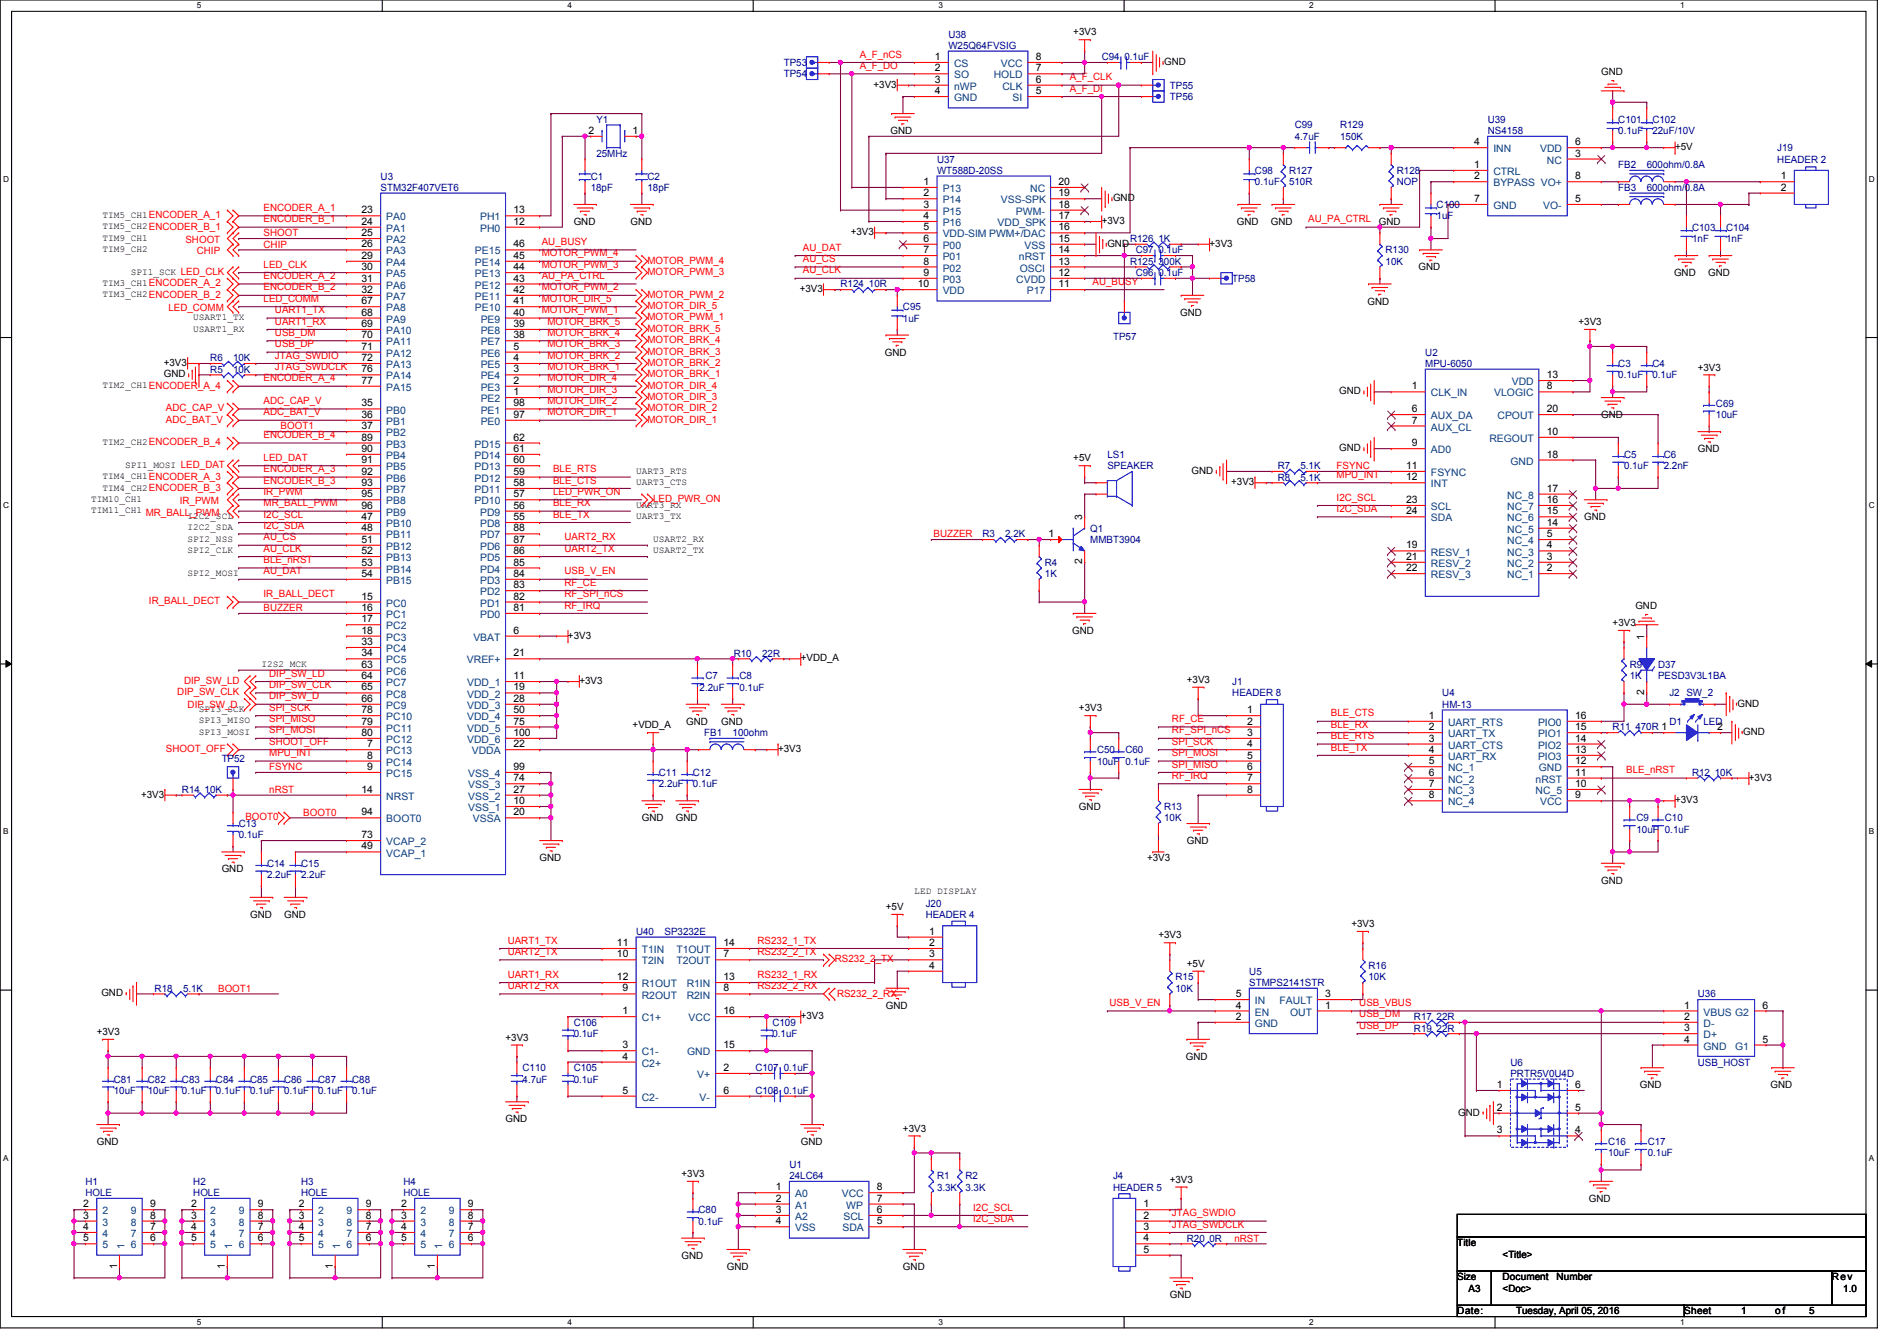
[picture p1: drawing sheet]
<svg xmlns="http://www.w3.org/2000/svg" width="297mm" height="210mm" viewBox="0 0 297 210" stroke-linecap="round" stroke-linejoin="round" font-family="sans-serif">
<defs><g id="words">
<g font-size="1.6" fill="#000080">
<text x="148.5" y="5.9">U38</text>
<text x="122.7" y="10.3">TP53</text>
<text x="148.5" y="7.7">W25Q64FVSIG</text>
<text x="172.5" y="9.4">C94 0.1uF</text>
<text x="122.7" y="12.1">TP54</text>
<text x="183.2" y="15.7">TP56</text>
<text x="183.2" y="13.9">TP55</text>
<text x="93.4" y="19.2">Y1</text>
<text x="202.7" y="20.1">C99</text>
<text x="202.7" y="21.9">4.7uF</text>
<text x="209.8" y="20.1">R129</text>
<text x="209.8" y="21.9">150K</text>
<text x="233" y="19.2">U39</text>
<text x="233" y="21">NS4158</text>
<text x="253.4" y="19.2">C101</text>
<text x="253.4" y="21">0.1uF</text>
<text x="258.7" y="19.2">C102</text>
<text x="258.7" y="21">22uF/10V</text>
<text x="278.3" y="23.7">J19</text>
<text x="59.6" y="28.1">U3</text>
<text x="59.6" y="29.9">STM32F407VET6</text>
<text x="92.5" y="28.1">C1</text>
<text x="92.5" y="29.9">18pF</text>
<text x="93.4" y="24.6">25MHz</text>
<text x="101.4" y="28.1">C2</text>
<text x="101.4" y="29.9">18pF</text>
<text x="146.7" y="25.4">U37</text>
<text x="146.7" y="27.2">WT588D-20SS</text>
<text x="196.5" y="27.2">C98</text>
<text x="196.5" y="29">0.1uF</text>
<text x="201.8" y="27.2">R127</text>
<text x="201.8" y="29">510R</text>
<text x="218.7" y="27.2">R128</text>
<text x="218.7" y="29">NOP</text>
<text x="253.4" y="29.9">FB3</text>
<text x="253.4" y="26.3">FB2</text>
<text x="257.8" y="29.9">600ohm/0.8A</text>
<text x="257.8" y="26.3">600ohm/0.8A</text>
<text x="278.3" y="25.4">HEADER 2</text>
<text x="225" y="32.6">C100</text>
<text x="225" y="34.3">1uF</text>
<text x="177" y="41.4">R125 300K</text>
<text x="177" y="37.9">R126 1K</text>
<text x="177.8" y="39.7">C97 0.1uF</text>
<text x="217" y="39.7">R130</text>
<text x="217" y="41.4">10K</text>
<text x="265" y="36.1">C103</text>
<text x="265" y="37.9">1nF</text>
<text x="270.3" y="36.1">C104</text>
<text x="270.3" y="37.9">1nF</text>
<text x="131.6" y="45">R124 10R</text>
<text x="177.8" y="43.2">C96 0.1uF</text>
<text x="193" y="44.1">TP58</text>
<text x="141.4" y="48.6">C95</text>
<text x="141.4" y="50.3">1uF</text>
<text x="174.3" y="53.2">TP57</text>
<text x="32.9" y="58.3">R5</text>
<text x="32.9" y="56.6">R6</text>
<text x="36.5" y="58.3">10K</text>
<text x="36.5" y="56.6">10K</text>
<text x="223.2" y="55.7">U2</text>
<text x="223.2" y="57.4">MPU-6050</text>
<text x="253.4" y="57.4">C3</text>
<text x="253.4" y="59.2">0.1uF</text>
<text x="258.7" y="57.4">C4</text>
<text x="258.7" y="59.2">0.1uF</text>
<text x="268.7" y="63.7">C69</text>
<text x="268.7" y="65.4">10uF</text>
<text x="173.4" y="71.7">LS1</text>
<text x="254.3" y="71.7">C5</text>
<text x="260.5" y="71.7">C6</text>
<text x="173.4" y="73.4">SPEAKER</text>
<text x="200.1" y="73.4">R7</text>
<text x="200.1" y="75.2">R8</text>
<text x="203.6" y="73.4">5.1K</text>
<text x="203.6" y="75.2">5.1K</text>
<text x="254.3" y="73.4">0.1uF</text>
<text x="260.5" y="73.4">2.2nF</text>
<text x="170.7" y="83.2">Q1</text>
<text x="153.8" y="84.1">R3</text>
<text x="157.4" y="84.1">2.2K</text>
<text x="163.6" y="88.6">R4</text>
<text x="170.7" y="85">MMBT3904</text>
<text x="163.6" y="90.3">1K</text>
<text x="110.4" y="106.3">C7</text>
<text x="114.9" y="102.8">R10</text>
<text x="115.8" y="106.3">C8</text>
<text x="119.3" y="102.8">22R</text>
<text x="193" y="107.2">J1</text>
<text x="255.2" y="104.6">R9</text>
<text x="255.2" y="106.3">1K</text>
<text x="259.6" y="104.6">D37</text>
<text x="259.6" y="106.3">PESD3V3L1BA</text>
<text x="109.6" y="108.1">2.2uF</text>
<text x="115.8" y="108.1">0.1uF</text>
<text x="193" y="109">HEADER 8</text>
<text x="225.8" y="109">U4</text>
<text x="225.8" y="110.8">HM-13</text>
<text x="261.4" y="109">J2 SW_2</text>
<text x="261.4" y="113.5">D1</text>
<text x="266.7" y="113.5">LED</text>
<text x="34.7" y="119.3">TP52</text>
<text x="110.3" y="115.2">FB1</text>
<text x="114.7" y="115.2">100ohm</text>
<text x="171.8" y="117.9">C50</text>
<text x="171.8" y="119.7">10uF 0.1uF</text>
<text x="176.2" y="117.9">C60</text>
<text x="252.5" y="114.3">R11 470R 1</text>
<text x="28.5" y="124.1">R14 10K</text>
<text x="103.2" y="121.5">C11</text>
<text x="103.2" y="123.2">2.2uF</text>
<text x="108.5" y="121.5">C12</text>
<text x="108.5" y="123.2">0.1uF</text>
<text x="265" y="121.5">R12 10K</text>
<text x="37.4" y="129.5">C13</text>
<text x="37.4" y="131.2">0.1uF</text>
<text x="182.3" y="126.8">R13</text>
<text x="182.3" y="128.6">10K</text>
<text x="256.2" y="128.6">C9</text>
<text x="256.2" y="130.3">10uF 0.1uF</text>
<text x="260.7" y="128.6">C10</text>
<text x="41.8" y="135.7">C14</text>
<text x="41.8" y="137.5">2.2uF</text>
<text x="47.2" y="135.7">C15</text>
<text x="47.2" y="137.5">2.2uF</text>
<text x="144.9" y="141.9">J20</text>
<text x="144.9" y="143.7">HEADER 4</text>
<text x="99.6" y="146.3">U40</text>
<text x="104.1" y="146.3">SP3232E</text>
<text x="24.2" y="155.2">R18</text>
<text x="28.7" y="155.2">5.1K</text>
<text x="184.1" y="153.5">R15</text>
<text x="184.1" y="155.2">10K</text>
<text x="195.6" y="152.6">U5</text>
<text x="195.6" y="154.3">STMPS2141STR</text>
<text x="214.3" y="151.7">R16</text>
<text x="214.3" y="153.5">10K</text>
<text x="89.8" y="160.6">C106</text>
<text x="120.9" y="160.6">C109</text>
<text x="221.4" y="161.5">R19 22R</text>
<text x="221.4" y="159.7">R17 22R</text>
<text x="265.9" y="156.1">U36</text>
<text x="81.8" y="167.7">C110</text>
<text x="89.8" y="167.7">C105</text>
<text x="89.8" y="162.3">0.1uF</text>
<text x="118.3" y="167.7">C107 0.1uF</text>
<text x="120.9" y="162.3">0.1uF</text>
<text x="236.5" y="166.8">U6</text>
<text x="265.9" y="166.8">USB_HOST</text>
<text x="17.8" y="169.5">C81</text>
<text x="17.8" y="171.2">10uF</text>
<text x="23.2" y="169.5">C82</text>
<text x="23.2" y="171.2">10uF</text>
<text x="28.5" y="169.5">C83</text>
<text x="28.5" y="171.2">0.1uF</text>
<text x="33.8" y="169.5">C84</text>
<text x="33.8" y="171.2">0.1uF</text>
<text x="39.2" y="169.5">C85</text>
<text x="39.2" y="171.2">0.1uF</text>
<text x="44.5" y="169.5">C86</text>
<text x="44.5" y="171.2">0.1uF</text>
<text x="49.8" y="169.5">C87</text>
<text x="49.8" y="171.2">0.1uF</text>
<text x="55.2" y="169.5">C88</text>
<text x="55.2" y="171.2">0.1uF</text>
<text x="81.8" y="169.5">4.7uF</text>
<text x="89.8" y="169.5">0.1uF</text>
<text x="118.3" y="171.2">C108 0.1uF</text>
<text x="236.5" y="168.6">PRTR5V0U4D</text>
<text x="251.8" y="179.2">C16</text>
<text x="258" y="179.2">C17</text>
<text x="13.4" y="185.5">H1</text>
<text x="30.3" y="185.5">H2</text>
<text x="47.2" y="185.5">H3</text>
<text x="63.2" y="185.5">H4</text>
<text x="123.6" y="182.8">U1</text>
<text x="123.6" y="184.6">24LC64</text>
<text x="146.7" y="184.6">R1</text>
<text x="151.2" y="184.6">R2</text>
<text x="174.3" y="184.6">J4</text>
<text x="251.8" y="181">10uF</text>
<text x="258" y="181">0.1uF</text>
<text x="13.4" y="187.2">HOLE</text>
<text x="30.3" y="187.2">HOLE</text>
<text x="47.2" y="187.2">HOLE</text>
<text x="63.2" y="187.2">HOLE</text>
<text x="109.4" y="189.9">C80</text>
<text x="109.4" y="191.7">0.1uF</text>
<text x="146.7" y="186.4">3.3K</text>
<text x="151.2" y="186.4">3.3K</text>
<text x="174.3" y="186.4">HEADER 5</text>
<text x="185.8" y="194.4">R20 0R</text>
</g>
<g font-size="1.6">
<text x="168.1" y="5.5">+3V3</text>
<text x="146.4" y="9.4">1</text>
<text x="146.4" y="11.2">2</text>
<text x="162.2" y="11.2">7</text>
<text x="162.2" y="9.4">8</text>
<text x="182.3" y="10.2">GND</text>
<text x="250.7" y="11.8">GND</text>
<text x="136.8" y="13.7">+3V3</text>
<text x="146.4" y="13">3</text>
<text x="146.4" y="14.7">4</text>
<text x="162.2" y="14.7">5</text>
<text x="162.2" y="13">6</text>
<text x="92.2" y="21">2</text>
<text x="99.1" y="21">1</text>
<text x="139.4" y="21">GND</text>
<text x="230.8" y="22.7">4</text>
<text x="246.6" y="22.7">6</text>
<text x="262.3" y="23.5">+5V</text>
<text x="144.6" y="29">1</text>
<text x="165.7" y="29">20</text>
<text x="230.8" y="26.3">1</text>
<text x="230.8" y="28.1">2</text>
<text x="246.6" y="24.5">3</text>
<text x="246.6" y="28.1">8</text>
<text x="278.8" y="28.1">1</text>
<text x="278.8" y="29.8">2</text>
<text x="56.6" y="33.4">23</text>
<text x="56.6" y="35.2">24</text>
<text x="80.4" y="35.2">12</text>
<text x="80.4" y="33.4">13</text>
<text x="89.8" y="35.2">GND</text>
<text x="98.7" y="35.2">GND</text>
<text x="144.6" y="30.7">2</text>
<text x="144.6" y="32.5">3</text>
<text x="144.6" y="34.3">4</text>
<text x="165.7" y="34.3">17</text>
<text x="165.7" y="32.5">18</text>
<text x="165.7" y="30.7">19</text>
<text x="172.5" y="35.1">+3V3</text>
<text x="174.3" y="31.5">GND</text>
<text x="193.7" y="35.2">GND</text>
<text x="199" y="35.2">GND</text>
<text x="215.9" y="35.2">GND</text>
<text x="230.8" y="31.6">7</text>
<text x="246.6" y="31.6">5</text>
<text x="56.6" y="37">25</text>
<text x="56.6" y="38.7">26</text>
<text x="56.6" y="40.5">29</text>
<text x="80.4" y="40.5">45</text>
<text x="80.4" y="38.7">46</text>
<text x="133.2" y="36.8">+3V3</text>
<text x="144.6" y="36.1">5</text>
<text x="144.6" y="37.8">6</text>
<text x="144.6" y="39.6">7</text>
<text x="144.6" y="41.4">8</text>
<text x="165.7" y="41.4">13</text>
<text x="165.7" y="39.6">14</text>
<text x="165.7" y="37.8">15</text>
<text x="165.7" y="36.1">16</text>
<text x="173.4" y="38.6">GND</text>
<text x="189.4" y="38.6">+3V3</text>
<text x="56.6" y="42.3">30</text>
<text x="56.6" y="44.1">31</text>
<text x="56.6" y="45.8">32</text>
<text x="56.6" y="47.6">67</text>
<text x="80.4" y="47.6">41</text>
<text x="80.4" y="45.8">42</text>
<text x="80.4" y="44.1">43</text>
<text x="80.4" y="42.3">44</text>
<text x="125.2" y="45.7">+3V3</text>
<text x="143.7" y="45">10</text>
<text x="144.6" y="43.2">9</text>
<text x="165.7" y="45">11</text>
<text x="165.7" y="43.2">12</text>
<text x="214.1" y="47.7">GND</text>
<text x="222.1" y="42.3">GND</text>
<text x="262.1" y="43.2">GND</text>
<text x="267.5" y="43.2">GND</text>
<text x="56.6" y="49.4">68</text>
<text x="56.6" y="51.2">69</text>
<text x="56.6" y="53">70</text>
<text x="80.4" y="53">38</text>
<text x="80.4" y="51.2">39</text>
<text x="80.4" y="49.4">40</text>
<text x="184.8" y="49.4">GND</text>
<text x="247.2" y="50.9">+3V3</text>
<text x="25.7" y="57.3">+3V3</text>
<text x="25.7" y="59.1">GND</text>
<text x="56.6" y="54.7">71</text>
<text x="56.6" y="56.5">72</text>
<text x="56.6" y="58.3">76</text>
<text x="80.4" y="58.3">3</text>
<text x="80.4" y="56.5">4</text>
<text x="80.4" y="54.7">5</text>
<text x="138.6" y="55.7">GND</text>
<text x="242.2" y="59.2">13</text>
<text x="265.9" y="58">+3V3</text>
<text x="56.6" y="63.6">35</text>
<text x="56.6" y="65.4">36</text>
<text x="56.6" y="60.1">77</text>
<text x="80.4" y="61.8">1</text>
<text x="80.4" y="60.1">2</text>
<text x="80.4" y="65.4">97</text>
<text x="80.4" y="63.6">98</text>
<text x="209.7" y="61.7">GND</text>
<text x="221.1" y="61">1</text>
<text x="221.1" y="64.5">6</text>
<text x="242.2" y="61">8</text>
<text x="242.2" y="64.5">20</text>
<text x="250.7" y="65.4">GND</text>
<text x="56.6" y="67.2">37</text>
<text x="56.6" y="69">89</text>
<text x="56.6" y="70.7">90</text>
<text x="80.4" y="70.7">61</text>
<text x="80.4" y="69">62</text>
<text x="209.7" y="70.6">GND</text>
<text x="221.1" y="66.3">7</text>
<text x="221.1" y="69.8">9</text>
<text x="242.2" y="68.1">10</text>
<text x="242.2" y="71.6">18</text>
<text x="265.9" y="70.8">GND</text>
<text x="56.6" y="72.5">91</text>
<text x="56.6" y="74.3">92</text>
<text x="56.6" y="76.1">93</text>
<text x="56.6" y="77.9">95</text>
<text x="80.4" y="77.9">57</text>
<text x="80.4" y="76.1">58</text>
<text x="80.4" y="74.3">59</text>
<text x="80.4" y="72.5">60</text>
<text x="168.1" y="72.2">+5V</text>
<text x="186.6" y="74.2">GND</text>
<text x="192.8" y="75.9">+3V3</text>
<text x="220.2" y="73.4">11</text>
<text x="220.2" y="75.2">12</text>
<text x="242.2" y="77">17</text>
<text x="56.6" y="81.4">47</text>
<text x="56.6" y="83.2">48</text>
<text x="56.6" y="79.6">96</text>
<text x="80.4" y="81.4">55</text>
<text x="80.4" y="79.6">56</text>
<text x="80.4" y="83.2">88</text>
<text x="169.5" y="81.4" transform="rotate(-90 169.5 81.4)">3</text>
<text x="220.2" y="78.7">23</text>
<text x="220.2" y="80.5">24</text>
<text x="242.2" y="82.3">14</text>
<text x="242.2" y="80.5">15</text>
<text x="242.2" y="78.7">16</text>
<text x="248.1" y="81.4">GND</text>
<text x="56.6" y="85">51</text>
<text x="56.6" y="86.7">52</text>
<text x="56.6" y="88.5">53</text>
<text x="80.4" y="88.5">85</text>
<text x="80.4" y="86.7">86</text>
<text x="80.4" y="85">87</text>
<text x="164.2" y="84.1">1</text>
<text x="169.5" y="88.3" transform="rotate(-90 169.5 88.3)">2</text>
<text x="220.2" y="85.9">19</text>
<text x="220.2" y="87.6">21</text>
<text x="220.2" y="89.4">22</text>
<text x="242.2" y="89.4">2</text>
<text x="242.2" y="87.6">3</text>
<text x="242.2" y="85.9">4</text>
<text x="242.2" y="84.1">5</text>
<text x="56.6" y="93.9">15</text>
<text x="56.6" y="95.6">16</text>
<text x="56.6" y="90.3">54</text>
<text x="80.4" y="95.6">81</text>
<text x="80.4" y="93.9">82</text>
<text x="80.4" y="92.1">83</text>
<text x="80.4" y="90.3">84</text>
<text x="256.1" y="95.3">GND</text>
<text x="56.6" y="97.4">17</text>
<text x="56.6" y="99.2">18</text>
<text x="56.6" y="101">33</text>
<text x="80.4" y="99.2">6</text>
<text x="88.9" y="99.9">+3V3</text>
<text x="167.9" y="99.2">GND</text>
<text x="252.5" y="98">+3V3</text>
<text x="257.5" y="100.1" transform="rotate(-90 257.5 100.1)">1</text>
<text x="56.6" y="102.7">34</text>
<text x="56.6" y="104.5">63</text>
<text x="56.6" y="106.3">64</text>
<text x="80.4" y="106.3">11</text>
<text x="80.4" y="102.7">21</text>
<text x="90.7" y="107.1">+3V3</text>
<text x="125.4" y="103.5">+VDD_A</text>
<text x="185.8" y="106.9">+3V3</text>
<text x="56.6" y="108.1">65</text>
<text x="56.6" y="109.9">66</text>
<text x="56.6" y="111.6">78</text>
<text x="56.6" y="113.4">79</text>
<text x="80.4" y="108.1">19</text>
<text x="80.4" y="109.9">28</text>
<text x="80.4" y="111.6">50</text>
<text x="80.4" y="113.4">75</text>
<text x="107.4" y="113.5">GND</text>
<text x="112.9" y="113.5">GND</text>
<text x="168.9" y="111.3">+3V3</text>
<text x="195.3" y="111.6">1</text>
<text x="195.3" y="113.4">2</text>
<text x="223.7" y="112.5">1</text>
<text x="246.6" y="112.5">16</text>
<text x="257.5" y="108.8" transform="rotate(-90 257.5 108.8)">2</text>
<text x="272.1" y="110.6">GND</text>
<text x="56.6" y="115.2">80</text>
<text x="57.5" y="117">7</text>
<text x="57.5" y="118.7">8</text>
<text x="80.4" y="117">22</text>
<text x="80.4" y="115.2">100</text>
<text x="99.1" y="114">+VDD_A</text>
<text x="121.8" y="117.7">+3V3</text>
<text x="195.3" y="115.2">3</text>
<text x="195.3" y="117">4</text>
<text x="195.3" y="118.7">5</text>
<text x="223.7" y="114.3">2</text>
<text x="223.7" y="116.1">3</text>
<text x="223.7" y="117.9">4</text>
<text x="223.7" y="119.6">5</text>
<text x="246.6" y="119.6">12</text>
<text x="246.6" y="117.9">13</text>
<text x="246.6" y="116.1">14</text>
<text x="246.6" y="114.3">15</text>
<text x="268.9" y="114.3">2</text>
<text x="273" y="115.1">GND</text>
<text x="22.1" y="124.8">+3V3</text>
<text x="56.6" y="124.1">14</text>
<text x="57.5" y="120.5">9</text>
<text x="80.4" y="125.9">10</text>
<text x="80.4" y="124.1">27</text>
<text x="80.4" y="122.3">74</text>
<text x="80.4" y="120.5">99</text>
<text x="195.3" y="120.5">6</text>
<text x="195.3" y="122.3">7</text>
<text x="195.3" y="124.1">8</text>
<text x="223.7" y="121.4">6</text>
<text x="223.7" y="123.2">7</text>
<text x="223.7" y="125">8</text>
<text x="246.6" y="125">9</text>
<text x="246.6" y="123.2">10</text>
<text x="246.6" y="121.4">11</text>
<text x="262.3" y="125.7">+3V3</text>
<text x="273.9" y="122.2">+3V3</text>
<text x="56.6" y="131.2">73</text>
<text x="56.6" y="127.6">94</text>
<text x="80.4" y="127.6">20</text>
<text x="100.5" y="128.6">GND</text>
<text x="105.8" y="128.6">GND</text>
<text x="168.9" y="126.8">GND</text>
<text x="34.7" y="136.6">GND</text>
<text x="56.6" y="133">49</text>
<text x="84.5" y="134.8">GND</text>
<text x="179.6" y="134.8">+3V3</text>
<text x="185.8" y="132.1">GND</text>
<text x="39.2" y="143.7">GND</text>
<text x="44.5" y="143.7">GND</text>
<text x="138.7" y="142.5">+5V</text>
<text x="250.7" y="138.3">GND</text>
<text x="96.6" y="148.1">11</text>
<text x="96.6" y="149.9">10</text>
<text x="113.3" y="148.1">14</text>
<text x="113.3" y="149.9">7</text>
<text x="145.5" y="146.3">1</text>
<text x="145.5" y="148.1">2</text>
<text x="145.5" y="149.9">3</text>
<text x="181.4" y="146.9">+3V3</text>
<text x="211.6" y="145.1">+3V3</text>
<text x="15.9" y="156">GND</text>
<text x="96.6" y="153.4">12</text>
<text x="97.5" y="155.2">9</text>
<text x="113.3" y="153.4">13</text>
<text x="113.3" y="155.2">8</text>
<text x="145.5" y="151.6">4</text>
<text x="185.8" y="151.3">+5V</text>
<text x="97.5" y="158.7">1</text>
<text x="113.3" y="158.7">16</text>
<text x="125.4" y="159.5">+3V3</text>
<text x="138.7" y="157.9">GND</text>
<text x="193.5" y="159.6">2</text>
<text x="193.5" y="157.9">4</text>
<text x="193.5" y="156.1">5</text>
<text x="207.5" y="157.9">1</text>
<text x="207.5" y="156.1">3</text>
<text x="263.7" y="157.9">1</text>
<text x="263.7" y="159.6">2</text>
<text x="263.7" y="161.4">3</text>
<text x="276" y="157.9">6</text>
<text x="15.2" y="162">+3V3</text>
<text x="79.2" y="162.9">+3V3</text>
<text x="97.5" y="164.1">3</text>
<text x="97.5" y="165.9">4</text>
<text x="113.3" y="167.6">2</text>
<text x="113.3" y="164.1">15</text>
<text x="185.7" y="165.9">GND</text>
<text x="263.7" y="163.2">4</text>
<text x="276" y="163.2">5</text>
<text x="97.5" y="171.2">5</text>
<text x="113.3" y="171.2">6</text>
<text x="234.4" y="170.3">1</text>
<text x="234.4" y="173.9">2</text>
<text x="246.6" y="173.9">5</text>
<text x="246.6" y="170.3">6</text>
<text x="256.8" y="170.3">GND</text>
<text x="277.2" y="170.3">GND</text>
<text x="15.2" y="179.2">GND</text>
<text x="79.2" y="175.7">GND</text>
<text x="125.4" y="179.2">GND</text>
<text x="141.4" y="177.1">+3V3</text>
<text x="228.3" y="174.6">GND</text>
<text x="234.4" y="177.4">3</text>
<text x="246.6" y="177.4">4</text>
<text x="106.7" y="184.2">+3V3</text>
<text x="183.2" y="185.1">+3V3</text>
<text x="13" y="189">2</text>
<text x="13" y="190.8">3</text>
<text x="23.5" y="190.8">8</text>
<text x="23.5" y="189">9</text>
<text x="29.9" y="189">2</text>
<text x="29.9" y="190.8">3</text>
<text x="40.4" y="190.8">8</text>
<text x="40.4" y="189">9</text>
<text x="46.8" y="189">2</text>
<text x="46.8" y="190.8">3</text>
<text x="57.3" y="190.8">8</text>
<text x="57.3" y="189">9</text>
<text x="62.8" y="189">2</text>
<text x="62.8" y="190.8">3</text>
<text x="73.3" y="190.8">8</text>
<text x="73.3" y="189">9</text>
<text x="121.5" y="186.3">1</text>
<text x="121.5" y="188.1">2</text>
<text x="121.5" y="189.9">3</text>
<text x="121.5" y="191.6">4</text>
<text x="137.3" y="191.6">5</text>
<text x="137.3" y="189.9">6</text>
<text x="137.3" y="188.1">7</text>
<text x="137.3" y="186.3">8</text>
<text x="179.1" y="189">1</text>
<text x="179.1" y="190.8">2</text>
<text x="248.8" y="188.1">GND</text>
<text x="13" y="192.5">4</text>
<text x="13" y="194.3">5</text>
<text x="23.5" y="194.3">6</text>
<text x="23.5" y="192.5">7</text>
<text x="29.9" y="192.5">4</text>
<text x="29.9" y="194.3">5</text>
<text x="40.4" y="194.3">6</text>
<text x="40.4" y="192.5">7</text>
<text x="46.8" y="192.5">4</text>
<text x="46.8" y="194.3">5</text>
<text x="57.3" y="194.3">6</text>
<text x="57.3" y="192.5">7</text>
<text x="62.8" y="192.5">4</text>
<text x="62.8" y="194.3">5</text>
<text x="73.3" y="194.3">6</text>
<text x="73.3" y="192.5">7</text>
<text x="106.7" y="197">GND</text>
<text x="179.1" y="192.5">3</text>
<text x="179.1" y="194.3">4</text>
<text x="179.1" y="196.1">5</text>
<text x="228.2" y="195.1">Title</text>
<text x="235.3" y="196.8">&lt;Title&gt;</text>
<text x="18.3" y="198.6" transform="rotate(-90 18.3 198.6)">1</text>
<text x="35.2" y="198.6" transform="rotate(-90 35.2 198.6)">1</text>
<text x="52.1" y="198.6" transform="rotate(-90 52.1 198.6)">1</text>
<text x="68.1" y="198.6" transform="rotate(-90 68.1 198.6)">1</text>
<text x="113.8" y="198.8">GND</text>
<text x="141.4" y="198.8">GND</text>
<text x="183.2" y="203.2">GND</text>
<text x="228.2" y="200.4">Size</text>
<text x="230" y="202.2">A3</text>
<text x="235.3" y="202.2">&lt;Doc&gt;</text>
<text x="235.3" y="200.4">Document</text>
<text x="243.7" y="200.4">Number</text>
<text x="286.8" y="200.4">Rev</text>
<text x="288.6" y="202.2">1.0</text>
<text x="228.2" y="205.7">Date:</text>
<text x="237.4" y="205.7">Tuesday, April 05, 2016</text>
<text x="263.7" y="205.7">Sheet</text>
<text x="272.6" y="205.7">1</text>
<text x="278" y="205.7">o f</text>
<text x="283.3" y="205.7">5</text>
</g>
<g font-size="1.6" fill="#f00">
<text x="134.6" y="10.8">A_F_DO</text>
<text x="134.6" y="9">A_F_nCS</text>
<text x="167.5" y="14.4">A_F_DI</text>
<text x="167.5" y="12.6">A_F_CLK</text>
<text x="41.3" y="33">ENCODER_A_1</text>
<text x="41.3" y="34.8">ENCODER_B_1</text>
<text x="204.8" y="34.8">AU_PA_CTRL</text>
<text x="29" y="38.1">SHOOT</text>
<text x="30.8" y="39.8">CHIP</text>
<text x="41.3" y="37">SHOOT</text>
<text x="41.3" y="38.8">CHIP</text>
<text x="41.3" y="41.9">LED_CLK</text>
<text x="84.8" y="40.1">MOTOR_PWM_4</text>
<text x="84.8" y="41.9">MOTOR_PWM_3</text>
<text x="84.8" y="38.4">AU_BUSY</text>
<text x="101.4" y="41.3">MOTOR_PWM_4</text>
<text x="125.7" y="39.2">AU_DAT</text>
<text x="125.7" y="41">AU_CS</text>
<text x="41.3" y="43.7">ENCODER_A_2</text>
<text x="41.3" y="45.5">ENCODER_B_2</text>
<text x="41.3" y="47.2">LED_COMM</text>
<text x="84.8" y="45.5">MOTOR_PWM_2</text>
<text x="84.8" y="47.2">MOTOR_DIR_5</text>
<text x="84.8" y="43.7">AU_PA_CTRL</text>
<text x="101.4" y="46.6">MOTOR_PWM_2</text>
<text x="101.4" y="43.1">MOTOR_PWM_3</text>
<text x="125.7" y="42.8">AU_CLK</text>
<text x="171.1" y="44.6">AU_BUSY</text>
<text x="26.4" y="48.7">LED_COMM</text>
<text x="43" y="49">UART1_TX</text>
<text x="43" y="52.6">USB_DM</text>
<text x="43" y="50.8">UART1_RX</text>
<text x="84.8" y="49">MOTOR_PWM_1</text>
<text x="85.7" y="50.8">MOTOR_BRK_5</text>
<text x="85.7" y="52.6">MOTOR_BRK_4</text>
<text x="101.4" y="50.2">MOTOR_PWM_1</text>
<text x="101.4" y="53.7">MOTOR_BRK_4</text>
<text x="101.4" y="51.9">MOTOR_BRK_5</text>
<text x="101.4" y="48.4">MOTOR_DIR_5</text>
<text x="41.3" y="59.7">ENCODER_A_4</text>
<text x="43" y="56.1">JTAG_SWDIO</text>
<text x="43" y="57.9">JTAG_SWDCLK</text>
<text x="43" y="54.4">USB_DP</text>
<text x="85.7" y="54.4">MOTOR_BRK_3</text>
<text x="85.7" y="56.1">MOTOR_BRK_2</text>
<text x="85.7" y="57.9">MOTOR_BRK_1</text>
<text x="85.7" y="59.7">MOTOR_DIR_4</text>
<text x="101.4" y="59.1">MOTOR_BRK_1</text>
<text x="101.4" y="57.3">MOTOR_BRK_2</text>
<text x="101.4" y="55.5">MOTOR_BRK_3</text>
<text x="26" y="64.4">ADC_CAP_V</text>
<text x="41.3" y="63.2">ADC_CAP_V</text>
<text x="41.3" y="65">ADC_BAT_V</text>
<text x="85.7" y="61.5">MOTOR_DIR_3</text>
<text x="85.7" y="63.2">MOTOR_DIR_2</text>
<text x="85.7" y="65">MOTOR_DIR_1</text>
<text x="101.4" y="64.4">MOTOR_DIR_2</text>
<text x="101.4" y="62.6">MOTOR_DIR_3</text>
<text x="101.4" y="60.8">MOTOR_DIR_4</text>
<text x="26" y="66.2">ADC_BAT_V</text>
<text x="41.3" y="68.6">ENCODER_B_4</text>
<text x="43.9" y="67.2">BOOT1</text>
<text x="101.4" y="66.2">MOTOR_DIR_1</text>
<text x="41.3" y="73.9">ENCODER_A_3</text>
<text x="41.3" y="75.7">ENCODER_B_3</text>
<text x="41.3" y="77.5">IR_PWM</text>
<text x="41.3" y="72.1">LED_DAT</text>
<text x="86.6" y="73.9">BLE_RTS</text>
<text x="86.6" y="75.7">BLE_CTS</text>
<text x="86.6" y="77.5">LED_PWR_ON</text>
<text x="209.3" y="73.4">FSYNC</text>
<text x="209.3" y="74.8">MPU_INT</text>
<text x="28.1" y="79">IR_PWM</text>
<text x="41.3" y="81">I2C_SCL</text>
<text x="41.3" y="82.8">I2C_SDA</text>
<text x="41.3" y="79.2">MR_BALL_PWM</text>
<text x="86.6" y="81">BLE_TX</text>
<text x="86.6" y="79.2">BLE_RX</text>
<text x="102.3" y="78.6">LED_PWR_ON</text>
<text x="209.3" y="78.4">I2C_SCL</text>
<text x="209.3" y="80.1">I2C_SDA</text>
<text x="41.3" y="84.6">AU_CS</text>
<text x="41.3" y="86.4">AU_CLK</text>
<text x="41.3" y="89.9">AU_DAT</text>
<text x="41.3" y="88.1">BLE_nRST</text>
<text x="88.4" y="89.9">USB_V_EN</text>
<text x="88.4" y="86.4">UART2_TX</text>
<text x="88.4" y="84.6">UART2_RX</text>
<text x="146.2" y="84.1">BUZZER</text>
<text x="23.3" y="94.6">IR_BALL_DECT</text>
<text x="41.3" y="93.5">IR_BALL_DECT</text>
<text x="41.3" y="95.7">BUZZER</text>
<text x="88.4" y="95.2">RF_IRQ</text>
<text x="88.4" y="93.5">RF_SPI_nCS</text>
<text x="88.4" y="91.7">RF_CE</text>
<text x="28.8" y="107.1">DIP_SW_LD</text>
<text x="42.2" y="105.9">DIP_SW_LD</text>
<text x="42.2" y="107.7">DIP_SW_CLK</text>
<text x="27.8" y="108.8">DIP_SW_CLK</text>
<text x="29.4" y="110.8">DIP_SW_D</text>
<text x="42.2" y="111.3">SPI_SCK</text>
<text x="42.2" y="113">SPI_MISO</text>
<text x="42.2" y="109.5">DIP_SW_D</text>
<text x="183.5" y="113">RF_CE</text>
<text x="208.4" y="112.1">BLE_CTS</text>
<text x="208.4" y="113.9">BLE_RX</text>
<text x="26" y="117.7">SHOOT_OFF</text>
<text x="42.2" y="116.6">SHOOT_OFF</text>
<text x="42.2" y="114.8">SPI_MOSI</text>
<text x="42.2" y="118.4">MPU_INT</text>
<text x="183.5" y="114.8">RF_SPI_nCS</text>
<text x="183.5" y="116.6">SPI_SCK</text>
<text x="183.5" y="118.4">SPI_MOSI</text>
<text x="208.4" y="115.7">BLE_RTS</text>
<text x="208.4" y="117.5">BLE_TX</text>
<text x="42.2" y="124.1">nRST</text>
<text x="42.2" y="120.6">FSYNC</text>
<text x="183.5" y="120.1">SPI_MISO</text>
<text x="183.5" y="121.9">RF_IRQ</text>
<text x="254.6" y="121">BLE_nRST</text>
<text x="38.4" y="128.4">BOOT0</text>
<text x="47.5" y="127.7">BOOT0</text>
<text x="79.5" y="147.7">UART1_TX</text>
<text x="79.5" y="149.5">UART2_TX</text>
<text x="118.6" y="147.7">RS232_1_TX</text>
<text x="118.6" y="149.5">RS232_2_TX</text>
<text x="34.2" y="155.2">BOOT1</text>
<text x="79.5" y="153">UART1_RX</text>
<text x="79.5" y="154.8">UART2_RX</text>
<text x="118.6" y="153">RS232_1_RX</text>
<text x="118.6" y="154.8">RS232_2_RX</text>
<text x="130.7" y="150.6">RS232_2_TX</text>
<text x="131.1" y="156.1">RS232_2_RX</text>
<text x="173.7" y="157.5">USB_V_EN</text>
<text x="212.8" y="159.3">USB_DM</text>
<text x="212.8" y="161">USB_DP</text>
<text x="212.8" y="157.5">USB_VBUS</text>
<text x="152.4" y="189.5">I2C_SCL</text>
<text x="152.4" y="191.3">I2C_SDA</text>
<text x="183.5" y="190.4">JTAG_SWDIO</text>
<text x="183.5" y="192.2">JTAG_SWDCLK</text>
<text x="193.3" y="194.4">nRST</text>
</g>
<g font-size="1.6" fill="#004080">
<text x="149.4" y="10.5">CS</text>
<text x="156.7" y="10.5">VCC</text>
<text x="149.4" y="12.3">SO</text>
<text x="149.4" y="14.1">nWP</text>
<text x="149.4" y="15.8">GND</text>
<text x="155.6" y="12.3">HOLD</text>
<text x="157" y="14.1">CLK</text>
<text x="158.5" y="15.8">SI</text>
<text x="233.8" y="23.8">INN</text>
<text x="241.2" y="23.8">VDD</text>
<text x="233.8" y="27.4">CTRL</text>
<text x="233.8" y="29.2">BYPASS VO+</text>
<text x="242.2" y="25.6">NC</text>
<text x="60.5" y="34.5">PA0</text>
<text x="75.2" y="34.5">PH1</text>
<text x="147.6" y="30.1">P13</text>
<text x="147.6" y="31.8">P14</text>
<text x="147.6" y="33.6">P15</text>
<text x="147.6" y="35.4">P16</text>
<text x="156.2" y="35.4">VDD_SPK</text>
<text x="156.7" y="31.8">VSS-SPK</text>
<text x="159.1" y="33.6">PWM-</text>
<text x="161.3" y="30.1">NC</text>
<text x="233.8" y="32.7">GND</text>
<text x="241.6" y="32.7">VO-</text>
<text x="60.5" y="36.3">PA1</text>
<text x="60.5" y="38.1">PA2</text>
<text x="60.5" y="39.8">PA3</text>
<text x="60.5" y="41.6">PA4</text>
<text x="74.4" y="41.6">PE14</text>
<text x="74.4" y="39.8">PE15</text>
<text x="75.2" y="36.3">PH0</text>
<text x="147.6" y="37.2">VDD-SIM PWM+/DAC</text>
<text x="147.6" y="38.9">P00</text>
<text x="147.6" y="40.7">P01</text>
<text x="159.6" y="40.7">nRST</text>
<text x="160.4" y="38.9">VSS</text>
<text x="60.5" y="43.4">PA5</text>
<text x="60.5" y="45.2">PA6</text>
<text x="60.5" y="46.9">PA7</text>
<text x="74.4" y="46.9">PE11</text>
<text x="74.4" y="45.2">PE12</text>
<text x="74.4" y="43.4">PE13</text>
<text x="147.6" y="42.5">P02</text>
<text x="147.6" y="44.3">P03</text>
<text x="147.6" y="46.1">VDD</text>
<text x="159.1" y="44.3">CVDD</text>
<text x="159.7" y="42.5">OSCI</text>
<text x="160.8" y="46.1">P17</text>
<text x="60.5" y="48.7">PA8</text>
<text x="60.5" y="50.5">PA9</text>
<text x="60.5" y="52.3">PA10</text>
<text x="74.4" y="48.7">PE10</text>
<text x="75.3" y="52.3">PE8</text>
<text x="75.3" y="50.5">PE9</text>
<text x="60.5" y="54.1">PA11</text>
<text x="60.5" y="55.8">PA12</text>
<text x="60.5" y="57.6">PA13</text>
<text x="60.5" y="59.4">PA14</text>
<text x="75.3" y="59.4">PE4</text>
<text x="75.3" y="57.6">PE5</text>
<text x="75.3" y="55.8">PE6</text>
<text x="75.3" y="54.1">PE7</text>
<text x="60.5" y="64.7">PB0</text>
<text x="60.5" y="61.2">PA15</text>
<text x="75.3" y="62.9">PE2</text>
<text x="75.3" y="61.2">PE3</text>
<text x="75.3" y="64.7">PE1</text>
<text x="224.1" y="62.1">CLK_IN</text>
<text x="224.1" y="65.6">AUX_DA</text>
<text x="234" y="62.1">VLOGIC</text>
<text x="234.5" y="65.6">CPOUT</text>
<text x="236.7" y="60.3">VDD</text>
<text x="60.5" y="66.5">PB1</text>
<text x="60.5" y="68.3">PB2</text>
<text x="60.5" y="70.1">PB3</text>
<text x="60.5" y="71.8">PB4</text>
<text x="74.3" y="71.8">PD14</text>
<text x="74.3" y="70.1">PD15</text>
<text x="75.3" y="66.5">PE0</text>
<text x="224.1" y="67.4">AUX_CL</text>
<text x="224.1" y="71">AD0</text>
<text x="233.2" y="69.2">REGOUT</text>
<text x="60.5" y="73.6">PB5</text>
<text x="60.5" y="75.4">PB6</text>
<text x="60.5" y="77.2">PB7</text>
<text x="74.3" y="77.2">PD11</text>
<text x="74.3" y="75.4">PD12</text>
<text x="74.3" y="73.6">PD13</text>
<text x="224.1" y="74.5">FSYNC</text>
<text x="224.1" y="76.3">INT</text>
<text x="236.5" y="72.7">GND</text>
<text x="60.5" y="82.5">PB10</text>
<text x="60.5" y="79">PB8</text>
<text x="60.5" y="80.7">PB9</text>
<text x="74.3" y="79">PD10</text>
<text x="75.2" y="82.5">PD8</text>
<text x="75.2" y="80.7">PD9</text>
<text x="224.1" y="79.8">SCL</text>
<text x="224.1" y="81.6">SDA</text>
<text x="236" y="83.4">NC_5</text>
<text x="236" y="81.6">NC_6</text>
<text x="236" y="79.8">NC_7</text>
<text x="236" y="78.1">NC_8</text>
<text x="60.5" y="84.3">PB11</text>
<text x="60.5" y="86.1">PB12</text>
<text x="60.5" y="87.8">PB13</text>
<text x="60.5" y="89.6">PB14</text>
<text x="75.2" y="89.6">PD4</text>
<text x="75.2" y="87.8">PD5</text>
<text x="75.2" y="86.1">PD6</text>
<text x="75.2" y="84.3">PD7</text>
<text x="224.1" y="87">RESV_1</text>
<text x="224.1" y="88.7">RESV_2</text>
<text x="236" y="88.7">NC_2</text>
<text x="236" y="87">NC_3</text>
<text x="236" y="85.2">NC_4</text>
<text x="60.5" y="95">PC0</text>
<text x="60.5" y="91.4">PB15</text>
<text x="75.2" y="95">PD1</text>
<text x="75.2" y="93.2">PD2</text>
<text x="75.2" y="91.4">PD3</text>
<text x="224.1" y="90.5">RESV_3</text>
<text x="236" y="90.5">NC_1</text>
<text x="60.5" y="96.7">PC1</text>
<text x="60.5" y="98.5">PC2</text>
<text x="60.5" y="100.3">PC3</text>
<text x="74.1" y="100.3">VBAT</text>
<text x="75.2" y="96.7">PD0</text>
<text x="60.5" y="102.1">PC4</text>
<text x="60.5" y="103.8">PC5</text>
<text x="60.5" y="105.6">PC6</text>
<text x="60.5" y="107.4">PC7</text>
<text x="73.1" y="103.8">VREF+</text>
<text x="73.1" y="107.4">VDD_1</text>
<text x="60.5" y="109.2">PC8</text>
<text x="60.5" y="111">PC9</text>
<text x="60.5" y="112.7">PC10</text>
<text x="73.1" y="109.2">VDD_2</text>
<text x="73.1" y="111">VDD_3</text>
<text x="73.1" y="112.7">VDD_4</text>
<text x="226.7" y="113.6">UART_RTS</text>
<text x="240.8" y="113.6">PIO0</text>
<text x="60.5" y="118.1">PC13</text>
<text x="60.5" y="119.8">PC14</text>
<text x="60.5" y="114.5">PC11</text>
<text x="60.5" y="116.3">PC12</text>
<text x="73.1" y="114.5">VDD_5</text>
<text x="73.1" y="116.3">VDD_6</text>
<text x="73.9" y="118.1">VDDA</text>
<text x="226.7" y="115.4">UART_TX</text>
<text x="226.7" y="117.2">UART_CTS</text>
<text x="226.7" y="119">UART_RX</text>
<text x="240.8" y="119">PIO3</text>
<text x="240.8" y="117.2">PIO2</text>
<text x="240.8" y="115.4">PIO1</text>
<text x="60.5" y="121.6">PC15</text>
<text x="60.5" y="125.2">NRST</text>
<text x="73.3" y="125.2">VSS_2</text>
<text x="73.3" y="123.4">VSS_3</text>
<text x="73.3" y="121.6">VSS_4</text>
<text x="226.7" y="120.7">NC_1</text>
<text x="226.7" y="122.5">NC_2</text>
<text x="226.7" y="124.3">NC_3</text>
<text x="240.5" y="124.3">NC_5</text>
<text x="240.5" y="122.5">nRST</text>
<text x="241" y="120.7">GND</text>
<text x="60.5" y="128.7">BOOT0</text>
<text x="73.3" y="127">VSS_1</text>
<text x="74" y="128.7">VSSA</text>
<text x="226.7" y="126.1">NC_4</text>
<text x="241.2" y="126.1">VCC</text>
<text x="60.5" y="134.1">VCAP_1</text>
<text x="60.5" y="132.3">VCAP_2</text>
<text x="100.5" y="149.2">T1IN</text>
<text x="105.9" y="149.2">T1OUT</text>
<text x="100.5" y="151">T2IN</text>
<text x="100.5" y="154.5">R1OUT</text>
<text x="105.9" y="151">T2OUT</text>
<text x="107.5" y="154.5">R1IN</text>
<text x="100.5" y="159.9">C1+</text>
<text x="100.5" y="156.3">R2OUT</text>
<text x="107.5" y="156.3">R2IN</text>
<text x="107.8" y="159.9">VCC</text>
<text x="196.5" y="160.7">GND</text>
<text x="196.5" y="159">EN</text>
<text x="196.5" y="157.2">IN</text>
<text x="200.4" y="157.2">FAULT</text>
<text x="202" y="159">OUT</text>
<text x="266.7" y="159">VBUS G2</text>
<text x="266.7" y="160.7">D-</text>
<text x="100.5" y="165.2">C1-</text>
<text x="100.5" y="167">C2+</text>
<text x="107.6" y="165.2">GND</text>
<text x="266.7" y="162.5">D+</text>
<text x="266.7" y="164.3">GND</text>
<text x="271.7" y="164.3">G1</text>
<text x="100.5" y="172.3">C2-</text>
<text x="109.2" y="168.7">V+</text>
<text x="109.6" y="172.3">V-</text>
<text x="16" y="190.1">2</text>
<text x="16" y="191.9">3</text>
<text x="20.5" y="191.9">8</text>
<text x="20.5" y="190.1">9</text>
<text x="32.9" y="190.1">2</text>
<text x="32.9" y="191.9">3</text>
<text x="37.4" y="191.9">8</text>
<text x="37.4" y="190.1">9</text>
<text x="49.8" y="190.1">2</text>
<text x="49.8" y="191.9">3</text>
<text x="54.3" y="191.9">8</text>
<text x="54.3" y="190.1">9</text>
<text x="65.8" y="190.1">2</text>
<text x="65.8" y="191.9">3</text>
<text x="70.3" y="191.9">8</text>
<text x="70.3" y="190.1">9</text>
<text x="124.5" y="187.4">A0</text>
<text x="124.5" y="189.2">A1</text>
<text x="124.5" y="191">A2</text>
<text x="131.8" y="187.4">VCC</text>
<text x="132.1" y="191">SCL</text>
<text x="132.5" y="189.2">WP</text>
<text x="16" y="193.6">4</text>
<text x="16" y="195.4">5</text>
<text x="19.5" y="195.6" transform="rotate(-90 19.5 195.6)">1</text>
<text x="20.5" y="195.4">6</text>
<text x="20.5" y="193.6">7</text>
<text x="32.9" y="193.6">4</text>
<text x="32.9" y="195.4">5</text>
<text x="36.4" y="195.6" transform="rotate(-90 36.4 195.6)">1</text>
<text x="37.4" y="195.4">6</text>
<text x="37.4" y="193.6">7</text>
<text x="49.8" y="193.6">4</text>
<text x="49.8" y="195.4">5</text>
<text x="53.3" y="195.6" transform="rotate(-90 53.3 195.6)">1</text>
<text x="54.3" y="195.4">6</text>
<text x="54.3" y="193.6">7</text>
<text x="65.8" y="193.6">4</text>
<text x="65.8" y="195.4">5</text>
<text x="69.3" y="195.6" transform="rotate(-90 69.3 195.6)">1</text>
<text x="70.3" y="195.4">6</text>
<text x="70.3" y="193.6">7</text>
<text x="124.5" y="192.7">VSS</text>
<text x="131.9" y="192.7">SDA</text>
</g>
<g font-size="1.5">
<text x="16" y="34.1">TIM5_CH1ENCODER_A_1</text>
<text x="16" y="35.9">TIM5_CH2ENCODER_B_1</text>
<text x="16" y="39.5">TIM9_CH2</text>
<text x="16" y="37.7">TIM9_CH1</text>
<text x="16" y="44.8">TIM3_CH1ENCODER_A_2</text>
<text x="16" y="46.6">TIM3_CH2ENCODER_B_2</text>
<text x="20.5" y="43">SPI1_SCK LED_CLK</text>
<text x="30.3" y="50.1">USART1_TX</text>
<text x="30.3" y="51.9">USART1_RX</text>
<text x="16" y="60.8">TIM2_CH1ENCODER_A_4</text>
<text x="16" y="69.7">TIM2_CH2ENCODER_B_4</text>
<text x="16" y="75">TIM4_CH1ENCODER_A_3</text>
<text x="16" y="76.8">TIM4_CH2ENCODER_B_3</text>
<text x="19.6" y="73.2">SPI1_MOSI LED_DAT</text>
<text x="99.6" y="74.1">UART3_RTS</text>
<text x="99.6" y="75.9">UART3_CTS</text>
<text x="14.3" y="80.3">TIM11_CH1 MR_BALL_PWM</text>
<text x="14.3" y="78.6">TIM10_CH1</text>
<text x="29.4" y="81.2">I2C2_SCL</text>
<text x="29.4" y="83">I2C2_SDA</text>
<text x="99.6" y="79.5">UART3_RX</text>
<text x="99.6" y="81.2">UART3_TX</text>
<text x="29.4" y="84.8">SPI2_NSS</text>
<text x="29.4" y="86.6">SPI2_CLK</text>
<text x="102.3" y="86.6">USART2_TX</text>
<text x="102.3" y="84.8">USART2_RX</text>
<text x="29.4" y="90.1">SPI2_MOSI</text>
<text x="40.9" y="104.4">I2S2_MCK</text>
<text x="31.2" y="111.5">SPI3_SCK</text>
<text x="31.2" y="113.2">SPI3_MISO</text>
<text x="31.2" y="115">SPI3_MOSI</text>
<text x="143.2" y="139.9">LED DISPLAY</text>
</g>
<g font-size="1.3">
<text x="30.8" y="1.3">5</text>
<text x="88.9" y="1.3">4</text>
<text x="146.9" y="1.3">3</text>
<text x="205" y="1.3">2</text>
<text x="263.1" y="1.3">1</text>
<text x=".5" y="28.4">D</text>
<text x="292.6" y="28.4">D</text>
<text x=".5" y="79.5">C</text>
<text x="292.6" y="79.5">C</text>
<text x=".5" y="130.6">B</text>
<text x="292.6" y="130.6">B</text>
<text x=".5" y="181.7">A</text>
<text x="292.6" y="181.7">A</text>
<text x="30.8" y="207.4">5</text>
<text x="88.9" y="207.4">4</text>
<text x="146.9" y="207.4">3</text>
<text x="205" y="207.4">2</text>
<text x="263.1" y="207.4">1</text>
</g>
</g></defs>
<path d="M0 0h294v207.9h-294zM1.8 1.8h290.4v204.3h-290.4z" fill="none" stroke="#000" stroke-width=".17"/>
<g fill="#fff">
<path d="M30.8 .2h.7v1.4h-.7z"/>
<path d="M30.8 206.2h.7v1.4h-.7z"/>
</g>
<path d="M59.9 0v1.8M59.9 206.1v1.8" fill="none" stroke="#000" stroke-width=".17"/>
<g fill="#fff">
<path d="M88.9 .2h.6v1.4h-.6z"/>
<path d="M88.9 206.2h.6v1.4h-.6z"/>
</g>
<path d="M117.9 0v1.8M117.9 206.1v1.8" fill="none" stroke="#000" stroke-width=".17"/>
<g fill="#fff">
<path d="M146.9 .2h.7v1.4h-.7z"/>
<path d="M146.9 206.2h.7v1.4h-.7z"/>
</g>
<path d="M176 0v1.8M176 206.1v1.8" fill="none" stroke="#000" stroke-width=".17"/>
<g fill="#fff">
<path d="M205 .2h.7v1.4h-.7z"/>
<path d="M205 206.2h.7v1.4h-.7z"/>
</g>
<path d="M234.1 0v1.8M234.1 206.1v1.8" fill="none" stroke="#000" stroke-width=".17"/>
<g fill="#fff">
<path d="M263.1 .2h.7v1.4h-.7z"/>
<path d="M263.1 206.2h.7v1.4h-.7z"/>
<path d="M.5 27.3h.9v1.4h-.9z"/>
<path d="M292.6 27.3h.9v1.4h-.9z"/>
<path d="M.5 78.4h.9v1.4h-.9z"/>
<path d="M292.6 78.4h.9v1.4h-.9z"/>
</g>
<path d="M0 52.8h1.8M292.2 52.8h1.8" fill="none" stroke="#000" stroke-width=".17"/>
<g fill="#fff">
<path d="M.5 129.5h.8v1.4h-.8z"/>
<path d="M292.6 129.5h.9v1.4h-.9z"/>
</g>
<path d="M0 103.9h1.8M292.2 103.9h1.8" fill="none" stroke="#000" stroke-width=".17"/>
<path d="M.9 103.4l.9 .5-.9 .5zM292.2 103.9l.9-.5v1z" fill="#000"/>
<path d="M.9 103.4l.9 .5-.9 .5zM292.2 103.9l.9-.5v1z" fill="none" stroke="#000" stroke-width=".16"/>
<g fill="#fff">
<path d="M.5 180.5h.8v1.4h-.8z"/>
<path d="M292.6 180.5h.9v1.4h-.9z"/>
</g>
<path d="M0 155h1.8M292.2 155h1.8" fill="none" stroke="#000" stroke-width=".17"/>
<g fill="none" stroke="#800040" stroke-width=".17">
<path d="M37.4 37.3h.1M37.4 33.8h.1M37.4 35.6h.1M37.4 39.1h.1M37.4 37.3h16.9M37.4 33.8h16.9M37.4 35.6h16.9M37.4 39.1h16.9M31.2 56.9h.1M31.2 56.9h1.7M37.4 44.4h.1M37.4 46.2h.1"/>
<path d="M37.4 46.2h16.9M37.4 44.4h16.9M40 56.9h.1M40 58.7h.1M40 56.9h14.3M40 58.7h14.3M41.8 49.8h.1M41.8 53.3h.1M41.8 55.1h.1M41.8 49.8h12.5M41.8 53.3h12.5M41.8 55.1h12.5"/>
<path d="M84.5 40.9h.1M84.5 42.7h.1M84.5 46.2h.1M84.5 48h.1M84.5 49.8h.1M84.5 51.6h.1M84.5 53.3h.1M84.5 55.1h.1M84.5 56.9h.1M84.5 58.7h.1M84.5 40.9h15.1M84.5 42.7h15.1"/>
<path d="M84.5 46.2h15.1M84.5 48h15.1M84.5 49.8h15.1M84.5 51.6h15.1M84.5 53.3h15.1M84.5 55.1h15.1M84.5 56.9h15.1M84.5 58.7h15.1M37.4 64h.1M37.4 65.8h.1M37.4 74.7h.1M37.4 76.5h.1"/>
<path d="M37.4 69.3h.1M37.4 78.2h.1M37.4 64h16.9M37.4 65.8h16.9M37.4 74.7h16.9M37.4 76.5h16.9M37.4 69.3h16.9M37.4 78.2h16.9M41.8 67.6h.1M41.8 67.6h12.5M84.5 60.5h.1M84.5 62.2h.1"/>
<path d="M84.5 64h.1M84.5 65.8h.1M84.5 74.7h.1M84.5 76.5h.1M84.5 60.5h15.1M84.5 62.2h15.1M84.5 64h15.1M84.5 65.8h15.1M84.5 74.7h14.2M84.5 76.5h14.2M37.4 85.3h.1M37.4 87.1h.1"/>
<path d="M37.4 90.7h.1M37.4 81.8h.1M37.4 83.6h.1M37.4 80h.1M37.4 94.2h.1M37.4 96h.1M37.4 81.8h16.9M37.4 80h16.9M37.4 85.3h16.9M37.4 87.1h16.9M37.4 90.7h16.9M37.4 83.6h16.9"/>
<path d="M37.4 94.2h16.9M37.4 96h16.9M84.5 81.8h.1M84.5 80h.1M84.5 81.8h14.2M84.5 80h14.2M37.4 104.9h.1M37.4 117.3h.1M37.4 104.9h16.9M37.4 117.3h16.9M40 112h.1M40 113.8h.1"/>
<path d="M40 115.6h.1M40 112h14.3M40 113.8h14.3M40 115.6h14.3M36.5 124.5h.1M36.5 124.5h17.8"/>
</g>
<circle cx="36.5" cy="124.4" r=".32" fill="#f0f"/>
<circle cx="36.5" cy="124.4" r=".32" fill="none" stroke="#f0f" stroke-width=".17"/>
<g fill="none" stroke="#800040" stroke-width=".17">
<path d="M84.5 99.6h.1M84.5 99.6h2.7M102.3 117.3h.1M102.3 117.3v1.8M102.3 117.3h5.3M27.6 124.5h.1M27.6 124.5h.9M35.6 124.5h.1M35.6 124.5h.9M36.5 124.5h.1M36.5 132.5h.1M36.5 124.5v2.6"/>
<path d="M36.5 132.5v.8M40.9 138.7h.1M40.9 131.6h.1M40.9 131.6v1.7M40.9 138.7v1.8M40.9 131.6h13.4M45.4 128h.1M45.4 128h8.9M46.3 138.7h.1M46.3 133.3h.1M46.3 138.7v1.8M46.3 133.3h8"/>
<path d="M102.3 124.5h.1M102.3 124.5v.8M107.6 124.5h.1M107.6 124.5v.8"/>
</g>
<circle cx="107.6" cy="117.3" r=".32" fill="#f0f"/>
<circle cx="107.6" cy="117.3" r=".32" fill="none" stroke="#f0f" stroke-width=".17"/>
<circle cx="102.2" cy="117.3" r=".32" fill="#f0f"/>
<circle cx="102.2" cy="117.3" r=".32" fill="none" stroke="#f0f" stroke-width=".17"/>
<g fill="none" stroke="#800040" stroke-width=".17">
<path d="M84.5 117.3h.1M102.3 116.5h.1M102.3 116.5v.8h-17.8M107.6 117.3h.1M107.6 117.3v1.8M107.6 117.3h1.8M109.2 109.3h.1M109.2 103.1h.1M109.2 103.1v.9M109.2 109.3v.9M114.7 103.1h.1M114.7 109.3h.1"/>
<path d="M114.7 103.1h.9M114.7 103.1v.9M114.7 109.3v.9M118.3 117.3h.1M118.3 117.3h1.8"/>
</g>
<circle cx="114.7" cy="103.1" r=".32" fill="#f0f"/>
<circle cx="114.7" cy="103.1" r=".32" fill="none" stroke="#f0f" stroke-width=".17"/>
<path d="M109.2 103.1h.1M109.2 103.1h5.5" fill="none" stroke="#800040" stroke-width=".17"/>
<circle cx="109.2" cy="103.1" r=".33" fill="#f0f"/>
<circle cx="109.2" cy="103.1" r=".33" fill="none" stroke="#f0f" stroke-width=".17"/>
<path d="M84.5 106.7h.1M84.5 108.5h.1M84.5 110.2h.1M84.5 106.7h2.7M84.5 108.5h2.7M84.5 110.2h2.7M122.7 103.1h.1M122.7 103.1h.9" fill="none" stroke="#800040" stroke-width=".17"/>
<circle cx="87.1" cy="110.2" r=".32" fill="#f0f"/>
<circle cx="87.1" cy="110.2" r=".32" fill="none" stroke="#f0f" stroke-width=".17"/>
<path d="M84.5 112h.1M84.5 112h2.7" fill="none" stroke="#800040" stroke-width=".17"/>
<circle cx="87.1" cy="112" r=".32" fill="#f0f"/>
<circle cx="87.1" cy="112" r=".32" fill="none" stroke="#f0f" stroke-width=".17"/>
<path d="M84.5 113.8h.1M84.5 115.6h.1M84.5 113.8h2.7M87.2 113.8h.1M87.2 113.8v1.8h-2.7" fill="none" stroke="#800040" stroke-width=".17"/>
<circle cx="87.1" cy="113.8" r=".32" fill="#f0f"/>
<circle cx="87.1" cy="113.8" r=".32" fill="none" stroke="#f0f" stroke-width=".17"/>
<path d="M87.2 108.5h.1M87.2 106.7h.1M87.2 106.7v3.5" fill="none" stroke="#800040" stroke-width=".17"/>
<circle cx="87.1" cy="108.4" r=".32" fill="#f0f"/>
<circle cx="87.1" cy="108.4" r=".32" fill="none" stroke="#f0f" stroke-width=".17"/>
<path d="M87.2 112h.1M87.2 110.2h.1M87.2 106.7h.1M87.2 110.2v3.6M87.2 106.7h1.7" fill="none" stroke="#800040" stroke-width=".17"/>
<circle cx="87.1" cy="106.7" r=".32" fill="#f0f"/>
<circle cx="87.1" cy="106.7" r=".32" fill="none" stroke="#f0f" stroke-width=".17"/>
<path d="M84.5 120.9h.1M84.5 122.7h.1M84.5 124.5h.1M84.5 120.9h1.8M84.5 122.7h1.8M84.5 124.5h1.8M86.3 124.5h.1M86.3 124.5v1.7" fill="none" stroke="#800040" stroke-width=".17"/>
<circle cx="86.2" cy="126.2" r=".32" fill="#f0f"/>
<circle cx="86.2" cy="126.2" r=".32" fill="none" stroke="#f0f" stroke-width=".17"/>
<circle cx="86.2" cy="124.4" r=".32" fill="#f0f"/>
<circle cx="86.2" cy="124.4" r=".32" fill="none" stroke="#f0f" stroke-width=".17"/>
<path d="M84.5 126.2h.1M84.5 126.2h1.8M86.3 128h.1M86.3 128v3.6" fill="none" stroke="#800040" stroke-width=".17"/>
<circle cx="86.2" cy="128" r=".32" fill="#f0f"/>
<circle cx="86.2" cy="128" r=".32" fill="none" stroke="#f0f" stroke-width=".17"/>
<path d="M100.5 21.3h.1M100.5 21.3v3.6M84.5 128h.1M84.5 128h1.8" fill="none" stroke="#800040" stroke-width=".17"/>
<circle cx="100.5" cy="21.3" r=".32" fill="#f0f"/>
<circle cx="100.5" cy="21.3" r=".32" fill="none" stroke="#f0f" stroke-width=".17"/>
<path d="M91.6 21.3h.1M91.6 21.3v3.6" fill="none" stroke="#800040" stroke-width=".17"/>
<circle cx="91.6" cy="21.3" r=".32" fill="#f0f"/>
<circle cx="91.6" cy="21.3" r=".32" fill="none" stroke="#f0f" stroke-width=".17"/>
<g fill="none" stroke="#800040" stroke-width=".17">
<path d="M86.3 17.8h.1M86.3 17.8v16h-1.8M86.3 17.8h14.2M100.5 17.8h.1M100.5 17.8v3.5h-.9M84.5 35.6h.1M84.5 33.8h.1M88 21.3h.1M88 21.3h4.5M88 21.3v14.3h-3.5M91.6 30.2h.1M91.6 21.3h.1"/>
<path d="M91.6 30.2v1.8M99.6 21.3h.1M100.5 30.2h.1M100.5 30.2v1.8M86.3 126.2h.1M86.3 120.9h.1M86.3 122.7h.1M86.3 120.9v3.6M86.3 126.2v1.8"/>
</g>
<circle cx="86.2" cy="122.7" r=".32" fill="#f0f"/>
<circle cx="86.2" cy="122.7" r=".32" fill="none" stroke="#f0f" stroke-width=".17"/>
<g fill="none" stroke="#800040" stroke-width=".17">
<path d="M84.5 103.1h.1M84.5 103.1h24.7M181.4 115.6h.1M181.4 117.3h.1M181.4 119.1h.1M181.4 115.6h10.7M181.4 117.3h10.7M181.4 119.1h10.7M254.3 110.2h.1M254.3 100.5h.1M254.3 100.5v.8M254.3 110.2v2.7"/>
<path d="M181.4 120.9h.1M181.4 122.7h.1M181.4 120.9h10.7M181.4 122.7h10.7M250.7 121.8h.1M250.7 125.3h.1M250.7 121.8h13.4M250.7 125.3h4.5M21.4 155.6h.1M21.4 155.6h2.6M31.2 155.6h.1M31.2 155.6h12.4"/>
<path d="M229.4 160h.1M229.4 160h31.1M258.7 163.6h.1M258.7 163.6h1.8M258.7 163.6v3.5"/>
</g>
<circle cx="229.4" cy="160" r=".32" fill="#f0f"/>
<circle cx="229.4" cy="160" r=".32" fill="none" stroke="#f0f" stroke-width=".17"/>
<path d="M231.2 161.8h.1M231.2 161.8h29.3" fill="none" stroke="#800040" stroke-width=".17"/>
<circle cx="231.2" cy="161.8" r=".32" fill="#f0f"/>
<circle cx="231.2" cy="161.8" r=".32" fill="none" stroke="#f0f" stroke-width=".17"/>
<path d="M255.2 125.3h.1M255.2 125.3v.9M255.2 125.3h4.4M259.6 125.3h.1M259.6 125.3v.9" fill="none" stroke="#800040" stroke-width=".17"/>
<circle cx="259.6" cy="125.3" r=".32" fill="#f0f"/>
<circle cx="259.6" cy="125.3" r=".32" fill="none" stroke="#f0f" stroke-width=".17"/>
<circle cx="255.2" cy="125.3" r=".32" fill="#f0f"/>
<circle cx="255.2" cy="125.3" r=".32" fill="none" stroke="#f0f" stroke-width=".17"/>
<path d="M257.8 110.2h.1M257.8 110.2h3.6M181.4 122.7h.1M181.4 122.7v.9M250.7 120h.1M250.7 120h1.8M212.5 160h.1M212.5 161.8h.1M212.5 160h8.9M212.5 161.8h8.9" fill="none" stroke="#800040" stroke-width=".17"/>
<circle cx="257.8" cy="110.2" r=".32" fill="#f0f"/>
<circle cx="257.8" cy="110.2" r=".32" fill="none" stroke="#f0f" stroke-width=".17"/>
<g fill="none" stroke="#800040" stroke-width=".17">
<path d="M254.3 108.5h.1M254.3 108.5v1.7M268.5 110.2h.1M268.5 110.2h1.8M181.4 130.7h.1M181.4 130.7v.9M252.5 133.3h.1M252.5 133.3v1.8M255.2 131.6h.1M255.2 133.3h.1M255.2 131.6v1.7M259.6 125.3h.1"/>
<path d="M259.6 131.6h.1M259.6 125.3h.9M259.6 131.6v1.7h-7.1M229.4 177.8h.1M229.4 177.8h5.3M231.2 170.7h.1M231.2 170.7h3.5M233.8 174.2h.1M233.8 174.2h.9M247.2 170.7h.1M247.2 170.7h.9"/>
</g>
<circle cx="255.2" cy="133.3" r=".32" fill="#f0f"/>
<circle cx="255.2" cy="133.3" r=".32" fill="none" stroke="#f0f" stroke-width=".17"/>
<path d="M250.7 158.2h.1M250.7 158.2v16h-3.5M247.2 174.2h.1" fill="none" stroke="#800040" stroke-width=".17"/>
<circle cx="250.7" cy="174.2" r=".32" fill="#f0f"/>
<circle cx="250.7" cy="174.2" r=".32" fill="none" stroke="#f0f" stroke-width=".17"/>
<path d="M211.6 158.2h.1M211.6 158.2h39.1" fill="none" stroke="#800040" stroke-width=".17"/>
<circle cx="250.7" cy="158.2" r=".32" fill="#f0f"/>
<circle cx="250.7" cy="158.2" r=".32" fill="none" stroke="#f0f" stroke-width=".17"/>
<path d="M246.3 72h.1M246.3 72h3.5M249.8 76.5h.1M249.8 76.5v1.7" fill="none" stroke="#800040" stroke-width=".17"/>
<circle cx="249.8" cy="76.4" r=".32" fill="#f0f"/>
<circle cx="249.8" cy="76.4" r=".32" fill="none" stroke="#f0f" stroke-width=".17"/>
<g fill="none" stroke="#800040" stroke-width=".17">
<path d="M246.3 68.5h.1M246.3 64.9h.1M246.3 68.5h7.1M246.3 64.9h13.3M249.8 76.5h.1M249.8 72h.1M249.8 72v4.5M253.4 68.5h.1M253.4 74.7h.1M253.4 76.5h.1M253.4 68.5v.8M253.4 74.7v1.8"/>
<path d="M259.6 64.9h.1M259.6 74.7h.1M259.6 74.7v1.8h-9.8M259.6 64.9v4.4"/>
</g>
<circle cx="253.4" cy="76.4" r=".32" fill="#f0f"/>
<circle cx="253.4" cy="76.4" r=".32" fill="none" stroke="#f0f" stroke-width=".17"/>
<g fill="none" stroke="#800040" stroke-width=".17">
<path d="M246.3 59.6h.1M246.3 59.6h2.7M249 59.6h.1M249 59.6v1.7h-2.7M192.1 73.8h.1M192.1 73.8h7.1M206.3 73.8h.1M206.3 73.8h11.5M215.2 61.3h.1M215.2 70.2h.1M215.2 61.3h2.6M215.2 70.2h2.6"/>
<path d="M246.3 61.3h.1M250.7 176h.1M250.7 176v.9"/>
</g>
<circle cx="250.7" cy="176" r=".32" fill="#f0f"/>
<circle cx="250.7" cy="176" r=".32" fill="none" stroke="#f0f" stroke-width=".17"/>
<path d="M252.5 54.2h.1M252.5 54.2h5.3M257.8 54.2h.1M257.8 54.2v.9M206.3 75.6h.1M206.3 75.6h11.5" fill="none" stroke="#800040" stroke-width=".17"/>
<circle cx="252.5" cy="54.2" r=".32" fill="#f0f"/>
<circle cx="252.5" cy="54.2" r=".32" fill="none" stroke="#f0f" stroke-width=".17"/>
<path d="M249 53.3h.1M249 53.3v.9" fill="none" stroke="#800040" stroke-width=".17"/>
<circle cx="248.9" cy="54.2" r=".32" fill="#f0f"/>
<circle cx="248.9" cy="54.2" r=".32" fill="none" stroke="#f0f" stroke-width=".17"/>
<g fill="none" stroke="#800040" stroke-width=".17">
<path d="M249 54.2h.1M249 54.2h3.5M252.5 54.2h.1M252.5 54.2v.9M198.3 75.6h.1M198.3 75.6h.9M206.3 79.1h.1M206.3 79.1h11.5M252.5 60.5h.1M252.5 61.3h.1M252.5 60.5v.8M257.8 60.5h.1"/>
<path d="M257.8 60.5v.8h-5.3M206.3 80.9h.1M206.3 80.9h11.5"/>
</g>
<circle cx="252.5" cy="61.3" r=".32" fill="#f0f"/>
<circle cx="252.5" cy="61.3" r=".32" fill="none" stroke="#f0f" stroke-width=".17"/>
<g fill="none" stroke="#800040" stroke-width=".17">
<path d="M252.5 61.3h.1M252.5 61.3v.9M271.2 121.8h.1M271.2 121.8h.9M250.7 176h.1M250.7 174.2h.1M250.7 176h6.3M250.7 174.2v1.8M257 176h.1M257 176v.9M250.7 182.2h.1M250.7 183.1h.1"/>
<path d="M250.7 182.2v2.7M257 182.2h.1M257 182.2v.9h-6.3"/>
</g>
<circle cx="250.7" cy="183.1" r=".32" fill="#f0f"/>
<circle cx="250.7" cy="183.1" r=".32" fill="none" stroke="#f0f" stroke-width=".17"/>
<path d="M249 54.2h.1M249 54.2v5.4" fill="none" stroke="#800040" stroke-width=".17"/>
<circle cx="248.9" cy="59.5" r=".32" fill="#f0f"/>
<circle cx="248.9" cy="59.5" r=".32" fill="none" stroke="#f0f" stroke-width=".17"/>
<g fill="none" stroke="#800040" stroke-width=".17">
<path d="M206.3 112.9h.1M206.3 114.7h.1M206.3 116.5h.1M206.3 112.9h14.2M206.3 114.7h14.2M206.3 116.5h14.2M252.5 120h.1M252.5 120v13.3M187.6 156.5h.1M187.6 156.5h2.7M187.6 160h.1M187.6 160h2.7"/>
<path d="M187.6 160v2.7"/>
</g>
<circle cx="252.5" cy="133.3" r=".32" fill="#f0f"/>
<circle cx="252.5" cy="133.3" r=".32" fill="none" stroke="#f0f" stroke-width=".17"/>
<g fill="none" stroke="#800040" stroke-width=".17">
<path d="M187.6 112h.1M187.6 109.3h.1M187.6 109.3v2.7M187.6 112h4.5M206.3 118.2h.1M206.3 118.2h14.2M250.7 114.7h.1M250.7 114.7h.9M187.6 124.5h.1M187.6 124.5v4.4M187.6 124.5h4.5M173.4 158.2h.1"/>
<path d="M173.4 158.2h16.9M183.2 158.2h.1M183.2 157.4h.1M183.2 149.4h.1M183.2 149.4v.8M183.2 157.4v.8M187.6 153.8h.1M187.6 153.8v2.7"/>
</g>
<circle cx="183.1" cy="158.2" r=".32" fill="#f0f"/>
<circle cx="183.1" cy="158.2" r=".32" fill="none" stroke="#f0f" stroke-width=".17"/>
<g fill="none" stroke="#800040" stroke-width=".17">
<path d="M181.4 113.8h.1M181.4 113.8h10.7M250.7 112.9h.1M250.7 112.9h3.6M258.7 114.7h.1M258.7 114.7h1.8M269.4 114.7h.1M269.4 114.7h1.8M211.6 156.5h.1M213.4 155.6h.1M213.4 147.6h.1M213.4 147.6v.9"/>
<path d="M213.4 155.6v.9h-1.8M250.7 158.2h.1M250.7 158.2h9.8M16.9 165.4h.1M16.9 165.4v1.7M16.9 165.4h5.4M183.2 189.4h.1M183.2 196.5h.1M183.2 191.1h.1M183.2 192.9h.1M183.2 194.7h.1M183.2 196.5h1.8"/>
<path d="M183.2 191.1h15.1M183.2 192.9h15.1M183.2 194.7h1.8M185 187.6h.1M185 196.5h.1M185 187.6v1.8h-1.8M185 196.5v3.5M192.1 194.7h.1M192.1 194.7h6.2"/>
</g>
<circle cx="22.2" cy="165.3" r=".32" fill="#f0f"/>
<circle cx="22.2" cy="165.3" r=".32" fill="none" stroke="#f0f" stroke-width=".17"/>
<circle cx="16.9" cy="165.3" r=".32" fill="#f0f"/>
<circle cx="16.9" cy="165.3" r=".32" fill="none" stroke="#f0f" stroke-width=".17"/>
<path d="M48.9 165.4h.1M48.9 165.4v1.7M54.3 165.4h.1M54.3 165.4v1.7" fill="none" stroke="#800040" stroke-width=".17"/>
<circle cx="48.9" cy="165.3" r=".32" fill="#f0f"/>
<circle cx="48.9" cy="165.3" r=".32" fill="none" stroke="#f0f" stroke-width=".17"/>
<path d="M38.3 165.4h.1M38.3 165.4h16M38.3 165.4v1.7M43.6 165.4h.1M43.6 165.4v1.7M48.9 165.4h.1" fill="none" stroke="#800040" stroke-width=".17"/>
<circle cx="43.6" cy="165.3" r=".32" fill="#f0f"/>
<circle cx="43.6" cy="165.3" r=".32" fill="none" stroke="#f0f" stroke-width=".17"/>
<circle cx="38.2" cy="165.3" r=".32" fill="#f0f"/>
<circle cx="38.2" cy="165.3" r=".32" fill="none" stroke="#f0f" stroke-width=".17"/>
<path d="M32.9 165.4h.1M32.9 165.4v1.7" fill="none" stroke="#800040" stroke-width=".17"/>
<circle cx="32.9" cy="165.3" r=".32" fill="#f0f"/>
<circle cx="32.9" cy="165.3" r=".32" fill="none" stroke="#f0f" stroke-width=".17"/>
<path d="M27.6 165.4h.1M27.6 165.4h10.7M27.6 165.4v1.7M32.9 165.4h.1" fill="none" stroke="#800040" stroke-width=".17"/>
<circle cx="27.6" cy="165.3" r=".32" fill="#f0f"/>
<circle cx="27.6" cy="165.3" r=".32" fill="none" stroke="#f0f" stroke-width=".17"/>
<path d="M16.9 172.5h.1M16.9 174.2h.1M16.9 172.5v1.7M16.9 174.2h5.4M22.3 165.4h.1M22.3 165.4v1.7M22.3 165.4h5.3" fill="none" stroke="#800040" stroke-width=".17"/>
<circle cx="22.2" cy="174.2" r=".32" fill="#f0f"/>
<circle cx="22.2" cy="174.2" r=".32" fill="none" stroke="#f0f" stroke-width=".17"/>
<circle cx="16.9" cy="174.2" r=".32" fill="#f0f"/>
<circle cx="16.9" cy="174.2" r=".32" fill="none" stroke="#f0f" stroke-width=".17"/>
<path d="M38.3 172.5h.1M38.3 174.2h.1M38.3 172.5v1.7M43.6 172.5h.1M43.6 172.5v1.7h-5.3M48.9 172.5h.1M48.9 174.2h.1M48.9 172.5v1.7M54.3 172.5h.1M54.3 172.5v1.7h-5.4" fill="none" stroke="#800040" stroke-width=".17"/>
<circle cx="43.6" cy="174.2" r=".32" fill="#f0f"/>
<circle cx="43.6" cy="174.2" r=".32" fill="none" stroke="#f0f" stroke-width=".17"/>
<circle cx="38.2" cy="174.2" r=".32" fill="#f0f"/>
<circle cx="38.2" cy="174.2" r=".32" fill="none" stroke="#f0f" stroke-width=".17"/>
<path d="M32.9 172.5h.1M32.9 172.5v1.7" fill="none" stroke="#800040" stroke-width=".17"/>
<circle cx="32.9" cy="174.2" r=".32" fill="#f0f"/>
<circle cx="32.9" cy="174.2" r=".32" fill="none" stroke="#f0f" stroke-width=".17"/>
<path d="M22.3 172.5h.1M22.3 174.2h.1M22.3 174.2h16M22.3 172.5v1.7M27.6 172.5h.1M27.6 174.2h.1M27.6 172.5v1.7M32.9 174.2h.1" fill="none" stroke="#800040" stroke-width=".17"/>
<circle cx="27.6" cy="174.2" r=".32" fill="#f0f"/>
<circle cx="27.6" cy="174.2" r=".32" fill="none" stroke="#f0f" stroke-width=".17"/>
<path d="M43.6 174.2h.1M43.6 174.2h5.3" fill="none" stroke="#800040" stroke-width=".17"/>
<circle cx="48.9" cy="174.2" r=".32" fill="#f0f"/>
<circle cx="48.9" cy="174.2" r=".32" fill="none" stroke="#f0f" stroke-width=".17"/>
<path d="M170.7 114.7h.1M170.7 114.7v.9M170.7 114.7h4.5M175.2 114.7h.1M175.2 114.7v.9M36.5 124.5h.1M36.5 123.6v.9M16.9 174.2h.1M16.9 164.5h.1M16.9 164.5v.9M16.9 174.2v1.8" fill="none" stroke="#800040" stroke-width=".17"/>
<circle cx="170.7" cy="114.7" r=".32" fill="#f0f"/>
<circle cx="170.7" cy="114.7" r=".32" fill="none" stroke="#f0f" stroke-width=".17"/>
<path d="M170.7 113.8h.1M170.7 113.8v.9M170.7 121.8h.1M170.7 123.6h.1M170.7 120.9v2.7M170.7 121.8h4.5M175.2 121.8h.1M175.2 120.9v.9" fill="none" stroke="#800040" stroke-width=".17"/>
<circle cx="170.7" cy="121.8" r=".32" fill="#f0f"/>
<circle cx="170.7" cy="121.8" r=".32" fill="none" stroke="#f0f" stroke-width=".17"/>
<g fill="none" stroke="#800040" stroke-width=".17">
<path d="M31.2 58.7h.1M31.2 58.7h1.7M37.4 42.7h.1M37.4 48h.1M37.4 42.7h16.9M37.4 48h16.9M37.4 60.5h.1M37.4 72.9h.1M37.4 60.5h16.9M37.4 72.9h16.9M267.6 61.3h.1M267.6 67.6h.1"/>
<path d="M267.6 60.5v.8M267.6 66.7v.9M37.4 88.9h.1M37.4 88.9h16.9M84.5 96h.1M84.5 94.2h.1M84.5 92.5h.1M84.5 90.7h.1M84.5 96h16.9M84.5 94.2h16.9M84.5 92.5h16.9M84.5 90.7h16.9"/>
<path d="M40 106.7h.1M40 108.5h.1M40 110.2h.1M40 119.1h.1M40 106.7h14.3M40 108.5h14.3M40 110.2h14.3M40 119.1h14.3M40 120.9h.1M40 120.9h14.3M228.5 160h.1M228.5 161.8h.1"/>
<path d="M228.5 160h.9M228.5 161.8h2.7M229.4 160h.1M229.4 160v17.8M231.2 161.8h.1M231.2 161.8v8.9M11.6 189.4h.1M11.6 191.1h.1M11.6 192.9h.1M11.6 194.7h.1M11.6 189.4h1.8M11.6 191.1h1.8"/>
<path d="M11.6 192.9h1.8M11.6 194.7h1.8M11.6 189.4v1.7M24 189.4h.1M24 191.1h.1M24 192.9h.1M24 194.7h.1M24 189.4h1.8M24 191.1h1.8M24 192.9h1.8M24 194.7h1.8"/>
</g>
<circle cx="11.6" cy="191.1" r=".32" fill="#f0f"/>
<circle cx="11.6" cy="191.1" r=".32" fill="none" stroke="#f0f" stroke-width=".17"/>
<path d="M11.6 191.1h.1M11.6 191.1v1.8" fill="none" stroke="#800040" stroke-width=".17"/>
<circle cx="11.6" cy="192.9" r=".32" fill="#f0f"/>
<circle cx="11.6" cy="192.9" r=".32" fill="none" stroke="#f0f" stroke-width=".17"/>
<path d="M11.6 192.9h.1M11.6 194.7h.1M11.6 192.9v7.1" fill="none" stroke="#800040" stroke-width=".17"/>
<circle cx="11.6" cy="194.7" r=".32" fill="#f0f"/>
<circle cx="11.6" cy="194.7" r=".32" fill="none" stroke="#f0f" stroke-width=".17"/>
<path d="M18.7 200h.1M18.7 200h7.1" fill="none" stroke="#800040" stroke-width=".17"/>
<circle cx="18.7" cy="200" r=".32" fill="#f0f"/>
<circle cx="18.7" cy="200" r=".32" fill="none" stroke="#f0f" stroke-width=".17"/>
<path d="M18.7 198.2h.1M18.7 198.2v1.8M25.8 194.7h.1M25.8 194.7v5.3" fill="none" stroke="#800040" stroke-width=".17"/>
<circle cx="25.8" cy="194.7" r=".32" fill="#f0f"/>
<circle cx="25.8" cy="194.7" r=".32" fill="none" stroke="#f0f" stroke-width=".17"/>
<path d="M25.8 191.1h.1M25.8 192.9h.1M25.8 191.1v3.6" fill="none" stroke="#800040" stroke-width=".17"/>
<circle cx="25.8" cy="192.9" r=".32" fill="#f0f"/>
<circle cx="25.8" cy="192.9" r=".32" fill="none" stroke="#f0f" stroke-width=".17"/>
<path d="M25.8 189.4h.1M25.8 189.4v1.7" fill="none" stroke="#800040" stroke-width=".17"/>
<circle cx="25.8" cy="191.1" r=".32" fill="#f0f"/>
<circle cx="25.8" cy="191.1" r=".32" fill="none" stroke="#f0f" stroke-width=".17"/>
<g fill="none" stroke="#800040" stroke-width=".17">
<path d="M28.5 189.4h.1M28.5 191.1h.1M28.5 192.9h.1M28.5 194.7h.1M28.5 189.4h1.8M28.5 191.1h1.8M28.5 192.9h1.8M28.5 194.7h1.8M28.5 189.4v1.7M40.9 189.4h.1M40.9 191.1h.1M40.9 192.9h.1"/>
<path d="M40.9 194.7h.1M40.9 189.4h1.8M40.9 191.1h1.8M40.9 192.9h1.8M40.9 194.7h1.8"/>
</g>
<circle cx="28.5" cy="191.1" r=".32" fill="#f0f"/>
<circle cx="28.5" cy="191.1" r=".32" fill="none" stroke="#f0f" stroke-width=".17"/>
<path d="M28.5 191.1h.1M28.5 192.9h.1M28.5 191.1v3.6" fill="none" stroke="#800040" stroke-width=".17"/>
<circle cx="28.5" cy="192.9" r=".32" fill="#f0f"/>
<circle cx="28.5" cy="192.9" r=".32" fill="none" stroke="#f0f" stroke-width=".17"/>
<path d="M28.5 194.7h.1M28.5 194.7v5.3" fill="none" stroke="#800040" stroke-width=".17"/>
<circle cx="28.5" cy="194.7" r=".32" fill="#f0f"/>
<circle cx="28.5" cy="194.7" r=".32" fill="none" stroke="#f0f" stroke-width=".17"/>
<path d="M35.6 200h.1M35.6 200h7.1" fill="none" stroke="#800040" stroke-width=".17"/>
<circle cx="35.6" cy="200" r=".32" fill="#f0f"/>
<circle cx="35.6" cy="200" r=".32" fill="none" stroke="#f0f" stroke-width=".17"/>
<path d="M35.6 198.2h.1M35.6 198.2v1.8M42.7 194.7h.1M42.7 194.7v5.3" fill="none" stroke="#800040" stroke-width=".17"/>
<circle cx="42.7" cy="194.7" r=".32" fill="#f0f"/>
<circle cx="42.7" cy="194.7" r=".32" fill="none" stroke="#f0f" stroke-width=".17"/>
<path d="M42.7 191.1h.1M42.7 191.1v1.8" fill="none" stroke="#800040" stroke-width=".17"/>
<circle cx="42.7" cy="192.9" r=".32" fill="#f0f"/>
<circle cx="42.7" cy="192.9" r=".32" fill="none" stroke="#f0f" stroke-width=".17"/>
<circle cx="42.7" cy="191.1" r=".32" fill="#f0f"/>
<circle cx="42.7" cy="191.1" r=".32" fill="none" stroke="#f0f" stroke-width=".17"/>
<g fill="none" stroke="#800040" stroke-width=".17">
<path d="M42.7 192.9h.1M42.7 189.4h.1M42.7 189.4v1.7M42.7 192.9v1.8M45.4 189.4h.1M45.4 191.1h.1M45.4 192.9h.1M45.4 194.7h.1M45.4 189.4h1.8M45.4 191.1h1.8M45.4 192.9h1.8M45.4 194.7h1.8"/>
<path d="M57.8 189.4h.1M57.8 191.1h.1M57.8 189.4h1.8M57.8 191.1h1.8"/>
</g>
<circle cx="59.6" cy="191.1" r=".32" fill="#f0f"/>
<circle cx="59.6" cy="191.1" r=".32" fill="none" stroke="#f0f" stroke-width=".17"/>
<path d="M57.8 192.9h.1M57.8 192.9h1.8" fill="none" stroke="#800040" stroke-width=".17"/>
<circle cx="59.6" cy="192.9" r=".32" fill="#f0f"/>
<circle cx="59.6" cy="192.9" r=".32" fill="none" stroke="#f0f" stroke-width=".17"/>
<path d="M45.4 189.4h.1M45.4 189.4v1.7M57.8 194.7h.1M57.8 194.7h1.8" fill="none" stroke="#800040" stroke-width=".17"/>
<circle cx="45.4" cy="191.1" r=".32" fill="#f0f"/>
<circle cx="45.4" cy="191.1" r=".32" fill="none" stroke="#f0f" stroke-width=".17"/>
<path d="M45.4 191.1h.1M45.4 191.1v1.8" fill="none" stroke="#800040" stroke-width=".17"/>
<circle cx="45.4" cy="192.9" r=".32" fill="#f0f"/>
<circle cx="45.4" cy="192.9" r=".32" fill="none" stroke="#f0f" stroke-width=".17"/>
<path d="M45.4 192.9h.1M45.4 194.7h.1M45.4 192.9v7.1" fill="none" stroke="#800040" stroke-width=".17"/>
<circle cx="45.4" cy="194.7" r=".32" fill="#f0f"/>
<circle cx="45.4" cy="194.7" r=".32" fill="none" stroke="#f0f" stroke-width=".17"/>
<path d="M52.5 200h.1M52.5 200h7.1" fill="none" stroke="#800040" stroke-width=".17"/>
<circle cx="52.5" cy="200" r=".32" fill="#f0f"/>
<circle cx="52.5" cy="200" r=".32" fill="none" stroke="#f0f" stroke-width=".17"/>
<path d="M52.5 198.2h.1M52.5 198.2v1.8M59.6 194.7h.1M59.6 194.7v5.3" fill="none" stroke="#800040" stroke-width=".17"/>
<circle cx="59.6" cy="194.7" r=".32" fill="#f0f"/>
<circle cx="59.6" cy="194.7" r=".32" fill="none" stroke="#f0f" stroke-width=".17"/>
<g fill="none" stroke="#800040" stroke-width=".17">
<path d="M59.6 191.1h.1M59.6 192.9h.1M59.6 189.4h.1M59.6 189.4v5.3M61.4 189.4h.1M61.4 191.1h.1M61.4 192.9h.1M61.4 194.7h.1M61.4 189.4h1.8M61.4 191.1h1.8M61.4 192.9h1.8M61.4 194.7h1.8"/>
<path d="M73.8 189.4h.1M73.8 191.1h.1M73.8 189.4h1.8M73.8 191.1h1.8"/>
</g>
<circle cx="75.6" cy="191.1" r=".32" fill="#f0f"/>
<circle cx="75.6" cy="191.1" r=".32" fill="none" stroke="#f0f" stroke-width=".17"/>
<path d="M73.8 192.9h.1M73.8 192.9h1.8" fill="none" stroke="#800040" stroke-width=".17"/>
<circle cx="75.6" cy="192.9" r=".32" fill="#f0f"/>
<circle cx="75.6" cy="192.9" r=".32" fill="none" stroke="#f0f" stroke-width=".17"/>
<path d="M73.8 194.7h.1M73.8 194.7h1.8" fill="none" stroke="#800040" stroke-width=".17"/>
<circle cx="75.6" cy="194.7" r=".32" fill="#f0f"/>
<circle cx="75.6" cy="194.7" r=".32" fill="none" stroke="#f0f" stroke-width=".17"/>
<path d="M61.4 189.4h.1M61.4 189.4v1.7" fill="none" stroke="#800040" stroke-width=".17"/>
<circle cx="61.4" cy="191.1" r=".32" fill="#f0f"/>
<circle cx="61.4" cy="191.1" r=".32" fill="none" stroke="#f0f" stroke-width=".17"/>
<path d="M61.4 191.1h.1M61.4 192.9h.1M61.4 191.1v3.6" fill="none" stroke="#800040" stroke-width=".17"/>
<circle cx="61.4" cy="192.9" r=".32" fill="#f0f"/>
<circle cx="61.4" cy="192.9" r=".32" fill="none" stroke="#f0f" stroke-width=".17"/>
<path d="M61.4 194.7h.1M61.4 194.7v5.3" fill="none" stroke="#800040" stroke-width=".17"/>
<circle cx="61.4" cy="194.7" r=".32" fill="#f0f"/>
<circle cx="61.4" cy="194.7" r=".32" fill="none" stroke="#f0f" stroke-width=".17"/>
<path d="M68.5 200h.1M68.5 200h7.1" fill="none" stroke="#800040" stroke-width=".17"/>
<circle cx="68.5" cy="200" r=".32" fill="#f0f"/>
<circle cx="68.5" cy="200" r=".32" fill="none" stroke="#f0f" stroke-width=".17"/>
<g fill="none" stroke="#800040" stroke-width=".17">
<path d="M254.3 110.2h.1M254.3 110.2h3.5M257.8 110.2h.1M257.8 108.5v1.7M68.5 198.2h.1M68.5 198.2v1.8h-7.1M75.6 194.7h.1M75.6 191.1h.1M75.6 192.9h.1M75.6 189.4h.1M75.6 189.4v10.6M11.6 200h.1"/>
<path d="M11.6 200h7.1M28.5 200h.1M28.5 200h7.1M45.4 200h.1M45.4 200h7.1M61.4 200h.1"/>
</g>
<circle cx="254.3" cy="110.2" r=".32" fill="#f0f"/>
<circle cx="254.3" cy="110.2" r=".32" fill="none" stroke="#f0f" stroke-width=".17"/>
<path d="M257.8 97.8h.1M257.8 97.8v1.8M276.5 158.2h2.7M279.2 158.2h.1M279.2 158.2v5.4M276.5 163.6h2.7M279.2 163.6h.1" fill="none" stroke="#800040" stroke-width=".17"/>
<circle cx="279.2" cy="163.5" r=".32" fill="#f0f"/>
<circle cx="279.2" cy="163.5" r=".32" fill="none" stroke="#f0f" stroke-width=".17"/>
<path d="M143.2 179.6h.1M143.2 179.6v.9M279.2 167.1h.1M279.2 163.6v3.5M143.2 180.5h.1M143.2 180.5h7.1M145.8 180.5h.1M145.8 180.5v.9M150.3 180.5h.1M150.3 180.5v.9" fill="none" stroke="#800040" stroke-width=".17"/>
<circle cx="145.8" cy="180.4" r=".32" fill="#f0f"/>
<circle cx="145.8" cy="180.4" r=".32" fill="none" stroke="#f0f" stroke-width=".17"/>
<path d="M141.4 192h.1M145.8 188.5h.1M145.8 188.5v1.7M150.3 188.5h.1M150.3 188.5v3.5h-8.9" fill="none" stroke="#800040" stroke-width=".17"/>
<circle cx="150.3" cy="192" r=".32" fill="#f0f"/>
<circle cx="150.3" cy="192" r=".32" fill="none" stroke="#f0f" stroke-width=".17"/>
<path d="M115.6 186.7h.1M115.6 188.5h.1M115.6 186.7h2.7M115.6 186.7v1.8M115.6 188.5h2.7M141.4 190.2h.1M141.4 190.2h4.4" fill="none" stroke="#800040" stroke-width=".17"/>
<circle cx="115.6" cy="188.4" r=".32" fill="#f0f"/>
<circle cx="115.6" cy="188.4" r=".32" fill="none" stroke="#f0f" stroke-width=".17"/>
<path d="M115.6 190.2h.1M115.6 192h.1M115.6 190.2v1.8M115.6 190.2h2.7M115.6 192h2.7" fill="none" stroke="#800040" stroke-width=".17"/>
<circle cx="115.6" cy="192" r=".32" fill="#f0f"/>
<circle cx="115.6" cy="192" r=".32" fill="none" stroke="#f0f" stroke-width=".17"/>
<path d="M115.6 192h.1M115.6 188.5h.1M115.6 188.5v1.7M115.6 192v3.6" fill="none" stroke="#800040" stroke-width=".17"/>
<circle cx="115.6" cy="190.2" r=".32" fill="#f0f"/>
<circle cx="115.6" cy="190.2" r=".32" fill="none" stroke="#f0f" stroke-width=".17"/>
<path d="M143.2 180.5h.1M143.2 180.5v6.2" fill="none" stroke="#800040" stroke-width=".17"/>
<circle cx="143.1" cy="180.4" r=".32" fill="#f0f"/>
<circle cx="143.1" cy="180.4" r=".32" fill="none" stroke="#f0f" stroke-width=".17"/>
<path d="M108.5 186.7h.1M108.5 186.7v.9M141.4 186.7h.1M141.4 188.5h.1M141.4 186.7h1.8M141.4 188.5h1.8M143.2 188.5h.1M143.2 188.5v7.1M145.8 190.2h.1M145.8 190.2h15.1" fill="none" stroke="#800040" stroke-width=".17"/>
<circle cx="145.8" cy="190.2" r=".32" fill="#f0f"/>
<circle cx="145.8" cy="190.2" r=".32" fill="none" stroke="#f0f" stroke-width=".17"/>
<path d="M162.7 84.5h.1M162.7 84.5h1.8M162.7 84.5v.8M108.5 192.9h.1M108.5 192.9v.9M150.3 192h.1M150.3 192h10.6" fill="none" stroke="#800040" stroke-width=".17"/>
<circle cx="162.7" cy="84.4" r=".32" fill="#f0f"/>
<circle cx="162.7" cy="84.4" r=".32" fill="none" stroke="#f0f" stroke-width=".17"/>
<path d="M160.9 84.5h.1M160.9 84.5h1.8M162.7 92.5h.1M162.7 94.2h.1M162.7 92.5v1.7M162.7 94.2h7.1" fill="none" stroke="#800040" stroke-width=".17"/>
<circle cx="169.8" cy="94.2" r=".32" fill="#f0f"/>
<circle cx="169.8" cy="94.2" r=".32" fill="none" stroke="#f0f" stroke-width=".17"/>
<g fill="none" stroke="#800040" stroke-width=".17">
<path d="M133.4 11.6h.1M133.4 11.6v17.7M133.4 29.3h.1M133.4 29.3h8M169.8 75.6h.1M169.8 74.7h.1M169.8 77.3h.1M169.8 74.7v.9M169.8 77.3v3.6M169.8 75.6h1.8M169.8 77.3h1.8M145.8 84.5h.1"/>
<path d="M145.8 84.5h8M169.8 94.2h.1M169.8 88h.1M169.8 88v8"/>
</g>
<circle cx="133.4" cy="11.5" r=".32" fill="#f0f"/>
<circle cx="133.4" cy="11.5" r=".32" fill="none" stroke="#f0f" stroke-width=".17"/>
<path d="M131.6 9.8h.1M131.6 9.8v23.1M133.4 11.6h.1M133.4 11.6h9.8M141.4 15.1h.1M141.4 15.1h1.8M141.4 15.1v2.7M142.3 13.3h.1M142.3 13.3h.9M131.6 32.9h.1M131.6 32.9h9.8" fill="none" stroke="#800040" stroke-width=".17"/>
<circle cx="131.6" cy="9.8" r=".32" fill="#f0f"/>
<circle cx="131.6" cy="9.8" r=".32" fill="none" stroke="#f0f" stroke-width=".17"/>
<path d="M131.6 9.8h.1M131.6 9.8h11.6M166.3 15.1h.1M166.3 15.1h6.2M172.5 15.1h.1M172.5 15.1v8.9h-33.8M138.7 31.1h.1M138.7 24h.1M138.7 31.1h2.7M138.7 24v7.1" fill="none" stroke="#800040" stroke-width=".17"/>
<circle cx="172.5" cy="15.1" r=".32" fill="#f0f"/>
<circle cx="172.5" cy="15.1" r=".32" fill="none" stroke="#f0f" stroke-width=".17"/>
<path d="M175.2 13.3h.1M175.2 13.3v8h-39.1M136.1 34.7h.1M136.1 21.3h.1M136.1 34.7h5.3M136.1 21.3v13.4" fill="none" stroke="#800040" stroke-width=".17"/>
<circle cx="175.1" cy="13.3" r=".32" fill="#f0f"/>
<circle cx="175.1" cy="13.3" r=".32" fill="none" stroke="#f0f" stroke-width=".17"/>
<path d="M166.3 13.3h.1M166.3 11.6h.1M166.3 9.8h.1M166.3 13.3h8.9M166.3 9.8h3.5M169.8 9.8h.1M169.8 9.8v1.8h-3.5" fill="none" stroke="#800040" stroke-width=".17"/>
<circle cx="169.8" cy="9.8" r=".32" fill="#f0f"/>
<circle cx="169.8" cy="9.8" r=".32" fill="none" stroke="#f0f" stroke-width=".17"/>
<g fill="none" stroke="#800040" stroke-width=".17">
<path d="M169.8 8h.1M169.8 9.8h.1M169.8 8v1.8M169.8 9.8h3.6M178.7 9.8h.1M178.7 9.8h1.8M138.7 36.4h.1M138.7 36.4h2.7M124.5 40h.1M124.5 41.8h.1M124.5 43.6h.1M124.5 40h16.9"/>
<path d="M124.5 41.8h16.9M124.5 43.6h16.9M138.7 45.3h.1M138.7 45.3h1.8M140.5 45.3h.1M140.5 45.3v.9"/>
</g>
<circle cx="140.5" cy="45.3" r=".32" fill="#f0f"/>
<circle cx="140.5" cy="45.3" r=".32" fill="none" stroke="#f0f" stroke-width=".17"/>
<g fill="none" stroke="#800040" stroke-width=".17">
<path d="M176.1 38.2h.1M176.1 38.2v1.8M176.1 38.2h1.7M130.7 45.3h.1M130.7 45.3h.9M140.5 45.3h.1M140.5 51.6h.1M140.5 45.3h.9M140.5 51.6v.9M169.8 45.3h.1M169.8 43.6h.1M169.8 41.8h.1"/>
<path d="M169.8 40h.1M169.8 45.3h12.5M169.8 43.6h8.9M169.8 41.8h8M169.8 40h8.9M176.1 40h.1M184.1 40h.1M184.1 40h2.6M185 41.8h.1M186.7 40h.1M186.7 40v1.8h-1.7"/>
</g>
<circle cx="186.7" cy="41.8" r=".32" fill="#f0f"/>
<circle cx="186.7" cy="41.8" r=".32" fill="none" stroke="#f0f" stroke-width=".17"/>
<path d="M184.1 43.6h.1M186.7 41.8h.1M186.7 41.8v1.8h-2.6" fill="none" stroke="#800040" stroke-width=".17"/>
<circle cx="186.7" cy="43.5" r=".32" fill="#f0f"/>
<circle cx="186.7" cy="43.5" r=".32" fill="none" stroke="#f0f" stroke-width=".17"/>
<path d="M169.8 38.2h.1M169.8 34.7h.1M169.8 36.4h.1M169.8 38.2h1.8M169.8 34.7h.9M176.9 23.1h.1M176.9 23.1v13.3h-7.1M176.9 23.1h18.7M185 38.2h.1M185 38.2h2.6M186.7 43.6h.1M186.7 43.6v2.6" fill="none" stroke="#800040" stroke-width=".17"/>
<circle cx="195.6" cy="23.1" r=".32" fill="#f0f"/>
<circle cx="195.6" cy="23.1" r=".32" fill="none" stroke="#f0f" stroke-width=".17"/>
<path d="M169.8 31.1h.1M169.8 31.1h2.7M195.6 23.1h.1M195.6 30.2h.1M195.6 23.1v1.8M195.6 30.2v1.8M195.6 23.1h7.1M201 23.1h.1M201 31.1h.1M201 23.1v.9M201 31.1v.9" fill="none" stroke="#800040" stroke-width=".17"/>
<circle cx="200.9" cy="23.1" r=".32" fill="#f0f"/>
<circle cx="200.9" cy="23.1" r=".32" fill="none" stroke="#f0f" stroke-width=".17"/>
<path d="M208.1 23.1h.1M208.1 23.1h.9M216.1 23.1h.1M216.1 23.1h11.5M217.8 23.1h.1M217.8 23.1v.9" fill="none" stroke="#800040" stroke-width=".17"/>
<circle cx="217.8" cy="23.1" r=".32" fill="#f0f"/>
<circle cx="217.8" cy="23.1" r=".32" fill="none" stroke="#f0f" stroke-width=".17"/>
<path d="M204.5 35.6h.1M204.5 35.6h11.6M217.8 31.1h.1M217.8 31.1v.9M222.3 26.7h.1M222.3 26.7h5.3M222.3 26.7v8.9M224.1 28.4h.1M224.1 35.6h.1M224.1 28.4h3.5M224.1 28.4v1.8M224.1 35.6v1.7" fill="none" stroke="#800040" stroke-width=".17"/>
<circle cx="224" cy="37.3" r=".32" fill="#f0f"/>
<circle cx="224" cy="37.3" r=".32" fill="none" stroke="#f0f" stroke-width=".17"/>
<path d="M216.1 35.6h.1M216.1 35.6v.8M216.1 35.6h6.2M224.1 37.3h.1M224.1 37.3v1.8M226.7 32h.1M226.7 32h.9M226.7 32v5.3h-2.6M216.1 43.6h.1M216.1 43.6v.8" fill="none" stroke="#800040" stroke-width=".17"/>
<circle cx="216" cy="35.5" r=".32" fill="#f0f"/>
<circle cx="216" cy="35.5" r=".32" fill="none" stroke="#f0f" stroke-width=".17"/>
<path d="M250.7 23.1h.1M252.5 22.2h.1M252.5 22.2v.9h-1.8M257.8 22.2h.1M257.8 22.2v.9" fill="none" stroke="#800040" stroke-width=".17"/>
<circle cx="252.5" cy="23.1" r=".32" fill="#f0f"/>
<circle cx="252.5" cy="23.1" r=".32" fill="none" stroke="#f0f" stroke-width=".17"/>
<path d="M252.5 14.2h.1M252.5 14.2v1.8M252.5 23.1h.1M252.5 23.1h5.3" fill="none" stroke="#800040" stroke-width=".17"/>
<circle cx="252.5" cy="16" r=".32" fill="#f0f"/>
<circle cx="252.5" cy="16" r=".32" fill="none" stroke="#f0f" stroke-width=".17"/>
<path d="M252.5 16h.1M252.5 16h5.3M252.5 16v.9M257.8 16h.1M257.8 16v.9M257.8 23.1h.1M257.8 23.1h2.7" fill="none" stroke="#800040" stroke-width=".17"/>
<circle cx="257.8" cy="23.1" r=".32" fill="#f0f"/>
<circle cx="257.8" cy="23.1" r=".32" fill="none" stroke="#f0f" stroke-width=".17"/>
<path d="M250.7 28.4h2.7M250.7 32h2.7M253.4 28.4h.1M253.4 32h.1M262.3 28.4h1.8M264.1 28.4h.1" fill="none" stroke="#800040" stroke-width=".17"/>
<circle cx="264" cy="28.4" r=".32" fill="#f0f"/>
<circle cx="264" cy="28.4" r=".32" fill="none" stroke="#f0f" stroke-width=".17"/>
<path d="M262.3 32h7.1M264.1 28.4h.1M264.1 28.4v5.4M264.1 28.4h11.5M269.4 32h.1M269.4 32v1.8M275.6 28.4h.1" fill="none" stroke="#800040" stroke-width=".17"/>
<circle cx="269.4" cy="32" r=".32" fill="#f0f"/>
<circle cx="269.4" cy="32" r=".32" fill="none" stroke="#f0f" stroke-width=".17"/>
<g fill="none" stroke="#800040" stroke-width=".17">
<path d="M129.8 9.8h1.8M129.8 11.6h3.6M131.6 9.8h.1M133.4 11.6h.1M172.5 15.1h.1M172.5 15.1h6.2M175.2 13.3h.1M175.2 13.3h3.5M84.5 39.1h.1M84.5 39.1h15.1M264.1 39.1v.9M269.4 32h4.5"/>
<path d="M269.4 39.1v.9M273.9 32h.1M273.9 30.2h.1M273.9 30.2h1.7M273.9 30.2v1.8M84.5 44.4h.1M84.5 44.4h15.1M176.1 40h.1M176.1 40v7.1M264.1 40h.1M269.4 40h.1M84.5 78.2h.1"/>
<path d="M84.5 78.2h16"/>
</g>
<circle cx="176" cy="40" r=".32" fill="#f0f"/>
<circle cx="176" cy="40" r=".32" fill="none" stroke="#f0f" stroke-width=".17"/>
<path d="M186.7 43.6h.1M186.7 43.6h2.7M84.5 87.1h16.9M84.5 85.3h16.9M101.4 87.1h.1M101.4 85.3h.1M117.4 148.5h24.9M142.3 148.5h.1M120.1 164.5h.1M120.1 164.5h7.1" fill="none" stroke="#800040" stroke-width=".17"/>
<circle cx="120" cy="164.4" r=".32" fill="#f0f"/>
<circle cx="120" cy="164.4" r=".32" fill="none" stroke="#f0f" stroke-width=".17"/>
<path d="M117.4 159.1h.1M117.4 159.1h2.7" fill="none" stroke="#800040" stroke-width=".17"/>
<circle cx="120" cy="159.1" r=".32" fill="#f0f"/>
<circle cx="120" cy="159.1" r=".32" fill="none" stroke="#f0f" stroke-width=".17"/>
<g fill="none" stroke="#800040" stroke-width=".17">
<path d="M78.3 148.5h.1M78.3 153.8h.1M78.3 148.5h16M78.3 153.8h16M88.9 159.1h.1M88.9 159.1h5.4M120.1 159.1h.1M120.1 159.1h3.5M88.9 166.2h.1M88.9 171.6h.1M88.9 164.5h.1M88.9 171.6h5.4"/>
<path d="M88.9 166.2h5.4M88.9 164.5h5.4M117.4 168h.1M117.4 171.6h.1M117.4 168h1.8M117.4 171.6h1.8M124.5 168h.1M124.5 168h2.7M127.2 171.6h.1M127.2 168h.1M127.2 168v8"/>
</g>
<circle cx="127.1" cy="171.6" r=".32" fill="#f0f"/>
<circle cx="127.1" cy="171.6" r=".32" fill="none" stroke="#f0f" stroke-width=".17"/>
<circle cx="127.1" cy="168" r=".32" fill="#f0f"/>
<circle cx="127.1" cy="168" r=".32" fill="none" stroke="#f0f" stroke-width=".17"/>
<g fill="none" stroke="#800040" stroke-width=".17">
<path d="M41.8 51.6h.1M41.8 51.6h12.5M78.3 150.2h.1M78.3 155.6h.1M78.3 150.2h16M78.3 155.6h16M117.4 155.6h.1M117.4 153.8h19.5M117.4 150.2h11.5M117.4 155.6h11.5M128.9 150.2h.1M136.9 153.8h.1"/>
<path d="M136.9 150.2h.1M136.9 150.2h5.4M136.9 150.2v3.6M140.5 152h.1M140.5 154.7h.1M140.5 144.9h.1M140.5 152h1.8M140.5 144.9v1.8h1.8M140.5 152v2.7M142.3 146.7h.1M80.9 165.4h.1M80.9 171.6h.1"/>
<path d="M80.9 165.4v.8M80.9 171.6v.9M117.4 164.5h.1M117.4 164.5h2.7M124.5 171.6h.1M124.5 171.6h2.7M127.2 164.5h.1M127.2 164.5v3.5"/>
</g>
<g fill="none" stroke="#f00" stroke-width=".17">
<path d="M139.6 17.8h.1M139.6 17.8h3.6M140.2 18.3h.1M140.2 18.3h2.4M140.5 12.4h.1M140.5 13.3h1.8M140.5 12.4v1.8M140.7 18.8h1.4M141.2 19.4h.1M141.2 19.4h.4M142.1 18.8h.1M142.3 13.3h.1"/>
<path d="M168.9 6.2h1.8M169.8 8h.1M169.8 6.2v1.8M170.7 6.2h.1M180.5 11.6h.1M180.5 8v3.6M181.1 11h.1M181.1 8.6v2.4M181.6 9.1h.1M181.6 9.1v1.4M182.1 9.9h.1M182.1 9.6v.3"/>
<path d="M250.7 14.2h3.6M251.3 13.7h2.4M251.8 13.2h.1M251.8 13.2h1.4M252.3 12.6h.4M252.7 12.6h.1M253.7 13.7h.1M254.3 14.2h.1M35.6 32.9h.1M35.6 34.7h.1M35.6 36.4h.1M35.6 32.9l.9 .9-.9 .9"/>
<path d="M35.6 34.7l.9 .9-.9 .8M36.5 36.4h.1M36.5 38.2h.1M36.5 34.7h.1M36.5 32.9h.1M36.5 34.7l.9 .9-1.8 1.7 .9 .9M36.5 38.2l-.9 .9 .9 .9M36.5 32.9l.9 .9-.9 .9M37.4 36.4h.1M37.4 38.2h.1M37.4 36.4l-.9 .9 .9 .9M37.4 38.2l-.9 .9 .9 .9"/>
<path d="M89.8 32h3.6M90.4 32.6h2.4M90.9 33.1h.1M90.9 33.1h1.4M91.4 33.6h.4M91.8 33.6h.1M92.8 32.6h.1M93.4 32h.1M98.7 32h3.6M99.3 32.6h2.4M99.8 33.1h.1M99.8 33.1h1.4"/>
<path d="M100.3 33.6h.4M100.7 33.6h.1M101.7 32.6h.1M102.3 32h.1M136.9 35.6h.1M136.9 36.4h1.8M136.9 35.6v1.7M138.7 36.4h.1M170.7 34.7h.1M170.7 34.7h1.8M171.6 36.4v3.6M172.2 39.5h.1"/>
<path d="M172.2 37v2.5M172.5 35.6h.1M172.5 32.9h.1M172.5 29.3v3.6M172.5 33.8v1.8M172.7 37.5h.1M172.7 37.5v1.4M173.1 32.3h.1M173.1 29.9v2.4M173.2 38.4h.1M173.2 38.1v.3M173.6 30.4h.1"/>
<path d="M173.6 30.4v1.4M174.1 31.3h.1M174.1 30.9v.4M187.6 38.2h.1M187.6 38.2h1.8M189.4 39.1h.1M189.4 37.3v1.8M193.8 32h.1M193.8 32h3.6M194.4 32.6h.1M194.4 32.6h2.4M194.9 33.1h1.4"/>
<path d="M195.4 33.6h.1M195.4 33.6h.4M196.3 33.1h.1M199.2 32h.1M199.2 32h3.5M199.7 32.6h.1M199.7 32.6h2.5M200.2 33.1h1.5M200.8 33.6h.1M200.8 33.6h.3M201.7 33.1h.1M216.1 32h.1"/>
<path d="M216.1 32h3.5M216.6 32.6h.1M216.6 32.6h2.5M217.1 33.1h1.5M217.7 33.6h.1M217.7 33.6h.3M218.6 33.1h.1M222.3 39.1h.1M222.3 39.1h3.5M222.8 39.7h.1M222.8 39.7h2.5M260.5 23.1h.1"/>
<path d="M260.5 23.1h1.8M262.3 24h.1M262.3 22.2v1.8M29.4 56h.1M29.4 56.9h1.8M29.4 56v1.8M29.5 58.8h.1M29.5 58.5v.3M30.1 58h.1M30.1 58v1.4M30.6 59.9h.1M30.6 57.4v2.5"/>
<path d="M31.2 56.9h.1M31.2 56.9v3.6M35.6 43.6h.1M35.6 45.3h.1M35.6 47.1h.1M35.6 59.6h.1M35.6 43.6l.9 .8-.9 .9M35.6 45.3l.9 .9-.9 .9M35.6 59.6l.9 .9-.9 .8M36.5 45.3h.1M36.5 43.6h.1M36.5 47.1h.1"/>
<path d="M36.5 40h.1M36.5 59.6h.1M36.5 41.8h.1M36.5 48.9h.1M36.5 41.8l-.9 .9 1.8 1.7-.9 .9M36.5 45.3l.9 .9-1.8 1.8 .9 .9M36.5 59.6l.9 .9-.9 .8M37.4 40h.1M37.4 43.6h.1M37.4 41.8h.1M37.4 47.1h.1M37.4 48.9h.1"/>
<path d="M37.4 41.8l-.9 .9 .9 .9M37.4 47.1l-.9 .9 .9 .9M99.6 59.6h.1M99.6 57.8h.1M99.6 50.7h.1M99.6 48.9h.1M99.6 47.1h.1M99.6 45.3h.1M99.6 56h.1M99.6 43.6h.1M99.6 41.8h.1M99.6 54.2h.1"/>
<path d="M99.6 40h.1M99.6 52.5h.1M99.6 59.6l.9 .9-.9 .8M99.6 57.8l.9 .9-.9 .9M99.6 48.9l.9 .9-.9 .9M99.6 45.3l.9 .9-.9 .9M99.6 56l.9 .9-.9 .9M99.6 41.8l.9 .9-.9 .9M99.6 54.2l.9 .9-.9 .9M99.6 40l.9 .9-.9 .9M99.6 52.5l.9 .8-.9 .9M99.6 50.7l.9 .9-.9 .9"/>
<path d="M99.6 47.1l.9 .9-.9 .9M100.5 59.6h.1M100.5 57.8h.1M100.5 50.7h.1M100.5 48.9h.1M100.5 47.1h.1M100.5 45.3h.1M100.5 56h.1M100.5 43.6h.1M100.5 41.8h.1M100.5 54.2h.1M100.5 40h.1"/>
<path d="M100.5 52.5h.1M100.5 59.6l.9 .9-.9 .8M100.5 57.8l.9 .9-.9 .9M100.5 48.9l.9 .9-.9 .9M100.5 45.3l.9 .9-.9 .9M100.5 56l.9 .9-.9 .9M100.5 41.8l.9 .9-.9 .9M100.5 54.2l.9 .9-.9 .9M100.5 40l.9 .9-.9 .9M100.5 52.5l.9 .8-.9 .9M100.5 50.7l.9 .9-.9 .9M100.5 47.1l.9 .9-.9 .9"/>
<path d="M128.9 44.4h.1M128.9 45.3h1.8M128.9 44.4v1.8M130.7 45.3h.1M138.7 52.5h.1M138.7 52.5h3.6M139.3 53h.1M139.3 53h2.4M139.8 53.5h1.4M140.3 54.1h.1M140.3 54.1h.4M141.2 53.5h.1"/>
<path d="M171.6 40h.1M185 46.2h.1M185 46.2h3.5M185.5 46.8h.1M185.5 46.8h2.5M186 47.3h1.4M186.6 47.8h.1M186.6 47.8h.3M187.4 47.3h.1M214.3 44.4h.1M214.3 44.4h3.5M214.8 45h.1"/>
<path d="M214.8 45h2.5M215.2 59.6v3.5M215.3 45.5h1.5M215.9 46.1h.1M215.9 46.1h.3M216.8 45.5h.1M223.3 40.2h1.5M223.9 40.7h.1M223.9 40.7h.3M224.8 40.2h.1M248.1 51.6h1.7M249 53.3h.1"/>
<path d="M249 51.6v1.7M249.8 51.6h.1M262.3 40h.1M262.3 40h3.5M262.8 40.6h.1M262.8 40.6h2.5M263.4 41.1h1.4M263.9 41.6h.1M263.9 41.6h.3M264.8 41.1h.1M266.7 58.7h1.8M267.6 40h.1"/>
<path d="M267.6 58.7v1.8M267.6 40h3.6M268.2 40.6h.1M268.2 40.6h2.4M268.5 58.7h.1M268.7 41.1h1.4M269.2 41.6h.1M269.2 41.6h.4M270.1 41.1h.1M31.2 60.5h.1M35.6 64.9h.1M35.6 66.7h.1"/>
<path d="M35.6 63.1h.1M35.6 73.8h.1M35.6 75.6h.1M35.6 77.3h.1M35.6 68.5h.1M35.6 70.2h.1M35.6 61.3h.1M35.6 64.9l.9 .9-.9 .9M35.6 63.1l.9 .9-.9 .9M35.6 73.8l.9 .9-.9 .9M35.6 75.6l.9 .9-.9 .8M35.6 68.5l.9 .8-.9 .9"/>
<path d="M36.5 66.7h.1M36.5 64.9h.1M36.5 63.1h.1M36.5 75.6h.1M36.5 73.8h.1M36.5 77.3h.1M36.5 79.1h.1M36.5 70.2h.1M36.5 68.5h.1M36.5 61.3h.1M36.5 72h.1M36.5 64.9l.9 .9-.9 .9"/>
<path d="M36.5 63.1l.9 .9-.9 .9M36.5 72l-.9 .9 1.8 1.8-.9 .9M36.5 75.6l.9 .9-1.8 1.7 .9 .9M36.5 79.1l-.9 .9 .9 .9M36.5 68.5l.9 .8-.9 .9M37.4 79.1h.1M37.4 77.3h.1M37.4 73.8h.1M37.4 72h.1M37.4 79.1l-.9 .9 .9 .9M37.4 77.3l-.9 .9 .9 .9M37.4 72l-.9 .9 .9 .9"/>
<path d="M99.6 66.7h.1M99.6 64.9h.1M99.6 63.1h.1M99.6 61.3h.1M99.6 64.9l.9 .9-.9 .9M99.6 63.1l.9 .9-.9 .9M99.6 61.3l.9 .9-.9 .9M100.5 66.7h.1M100.5 64.9h.1M100.5 63.1h.1M100.5 61.3h.1M100.5 79.1h.1"/>
<path d="M100.5 77.3h.1M100.5 64.9l.9 .9-.9 .9M100.5 63.1l.9 .9-.9 .9M100.5 61.3l.9 .9-.9 .9M100.5 77.3l.9 .9-.9 .9M101.4 79.1h.1M101.4 77.3h.1M101.4 77.3l.9 .9-.9 .9M168.9 72.9h1.8M169.8 74.7h.1M169.8 72.9v1.8M170.7 72.9h.1"/>
<path d="M190.5 74h.1M190.5 73.6v.4M191 73.1h.1M191 73.1v1.4M191.5 75h.1M191.5 72.6v2.4M192.1 75.6h.1M192.1 72v3.6M196.5 74.7h.1M196.5 75.6h1.8M196.5 74.7v1.8M198.3 75.6h.1"/>
<path d="M213.6 61.5h.1M213.6 70.4h.1M213.6 61.2v.3M213.6 70.1v.3M214.1 60.6h.1M214.1 69.5h.1M214.1 60.6v1.5M214.1 69.5v1.5M214.6 62.6h.1M214.6 71.5h.1M214.6 60.1v2.5M214.6 69v2.5"/>
<path d="M215.2 63.1h.1M215.2 72h.1M215.2 68.5v3.5M248.1 78.2h3.5M248.6 78.8h2.5M249.1 79.3h.1M249.1 79.3h1.5M249.7 79.8h.3M250 79.8h.1M250.7 62.2h3.6M251.1 78.8h.1M251.3 62.8h2.4"/>
<path d="M251.6 78.2h.1M251.8 63.3h.1M251.8 63.3h1.4M252.3 63.8h.4M252.7 63.8h.1M253.7 62.8h.1M254.3 62.2h.1M265.8 67.6h3.6M266.4 68.1h2.5M266.9 68.6h.1M266.9 68.6h1.4M267.5 69.2h.3"/>
<path d="M267.6 60.5h.1M267.8 69.2h.1M268.9 68.1h.1M269.4 67.6h.1M35.6 93.3h.1M35.6 95.1h.1M35.6 93.3l.9 .9-.9 .9M36.5 80.9h.1M36.5 95.1h.1M36.5 93.3h.1M36.5 93.3l.9 .9-.9 .9M37.4 80.9h.1"/>
<path d="M87.2 99.6h.1M87.2 99.6h1.7M88.9 98.7v1.8M168.1 96h.1M168.1 96h3.5M168.6 96.6h.1M168.6 96.6h2.5M169.1 97.1h1.5M169.7 97.6h.1M169.7 97.6h.3M170.6 97.1h.1M253.4 98.7h1.8"/>
<path d="M254.3 98.7v1.8M255.2 98.7h.1M256.1 97.8h.1M256.1 97.8h3.5M256.6 97.2h.1M256.6 97.2h2.5M257.1 96.7h1.5M257.7 96.2h.1M257.7 96.2h.3M258.6 96.7h.1M35.6 116.5h.1M35.6 118.2h.1"/>
<path d="M35.6 116.5l.9 .8-.9 .9M36.5 118.2h.1M36.5 116.5h.1M36.5 116.5l.9 .8-.9 .9M38.3 111.1h.1M38.3 109.3h.1M38.3 109.3l.9 .9-.9 .9M39.2 107.6h.1M39.2 105.8h.1M39.2 109.3h.1M39.2 111.1h.1M39.2 105.8l-.9 .9 .9 .9"/>
<path d="M39.2 107.6l-.9 .9 1.7 1.7-.8 .9M40 107.6h.1M40 105.8h.1M40 109.3h.1M40 105.8l-.8 .9 .8 .9M40 107.6l-.8 .9 .8 .8M88.9 100.5h.1M88.9 106.7h.1M88.9 106.7h1.8M90.7 105.8h.1M90.7 105.8v1.8M101.4 114.7h.1"/>
<path d="M101.4 114.7h1.8M102.3 116.5h.1M102.3 114.7v1.8M107.4 110.2h3.6M107.9 110.8h2.5M108.5 111.3h.1M108.5 111.3h1.4M109 111.8h.4M109.4 111.8h.1M110.4 110.8h.1M111 110.2h.1M112.9 110.2h3.6"/>
<path d="M113.5 110.8h2.4M114 111.3h.1M114 111.3h1.4M114.6 111.8h.3M114.9 111.8h.1M115.9 110.8h.1M116.5 110.2h.1M120.1 117.3h.1M120.1 117.3h1.7M121.8 116.5h.1M121.8 116.5v1.7M123.6 103.1h.1"/>
<path d="M123.6 103.1h1.8M125.4 104h.1M125.4 102.2v1.8M169.8 112h1.8M170.7 113.8h.1M170.7 112v1.8M171.6 112h.1M186.7 107.6h1.8M187.6 109.3h.1M187.6 107.6v1.7M188.5 107.6h.1M254.3 100.5h.1"/>
<path d="M270.3 108.5h.1M270.3 108.5v3.5M270.8 109h.1M270.8 109v2.5M271.2 112.9h.1M271.2 112.9v3.6M271.4 111h.1M271.4 109.5v1.5M271.7 113.5h.1M271.7 113.5v2.4M271.9 110.1h.1M271.9 110.1v.3"/>
<path d="M272.2 115.4h.1M272.2 114v1.4M272.8 114.5h.1M272.8 114.5v.4M25.8 123.6h.1M25.8 124.5h1.8M25.8 123.6v1.7M27.6 124.5h.1M34.7 133.3h3.6M35.3 133.9h2.4M35.8 134.4h.1M35.8 134.4h1.4"/>
<path d="M36.3 135h.4M36.7 135h.1M37.7 133.9h.1M38.3 133.3h.1M43.6 127.1h.1M43.6 128.9h.1M43.6 127.1l.9 .9-.9 .9M44.5 128.9h.1M44.5 127.1h.1M44.5 127.1l.9 .9-.9 .9M84.5 131.6h3.5M85 132.1h2.5"/>
<path d="M85.6 132.6h.1M85.6 132.6h1.4M86.1 133.2h.3M86.4 133.2h.1M87.5 132.1h.1M88 131.6h.1M100.5 125.3h3.6M101 125.9h2.5M101.6 126.4h.1M101.6 126.4h1.4M102.1 127h.3M102.4 127h.1"/>
<path d="M103.5 125.9h.1M104.1 125.3h.1M105.8 125.3h3.6M106.4 125.9h2.4M106.9 126.4h.1M106.9 126.4h1.4M107.4 127h.4M107.8 127h.1M108.8 125.9h.1M109.4 125.3h.1M168.9 123.6h3.6M169.5 124.1h2.5"/>
<path d="M170 124.6h.1M170 124.6h1.4M170.6 125.2h.3M170.9 125.2h.1M172 124.1h.1M172.5 123.6h.1M180.5 133.3h.1M180.5 133.3h1.8M181.4 131.6h.1M181.4 131.6v1.7M185.8 128.9h3.6M186.4 129.5h2.4"/>
<path d="M186.9 130h.1M186.9 130h1.4M187.4 130.5h.4M187.8 130.5h.1M188.8 129.5h.1M189.4 128.9h.1M250.7 135.1h3.6M251.3 135.7h2.4M251.8 136.2h.1M251.8 136.2h1.4M252.3 136.7h.4M252.7 136.7h.1"/>
<path d="M253.7 135.7h.1M254.3 135.1h.1M260.5 125.3h.1M260.5 125.3h1.8M262.3 126.2h.1M262.3 124.5v1.7M272.1 121.8h.1M272.1 121.8h1.8M273.9 122.7h.1M273.9 120.9v1.8M19.8 155.4h.1M19.8 155.4v.3"/>
<path d="M20.3 156.3h.1M20.3 154.9v1.4M20.8 154.3h.1M20.8 154.3v2.5M21.4 153.8h.1M21.4 153.8v3.6M39.2 140.5h3.5M39.7 141h2.5M40.2 141.5h.1M40.2 141.5h1.5M40.8 142.1h.3M41.1 142.1h.1"/>
<path d="M42.2 141h.1M42.7 140.5h.1M44.5 140.5h3.5M45 141h2.5M45.5 141.5h.1M45.5 141.5h1.5M46.1 142.1h.3M46.4 142.1h.1M47.5 141h.1M48 140.5h.1M123.6 159.1h.1M123.6 159.1h1.8"/>
<path d="M125.4 158.2v1.8M128.9 151.1h.1M128.9 149.4h.1M128.9 149.4l.9 .8-.9 .9M129.8 154.7h.1M129.8 156.5h.1M129.8 151.1h.1M129.8 149.4h.1M129.8 154.7l-.9 .9 .9 .9M129.8 149.4l.9 .8-.9 .9M130.7 156.5h.1M130.7 154.7h.1"/>
<path d="M130.7 154.7l-.9 .9 .9 .9M138.7 154.7h3.6M139.3 155.2h2.4M139.6 143.1h1.8M139.8 155.7h.1M139.8 155.7h1.4M140.3 156.3h.4M140.5 144.9h.1M140.5 143.1v1.8M140.7 156.3h.1M141.4 143.1h.1M141.7 155.2h.1"/>
<path d="M142.3 154.7h.1M182.3 147.6h1.8M183.2 149.4h.1M183.2 147.6v1.8M184.1 147.6h.1M186.7 152h1.8M187.6 153.8h.1M187.6 152v1.8M188.5 152h.1M212.5 145.8h1.8M213.4 147.6h.1M213.4 145.8v1.8"/>
<path d="M214.3 145.8h.1M15.2 176h3.5M15.7 176.6h2.5M16 162.7h.1M16 162.7h1.8M16.2 177.1h.1M16.2 177.1h1.4M16.8 177.6h.3M16.9 164.5h.1M16.9 162.7v1.8M17.1 177.6h.1M18.2 176.6h.1"/>
<path d="M18.7 176h.1M79.2 172.5h3.5M79.7 173h2.5M80 163.6h1.8M80.2 173.5h.1M80.2 173.5h1.5M80.8 174.1h.3M80.9 165.4h.1M80.9 163.6v1.8M81.1 174.1h.1M81.8 163.6h.1M82.2 173h.1"/>
<path d="M82.7 172.5h.1M125.4 160h.1M125.4 176h3.5M125.9 176.6h2.5M126.4 177.1h.1M126.4 177.1h1.5M127 177.6h.3M127.3 177.6h.1M128.4 176.6h.1M128.9 176h.1M142.3 177.8h1.8M143.2 179.6h.1"/>
<path d="M143.2 177.8v1.8M144.1 177.8h.1M185.8 162.7h.1M185.8 162.7h3.6M186.4 163.2h.1M186.4 163.2h2.4M186.9 163.7h1.4M187.4 164.3h.1M187.4 164.3h.4M188.3 163.7h.1M232.2 174.1h.1M232.2 174.1v.3"/>
<path d="M232.8 175h.1M232.8 173.5v1.5M233.3 173h.1M233.3 173v2.5M233.8 172.5h.1M233.8 172.5v3.5M257 167.1h.1M257 167.1h3.5M257.5 167.7h.1M257.5 167.7h2.5M258 168.2h1.5M258.6 168.7h.1"/>
<path d="M258.6 168.7h.3M259.5 168.2h.1M277.4 167.1h.1M277.4 167.1h3.6M278 167.7h.1M278 167.7h2.4M278.5 168.2h1.4M279 168.7h.1M279 168.7h.4M279.9 168.2h.1M106.7 193.8h3.6M107.3 194.4h2.4"/>
<path d="M107.6 184.9h1.8M107.8 194.9h.1M107.8 194.9h1.4M108.3 195.4h.4M108.5 186.7h.1M108.5 184.9v1.8M108.7 195.4h.1M109.4 184.9h.1M109.7 194.4h.1M110.3 193.8h.1M113.8 195.6h3.6M114.4 196.1h2.4"/>
<path d="M114.9 196.6h.1M114.9 196.6h1.4M115.4 197.2h.4M115.8 197.2h.1M116.8 196.1h.1M117.4 195.6h.1M141.4 195.6h3.5M141.9 196.1h2.5M142.4 196.6h.1M142.4 196.6h1.5M143 197.2h.3M143.3 197.2h.1"/>
<path d="M144.4 196.1h.1M144.9 195.6h.1M184.1 185.8h1.7M185 187.6h.1M185 185.8v1.8M185.8 185.8h.1M249 184.9h.1M249 184.9h3.5M249.5 185.5h.1M249.5 185.5h2.5M250 186h1.5M250.6 186.5h.1"/>
<path d="M250.6 186.5h.3M251.5 186h.1M183.2 200h3.5M183.7 200.6h2.5M184.2 201.1h.1M184.2 201.1h1.5M184.8 201.6h.3M185.1 201.6h.1M186.2 200.6h.1M186.7 200h.1"/>
</g>
<path d="M228.2 190.1h64v3.5h-64zM228.2 193.6h64v5.4h-64zM228.2 199h5.3v5.3h-5.3zM233.5 199h53.3v5.3h-53.3zM286.8 199h5.4v5.3h-5.4zM228.2 204.3h35.5v1.8h-35.5zM263.7 204.3h28.5v1.8h-28.5z" fill="none" stroke="#000" stroke-width=".17"/>
<path d="M180.5 14.2h1.8v1.8h-1.8z" fill="none" stroke="#00f" stroke-width=".17"/>
<circle cx="181.4" cy="15.1" r=".32" fill="#00f"/>
<g fill="none" stroke="#00f" stroke-width=".17">
<path d="M180.5 15.1h.6M181.1 15.1h.1M255.2 32a.87 .87 0 0 1 .8-.9 .87 .87 0 0 1 .9 .9M255.2 30.8h5.3M255.2 30.2h5.3M257 32a.87 .87 0 0 1 .8-.9 .87 .87 0 0 1 .9 .9M258.7 32a.87 .87 0 0 1 .9-.9 .87 .87 0 0 1 .9 .9M260.5 30.8h.1M260.5 30.2h.1M34.7 58.7l.3 .3M35 59h.1M35.8 58.3h.1"/>
<path d="M35.8 58.3l-.8 .7M35.8 58.3l.7 .7M36.5 59h.1M37.2 58.3h.1M37.2 58.3l-.7 .7M37.2 58.3l.7 .7M37.9 59h.1M38.3 58.7h.1M38.3 58.7l-.4 .3M113.8 107h1.8M113.8 106.1h1.8M114.7 106.1h.1"/>
<path d="M114.7 107h.1M114.7 105.8v.3M114.7 107v.6M115.6 107h.1M115.6 106.1h.1M35.6 120h1.8v1.8h-1.8z"/>
<circle cx="181.4" cy="15.1" r=".32"/>
</g>
<g fill="none" stroke="#f00" stroke-width=".17">
<path d="M178.7 15.1h.1M178.7 15.1h1.8M253.4 32h.1M253.4 32h1.8M260.5 32h1.8M262.3 32h.1M32.9 58.7h.1M32.9 58.7h1.8M38.3 58.7h1.7M40 58.7h.1M114.7 104h.1M114.7 109.3h.1"/>
<path d="M114.7 104v1.8M114.7 107.6v1.7"/>
</g>
<circle cx="36.5" cy="120.9" r=".32" fill="#00f"/>
<g fill="none" stroke="#00f" stroke-width=".17">
<path d="M126.3 8.9h1.8v1.8h-1.8zM99.6 27.2h.1M99.6 28.1h.1M99.6 27.2h1.8M99.6 28.1h1.8M100.5 28.1h.1M100.5 27.2h.1M100.5 26.7v.5M100.5 28.1v.3M180.8 39.1v1.8M181.7 39.1v1.8M281 26.7h5.3v5.3h-5.3z"/>
<path d="M282.7 26.7v-.6h1.6v.6M282.7 32v.6h1.6v-.6M133.4 45.3l.3 .4M133.7 45.7h.1M134.4 45h.1M134.4 45l-.7 .7M134.4 45l.8 .7M135.2 45.7h.1M135.9 45h.1M135.9 45l-.7 .7M135.9 45l.7 .7M136.6 45.7h.1"/>
<path d="M136.9 45.3h.1M136.9 45.3l-.3 .4M180.5 40h.3M180.8 40h.1M180.8 40.9h.1M181.7 40h.1M181.7 40.9h.1M181.7 40h.6M251.6 58.1h1.8M251.6 57.2h1.8M252.5 57.2h.1M252.5 58.1h.1"/>
<path d="M252.5 56.9v.3M252.5 58.1v.6M253.4 58.1h.1M253.4 57.2h.1M173.4 75.2h.1M173.4 77.7h.1M173.4 75.2h1.4M173.4 75.2v2.5M173.4 77.7h1.4M174.8 77.7h.1M174.8 75.2h.1M174.8 77.7l2.5 1.4"/>
<path d="M174.8 75.2v2.5M177.3 73.8h.1M177.3 79.1h.1M177.3 73.8l-2.5 1.4M177.3 73.8v5.3M253.7 114.3h.1M253.7 114.3l-.3 .4M253.7 114.3l.8 .7M254.5 115h.1M255.2 114.3h.1M255.2 114.3l-.7 .7M255.2 114.3l.7 .7"/>
<path d="M255.9 115h.1M256.6 114.3h.1M256.6 114.3l-.7 .7M256.6 114.3l.4 .4M257 114.7h.1M36.5 121.2h.1M36.5 121.2v.6M181.1 126.4h.1M181.1 127.8h.1M181.1 126.4l.6 .7M181.1 127.8l.6 .8M181.4 128.9h.1"/>
<path d="M181.4 125.3l.3 .4M181.7 125.7h.1M181.7 127.1h.1M181.7 128.6h.1M181.7 125.7l-.6 .7M181.7 127.1l-.6 .7M181.7 128.6l-.3 .3M266.2 121.5h.1M266.2 121.5l-.4 .3M266.2 121.5l.7 .6M266.9 122.1h.1M267.6 121.5h.1"/>
<path d="M267.6 121.5l-.7 .6M267.6 121.5l.7 .6M268.3 122.1h.1M269.1 121.5h.1M269.1 121.5l-.8 .6M269.1 121.5l.3 .3M269.4 121.8h.1M32 170.1h1.8M32 169.2h1.8M32.9 169.2h.1M32.9 170.1h.1M32.9 168.9v.3"/>
<path d="M32.9 170.1v.6M33.8 170.1h.1M33.8 169.2h.1M120.9 168h.4M121.3 168h.1M121.3 167.1h.1M121.3 167.1v1.8M122.2 168h.1M122.2 167.1h.1M122.2 168h.5M122.2 167.1v1.8M223.2 161.8l.3 .3"/>
<path d="M223.5 162.1h.1M224.2 161.5h.1M224.2 161.5l-.7 .6M224.2 161.5l.8 .6M225 162.1h.1M225.7 161.5h.1M225.7 161.5l-.7 .6M225.7 161.5l.7 .6M226.4 162.1h.1M226.7 161.8h.1M226.7 161.8l-.3 .3M107.6 190.6h1.8"/>
<path d="M107.6 189.7h1.8M108.5 189.7h.1M108.5 190.6h.1M108.5 189.4v.3M108.5 190.6v.5M109.4 190.6h.1M109.4 189.7h.1M149.9 185.6h.1M149.9 184.2h.1M149.9 185.6l.7 .8M149.9 184.2l.7 .7M150.3 183.1h.1"/>
<path d="M150.3 183.1l.3 .4M150.6 186.4h.1M150.6 184.9h.1M150.6 183.5h.1M150.6 186.4l-.3 .3M150.6 184.9l-.7 .7M150.6 183.5l-.7 .7M186.7 194.7l.4 .3M187.1 195h.1M187.8 194.4h.1M187.8 194.4l-.7 .6M187.8 194.4l.7 .6"/>
<path d="M188.5 195h.1M189.2 194.4h.1M189.2 194.4l-.7 .6M189.2 194.4l.7 .6M189.9 195h.1M190.3 194.7h.1M190.3 194.7l-.4 .3"/>
<circle cx="36.5" cy="120.9" r=".32"/>
</g>
<g fill="none" stroke="#f00" stroke-width=".17">
<path d="M100.5 30.2h.1M100.5 24.9h.1M100.5 24.9v1.8M100.5 28.4v1.8M275.6 28.4h.1M275.6 30.2h.1M275.6 28.4h5.4M275.6 30.2h5.4M131.6 45.3h.1M131.6 45.3h1.8M136.9 45.3h1.8M138.7 45.3h.1"/>
<path d="M178.7 40h.1M178.7 40h1.8M182.3 40h1.8M184.1 40h.1M252.5 55.1h.1M252.5 55.1v1.8M252.5 58.7v1.8M171.6 75.6h.1M171.6 77.3h.1M171.6 75.6h1.8M171.6 77.3h1.8M252.5 60.5h.1"/>
<path d="M251.6 114.7h.1M251.6 114.7h1.8M257 114.7h1.7M258.7 114.7h.1M36.5 123.6h.1M36.5 121.8v1.8M181.4 123.6h.1M181.4 130.7h.1M181.4 123.6v1.7M181.4 128.9v1.8M264.1 121.8h.1M264.1 121.8h1.7"/>
<path d="M269.4 121.8h1.8M271.2 121.8h.1M32.9 167.1h.1M32.9 172.5h.1M32.9 167.1v1.8M32.9 170.7v1.8M119.2 168h.1M119.2 168h1.7M122.7 168h1.8M124.5 168h.1M221.4 161.8h.1M221.4 161.8h1.8"/>
<path d="M226.7 161.8h1.8M228.5 161.8h.1M108.5 187.6h.1M108.5 192.9h.1M108.5 187.6v1.8M108.5 191.1v1.8M150.3 188.5h.1M150.3 181.4h.1M150.3 181.4v1.7M150.3 186.7v1.8M185 194.7h.1M185 194.7h1.7"/>
<path d="M190.3 194.7h1.8M192.1 194.7h.1"/>
</g>
<circle cx="127.1" cy="9.8" r=".32" fill="#00f"/>
<g fill="none" stroke="#00f" stroke-width=".17">
<path d="M127.5 9.8h.1M127.5 9.8h.6M175.2 48.9h1.7v1.8h-1.7zM258.7 72.3h1.8M258.7 71.5h1.8M259.6 71.5h.1M259.6 72.3h.1M259.6 71.1v.4M259.6 72.3v.6M260.5 72.3h.1M260.5 71.5h.1M213.1 151.3h.1"/>
<path d="M213.1 152.7h.1M213.1 151.3l.6 .7M213.1 152.7l.6 .8M213.4 153.8h.1M213.4 150.2l.3 .4M213.7 150.6h.1M213.7 152h.1M213.7 153.5h.1M213.7 150.6l-.6 .7M213.7 152l-.6 .7M213.7 153.5l-.3 .3"/>
<circle cx="127.1" cy="9.8" r=".32"/>
</g>
<path d="M128.1 9.8h1.7M129.8 9.8h.1M259.6 69.3h.1M259.6 74.7h.1M259.6 69.3v1.8M259.6 72.9v1.8M213.4 148.5h.1M213.4 155.6h.1M213.4 148.5v1.7M213.4 153.8v1.8" fill="none" stroke="#f00" stroke-width=".17"/>
<circle cx="176" cy="49.8" r=".32" fill="#00f"/>
<g fill="none" stroke="#00f" stroke-width=".17">
<path d="M90.7 27.2h.1M90.7 28.1h.1M90.7 27.2h1.8M90.7 28.1h1.8M91.6 28.1h.1M91.6 27.2h.1M91.6 26.7v.5M91.6 28.1v.3M176.1 49.4h.1M176.1 48.9v.5M180.5 43.6h.3M180.8 43.6h.1"/>
<path d="M180.8 44.4h.1M180.8 42.7v1.7M181.7 43.6h.1M181.7 44.4h.1M181.7 43.6h.6M181.7 42.7v1.7M111.2 117.3a.87 .87 0 0 1 .8-.8 .87 .87 0 0 1 .9 .8M111.2 116.1h.1M111.2 115.6h.1M111.2 116.1h5.3M111.2 115.6h5.3M112.9 117.3a.87 .87 0 0 1 .9-.8 .87 .87 0 0 1 .9 .8"/>
<path d="M114.7 117.3a.87 .87 0 0 1 .9-.8 .87 .87 0 0 1 .9 .8M197.4 110.2h3.6v16h-3.6zM198.3 110.2v-.7h1.8v.7M256.6 105.5h.1M257 104.9h.1M257 104.9h1.7M257 104.9l-.4 .6M257.8 103.1h.1M257.8 106.7h.1M257.8 101.3v1.8M257.8 104.9v1.8M258.7 104.9h.1"/>
<path d="M259.1 104.4l-.4 .5M198.3 126.2v.8h1.8v-.8M224.2 159.7h.1M224.2 159.7l-.7 .7M224.2 159.7l.8 .7M225.7 159.7h.1M225.7 159.7l-.7 .7M225.7 159.7l.7 .7M37.4 170.1h1.8M37.4 169.2h1.8M38.3 169.2h.1M38.3 170.1h.1"/>
<path d="M38.3 168.9v.3M38.3 170.1v.6M39.2 170.1h.1M39.2 169.2h.1M120.9 171.6h.4M121.3 171.6h.1M121.3 170.7h.1M121.3 170.7v1.8M122.2 171.6h.1M122.2 170.7h.1M122.2 171.6h.5M122.2 170.7v1.8"/>
<path d="M223.2 160l.3 .4M223.5 160.4h.1M225 160.4h.1M226.4 160.4h.1M226.7 160h.1M226.7 160l-.3 .4M15.2 187.6h7.1v8.9h-7.1zM32 187.6h7.2v8.9h-7.2zM48.9 187.6h7.1v8.9h-7.1zM64.9 187.6h7.1v8.9h-7.1z"/>
<circle cx="176" cy="49.8" r=".32"/>
</g>
<g fill="none" stroke="#f00" stroke-width=".17">
<path d="M91.6 30.2h.1M91.6 24.9h.1M91.6 24.9v1.8M91.6 28.4v1.8M176.1 47.1h.1M176.1 47.1v1.8M178.7 43.6h.1M178.7 43.6h1.8M182.3 43.6h1.8M184.1 43.6h.1M109.4 117.3h.1M109.4 117.3h1.8"/>
<path d="M116.5 117.3h1.8M118.3 117.3h.1M192.1 112h.1M192.1 113.8h.1M192.1 115.6h.1M192.1 117.3h.1M192.1 119.1h.1M192.1 117.3h5.3M192.1 112h5.3M192.1 113.8h5.3M192.1 115.6h5.3M192.1 119.1h5.3"/>
<path d="M192.1 120.9h.1M192.1 122.7h.1M192.1 124.5h.1M192.1 120.9h5.3M192.1 122.7h5.3M192.1 124.5h5.3M38.3 167.1h.1M38.3 172.5h.1M38.3 167.1v1.8M38.3 170.7v1.8M119.2 171.6h.1M119.2 171.6h1.7"/>
<path d="M122.7 171.6h1.8M124.5 171.6h.1M221.4 160h.1M221.4 160h1.8M226.7 160h1.8M228.5 160h.1M13.4 189.4h.1M13.4 191.1h.1M13.4 192.9h.1M13.4 194.7h.1M13.4 189.4h1.8M13.4 191.1h1.8"/>
<path d="M13.4 192.9h1.8M13.4 194.7h1.8M18.7 198.2h.1M18.7 196.5v1.7M22.3 189.4h1.7M22.3 191.1h1.7M22.3 192.9h1.7M22.3 194.7h1.7M24 194.7h.1M24 192.9h.1M24 191.1h.1M24 189.4h.1"/>
<path d="M30.3 189.4h.1M30.3 191.1h.1M30.3 192.9h.1M30.3 194.7h.1M30.3 189.4h1.7M30.3 191.1h1.7M30.3 192.9h1.7M30.3 194.7h1.7M35.6 198.2h.1M35.6 196.5v1.7M39.2 189.4h1.7M39.2 191.1h1.7"/>
<path d="M39.2 192.9h1.7M39.2 194.7h1.7M40.9 194.7h.1M40.9 192.9h.1M40.9 191.1h.1M40.9 189.4h.1M47.2 189.4h.1M47.2 191.1h.1M47.2 192.9h.1M47.2 194.7h.1M47.2 189.4h1.7M47.2 191.1h1.7"/>
<path d="M47.2 192.9h1.7M47.2 194.7h1.7M52.5 198.2h.1M52.5 196.5v1.7M56 189.4h1.8M56 191.1h1.8M56 192.9h1.8M56 194.7h1.8M57.8 194.7h.1M57.8 192.9h.1M57.8 191.1h.1M57.8 189.4h.1"/>
<path d="M63.2 189.4h.1M63.2 191.1h.1M63.2 192.9h.1M63.2 194.7h.1M63.2 189.4h1.7M63.2 191.1h1.7M63.2 192.9h1.7M63.2 194.7h1.7M68.5 198.2h.1M68.5 196.5v1.7M72 189.4h1.8M72 191.1h1.8"/>
<path d="M72 192.9h1.8M72 194.7h1.8M73.8 194.7h.1M73.8 192.9h.1M73.8 191.1h.1M73.8 189.4h.1"/>
</g>
<path d="M256.6 103.1h2.5l-1.3 1.8z" fill-rule="evenodd" fill="#00f"/>
<g fill="none" stroke="#00f" stroke-width=".17">
<path d="M126.3 10.7h1.8v1.7h-1.8zM200.6 28.3h.1M200.6 26.8h.1M200.6 28.3l.7 .7M200.6 26.8l.7 .8M201 25.8h.1M201 25.8l.3 .3M201.3 29h.1M201.3 27.6h.1M201.3 26.1h.1M201.3 29l-.3 .3M201.3 27.6l-.7 .7"/>
<path d="M201.3 26.1l-.7 .7M256.6 103.1h2.5l-1.3 1.8zM40 136.4h1.8M40 135.5h1.8M40.9 135.5h.1M40.9 136.4h.1M40.9 135.1v.4M40.9 136.4v.5M41.8 136.4h.1M41.8 135.5h.1"/>
</g>
<path d="M201 31.1h.1M201 24h.1M201 24v1.8M201 29.3v1.8M257.8 99.6h.1M257.8 99.6v1.7M257.8 108.5h.1M257.8 106.7v1.8M40.9 133.3h.1M40.9 138.7h.1M40.9 133.3v1.8M40.9 136.9v1.8" fill="none" stroke="#f00" stroke-width=".17"/>
<circle cx="127.1" cy="11.5" r=".32" fill="#00f"/>
<g fill="none" stroke="#00f" stroke-width=".17">
<path d="M127.5 11.6h.1M127.5 11.6h.6M59.6 30.2h19.6v106.7h-19.6zM233 21.3h12.4v12.5h-12.4zM263.2 36.1h1.8M263.2 37h1.8M264.1 37h.1M264.1 36.1h.1M264.1 35.6v.5M264.1 37v.3M265 36.1h.1M265 37h.1"/>
<path d="M139.6 48.6h1.8M139.6 49.4h1.8M140.5 49.4h.1M140.5 48.6h.1M140.5 48v.6M140.5 49.4v.4M141.4 48.6h.1M141.4 49.4h.1M201 73.8l.3 .3M201.3 74.1h.1M202 73.4h.1M202 73.4l-.7 .7"/>
<path d="M202 73.4l.7 .7M202.7 74.1h.1M203.5 73.4h.1M203.5 73.4l-.8 .7M203.5 73.4l.7 .7M204.2 74.1h.1M204.5 73.8h.1M204.5 73.8l-.3 .3M266.7 64.3h.1M266.7 63.5h.1M266.7 64.3h1.8M266.7 63.5h1.8"/>
<path d="M267.6 63.5h.1M267.6 64.3h.1M267.6 63.1v.4M267.6 64.3v.6M166.3 84.5h1.8M168.1 82.7h.1M168.1 85h.1M168.1 84.5h.1M168.1 82.7v3.5M168.1 85l1.7 1.2M169.8 82.7h.1M169.8 82.7l-1.7 1.2"/>
<path d="M225.8 111.1h19.6v16h-19.6zM99.6 146.7h12.5v26.7h-12.5zM195.6 154.7h10.7v7.1h-10.7zM174.3 187.6h3.5v10.6h-3.5zM175.2 187.6v-.7h1.7v.7M175.2 198.2v.8h1.7v-.8"/>
<circle cx="127.1" cy="11.5" r=".32"/>
</g>
<g fill="none" stroke="#f00" stroke-width=".17">
<path d="M128.1 11.6h1.7M129.8 11.6h.1M54.3 33.8h.1M54.3 35.6h.1M54.3 37.3h.1M54.3 39.1h.1M54.3 35.6h5.3M54.3 33.8h5.3M54.3 37.3h5.3M54.3 39.1h5.3M79.2 35.6h5.3M79.2 33.8h5.3"/>
<path d="M79.2 39.1h5.3M84.5 35.6h.1M84.5 33.8h.1M84.5 39.1h.1M227.6 26.7h.1M227.6 28.4h.1M227.6 23.1h.1M227.6 32h.1M227.6 26.7h5.4M227.6 28.4h5.4M227.6 23.1h5.4M227.6 32h5.4"/>
<path d="M245.4 28.4h5.3M245.4 24.9h5.3M245.4 23.1h5.3M245.4 32h5.3M250.7 24.9h.1M250.7 32h.1M250.7 23.1h.1M250.7 28.4h.1M264.1 39.1h.1M264.1 33.8h.1M264.1 33.8v1.8M264.1 37.3v1.8"/>
<path d="M54.3 40.9h.1M54.3 42.7h.1M54.3 44.4h.1M54.3 46.2h.1M54.3 48h.1M54.3 49.8h.1M54.3 51.6h.1M54.3 53.3h.1M54.3 55.1h.1M54.3 56.9h.1M54.3 58.7h.1M54.3 58.7h5.3"/>
<path d="M54.3 56.9h5.3M54.3 55.1h5.3M54.3 40.9h5.3M54.3 42.7h5.3M54.3 44.4h5.3M54.3 46.2h5.3M54.3 53.3h5.3M54.3 51.6h5.3M54.3 49.8h5.3M54.3 48h5.3M79.2 58.7h5.3M79.2 56.9h5.3"/>
<path d="M79.2 55.1h5.3M79.2 40.9h5.3M79.2 42.7h5.3M79.2 44.4h5.3M79.2 46.2h5.3M79.2 53.3h5.3M79.2 51.6h5.3M79.2 49.8h5.3M79.2 48h5.3M84.5 58.7h.1M84.5 56.9h.1M84.5 55.1h.1"/>
<path d="M84.5 53.3h.1M84.5 51.6h.1M84.5 49.8h.1M84.5 48h.1M84.5 46.2h.1M84.5 44.4h.1M84.5 42.7h.1M84.5 40.9h.1M140.5 51.6h.1M140.5 46.2h.1M140.5 46.2v1.8M140.5 49.8v1.8"/>
<path d="M54.3 64h.1M54.3 65.8h.1M54.3 67.6h.1M54.3 60.5h.1M54.3 69.3h.1M54.3 71.1h.1M54.3 72.9h.1M54.3 74.7h.1M54.3 76.5h.1M54.3 78.2h.1M54.3 60.5h5.3M54.3 64h5.3"/>
<path d="M54.3 65.8h5.3M54.3 67.6h5.3M54.3 78.2h5.3M54.3 76.5h5.3M54.3 74.7h5.3M54.3 72.9h5.3M54.3 71.1h5.3M54.3 69.3h5.3M79.2 62.2h5.3M79.2 60.5h5.3M79.2 64h5.3M79.2 65.8h5.3"/>
<path d="M79.2 78.2h5.3M79.2 76.5h5.3M79.2 74.7h5.3M79.2 72.9h5.3M79.2 71.1h5.3M79.2 69.3h5.3M84.5 62.2h.1M84.5 60.5h.1M84.5 78.2h.1M84.5 76.5h.1M84.5 74.7h.1M84.5 72.9h.1"/>
<path d="M84.5 71.1h.1M84.5 69.3h.1M84.5 65.8h.1M84.5 64h.1M199.2 73.8h.1M199.2 73.8h1.8M204.5 73.8h1.8M206.3 73.8h.1M267.6 61.3h.1M267.6 66.7h.1M267.6 61.3v1.8M267.6 64.9v1.8"/>
<path d="M54.3 94.2h.1M54.3 96h.1M54.3 97.8h.1M54.3 99.6h.1M54.3 81.8h.1M54.3 83.6h.1M54.3 85.3h.1M54.3 87.1h.1M54.3 88.9h.1M54.3 90.7h.1M54.3 80h.1M54.3 99.6h5.3"/>
<path d="M54.3 94.2h5.3M54.3 96h5.3M54.3 97.8h5.3M54.3 81.8h5.3M54.3 83.6h5.3M54.3 85.3h5.3M54.3 87.1h5.3M54.3 88.9h5.3M54.3 90.7h5.3M54.3 80h5.3M79.2 99.6h5.3M79.2 94.2h5.3"/>
<path d="M79.2 96h5.3M79.2 81.8h5.3M79.2 83.6h5.3M79.2 85.3h5.3M79.2 87.1h5.3M79.2 88.9h5.3M79.2 90.7h5.3M79.2 80h5.3M79.2 92.5h5.3M84.5 99.6h.1M84.5 81.8h.1M84.5 80h.1"/>
<path d="M84.5 96h.1M84.5 94.2h.1M84.5 92.5h.1M84.5 90.7h.1M84.5 88.9h.1M84.5 87.1h.1M84.5 85.3h.1M84.5 83.6h.1M54.3 117.3h.1M54.3 119.1h.1M54.3 101.3h.1M54.3 103.1h.1"/>
<path d="M54.3 104.9h.1M54.3 106.7h.1M54.3 108.5h.1M54.3 110.2h.1M54.3 112h.1M54.3 113.8h.1M54.3 115.6h.1M54.3 117.3h5.3M54.3 119.1h5.3M54.3 106.7h5.3M54.3 108.5h5.3M54.3 103.1h5.3"/>
<path d="M54.3 110.2h5.3M54.3 101.3h5.3M54.3 112h5.3M54.3 104.9h5.3M54.3 113.8h5.3M54.3 115.6h5.3M79.2 117.3h5.3M79.2 106.7h5.3M79.2 108.5h5.3M79.2 103.1h5.3M79.2 110.2h5.3M79.2 112h5.3"/>
<path d="M79.2 113.8h5.3M79.2 115.6h5.3M84.5 106.7h.1M84.5 108.5h.1M84.5 103.1h.1M84.5 117.3h.1M84.5 110.2h.1M84.5 112h.1M84.5 113.8h.1M84.5 115.6h.1M220.5 112.9h.1M220.5 114.7h.1"/>
<path d="M220.5 116.5h.1M220.5 118.2h.1M220.5 112.9h5.3M220.5 114.7h5.3M220.5 116.5h5.3M220.5 118.2h5.3M245.4 112.9h5.3M245.4 114.7h5.3M245.4 116.5h5.3M245.4 118.2h5.3M250.7 118.2h.1M250.7 116.5h.1"/>
<path d="M250.7 114.7h.1M250.7 112.9h.1M54.3 120.9h.1M54.3 124.5h.1M54.3 133.3h.1M54.3 131.6h.1M54.3 128h.1M54.3 120.9h5.3M54.3 124.5h5.3M54.3 128h5.3M54.3 133.3h5.3M54.3 131.6h5.3"/>
<path d="M79.2 120.9h5.3M79.2 126.2h5.3M79.2 124.5h5.3M79.2 128h5.3M79.2 122.7h5.3M84.5 126.2h.1M84.5 128h.1M84.5 124.5h.1M84.5 122.7h.1M84.5 120.9h.1M220.5 120h.1M220.5 121.8h.1"/>
<path d="M220.5 123.6h.1M220.5 125.3h.1M220.5 120h5.3M220.5 121.8h5.3M220.5 123.6h5.3M220.5 125.3h5.3M245.4 120h5.3M245.4 121.8h5.3M245.4 123.6h5.3M245.4 125.3h5.3M250.7 125.3h.1M250.7 123.6h.1"/>
<path d="M250.7 121.8h.1M250.7 120h.1M94.3 159.1h.1M94.3 148.5h.1M94.3 150.2h.1M94.3 153.8h.1M94.3 155.6h.1M94.3 159.1h5.3M94.3 148.5h5.3M94.3 150.2h5.3M94.3 153.8h5.3M94.3 155.6h5.3"/>
<path d="M112.1 159.1h5.3M112.1 148.5h5.3M112.1 150.2h5.3M112.1 153.8h5.3M112.1 155.6h5.3M117.4 148.5h.1M117.4 150.2h.1M117.4 153.8h.1M117.4 155.6h.1M117.4 159.1h.1M190.3 158.2h.1M190.3 156.5h.1"/>
<path d="M190.3 158.2h5.3M190.3 156.5h5.3M206.3 158.2h5.3M206.3 156.5h5.3M211.6 158.2h.1M211.6 156.5h.1M94.3 164.5h.1M94.3 166.2h.1M94.3 171.6h.1M94.3 164.5h5.3M94.3 166.2h5.3M94.3 171.6h5.3"/>
<path d="M112.1 164.5h5.3M112.1 171.6h5.3M112.1 168h5.3M117.4 168h.1M117.4 171.6h.1M117.4 164.5h.1M190.3 160h.1M190.3 160h5.3M177.8 189.4h5.4M177.8 191.1h5.4M177.8 192.9h5.4M177.8 194.7h5.4"/>
<path d="M177.8 196.5h5.4M183.2 189.4h.1M183.2 191.1h.1M183.2 192.9h.1M183.2 194.7h.1M183.2 196.5h.1"/>
</g>
<g fill="none" stroke="#804000" stroke-width=".16">
<path d="M250.1 25.5h.1M250.2 24.3l1.1 1.2M251.3 24.3l-1.2 1.2M251.3 25.5h.1M220 119.5l1.1 1.1M221.1 119.5l-1.2 1.1M250.1 118.8h.1M250.1 117.1h.1M250.2 117.7l1.1 1.1M250.2 115.9l1.1 1.2M251.3 117.7l-1.2 1.1M251.3 115.9l-1.2 1.2"/>
<path d="M251.3 118.8h.1M251.3 117.1h.1M219.9 120.6h.1M219.9 122.4h.1M219.9 124.2h.1M219.9 125.9h.1M220 121.2l1.1 1.2M220 123l1.1 1.2M220 124.8l1.1 1.1M221.1 121.2l-1.2 1.2M221.1 123l-1.2 1.2M221.1 124.8l-1.2 1.1"/>
<path d="M221.1 120.6h.1M221.1 122.4h.1M221.1 124.2h.1M221.1 125.9h.1M250.1 124.2h.1M250.2 123l1.1 1.2M251.3 123l-1.2 1.2M251.3 124.2h.1"/>
</g>
<path d="M169.3 85.5l.5 .7-.9-.1z" fill="#00f"/>
<path d="M169.3 85.5l.5 .7-.9-.1z" fill="none" stroke="#00f" stroke-width=".17"/>
<path d="M165.8 83.9l.5 .6-.5 .5z" fill="#f00"/>
<path d="M164.5 84.5h.1M164.5 84.5h1.8M165.8 83.9l.5 .6-.5 .5zM169.8 80.9h.1M169.8 88h.1M169.8 80.9v1.8M169.8 86.2v1.8" fill="none" stroke="#f00" stroke-width=".17"/>
<path d="M263.6 110.1h.2v.2h-.2z" fill-rule="evenodd" fill="#00f"/>
<path d="M263.6 110.1h.2v.2h-.2z" fill="none" stroke="#00f" stroke-width=".17"/>
<path d="M266.1 110.1h.2v.2h-.2z" fill-rule="evenodd" fill="#00f"/>
<g fill="none" stroke="#00f" stroke-width=".17">
<path d="M148.5 8h12.4v8.9h-12.4zM217.5 28.3h.1M217.5 26.8h.1M217.5 28.3l.7 .7M217.5 26.8l.7 .8M217.8 25.8h.1M217.8 25.8l.4 .3M218.2 29h.1M218.2 27.6h.1M218.2 26.1h.1M218.2 29l-.4 .3M218.2 27.6l-.7 .7"/>
<path d="M218.2 26.1l-.7 .7M191.2 42.7h1.8v1.7h-1.8zM257 58.1h1.7M257 57.2h1.7M257.8 57.2h.1M257.8 58.1h.1M257.8 56.9v.3M257.8 58.1v.6M258.7 58.1h.1M258.7 57.2h.1M263.2 110.2h.1M263.2 110.2h.3"/>
<path d="M263.4 109.7h3.2v.2h-3.2zM263.9 109.3h2.1v.4h-2.1zM266.1 110.1h.2v.2h-.2zM266.4 110.2h.3M266.7 110.2h.1M182.8 153.1h.1M182.8 154.5h.1M182.8 153.1l.7 .7M182.8 154.5l.7 .7M183.2 155.6h.1M183.2 152l.3 .4M183.5 152.4h.1"/>
<path d="M183.5 153.8h.1M183.5 155.2h.1M183.5 152.4l-.7 .7M183.5 153.8l-.7 .7M183.5 155.2l-.3 .4"/>
</g>
<path d="M263.4 109.8h3.2" fill="none" stroke="#00f" stroke-width=".21"/>
<path d="M263.9 109.5h2.1" fill="none" stroke="#00f" stroke-width=".34"/>
<g fill="none" stroke="#f00" stroke-width=".17">
<path d="M143.2 9.8h.1M143.2 11.6h.1M143.2 13.3h.1M143.2 15.1h.1M143.2 9.8h5.3M143.2 11.6h5.3M143.2 13.3h5.3M143.2 15.1h5.3M160.9 9.8h5.4M160.9 11.6h5.4M160.9 13.3h5.4M160.9 15.1h5.4"/>
<path d="M166.3 15.1h.1M166.3 13.3h.1M166.3 11.6h.1M166.3 9.8h.1M217.8 31.1h.1M217.8 24h.1M217.8 24v1.8M217.8 29.3v1.8M257.8 55.1h.1M257.8 55.1v1.8M257.8 58.7v1.8M257.8 60.5h.1"/>
<path d="M261.4 110.2h.1M261.4 110.2h1.8M266.7 110.2h1.8M268.5 110.2h.1M183.2 150.2h.1M183.2 157.4h.1M183.2 150.2v1.8M183.2 155.6v1.8"/>
</g>
<circle cx="192" cy="43.5" r=".32" fill="#00f"/>
<g fill="none" stroke="#00f" stroke-width=".17">
<path d="M180.5 12.4h1.8v1.8h-1.8zM251.6 19.2h1.8M252.5 19.2h.1M252.5 18.7v.5M253.4 19.2h.1M215.7 39.3h.1M215.7 39.3l.7 .7M216.1 38.2h.1M216.1 38.2l.3 .4M216.4 38.6h.1M216.4 38.6l-.7 .7M223.2 32.6h1.8"/>
<path d="M223.2 33.4h1.8M224.1 33.4h.1M224.1 32.6h.1M224.1 32v.6M224.1 33.4v.4M225 32.6h.1M225 33.4h.1M251.6 20.1h1.8M252.5 20.1h.1M252.5 20.1v.3M253.4 20.1h.1M255.2 28.4a.87 .87 0 0 1 .8-.8 .87 .87 0 0 1 .9 .8"/>
<path d="M255.2 27.2h5.3M255.2 26.7h5.3M257 28.4a.87 .87 0 0 1 .8-.8 .87 .87 0 0 1 .9 .8M258.7 28.4a.87 .87 0 0 1 .9-.8 .87 .87 0 0 1 .9 .8M260.5 27.2h.1M260.5 26.7h.1M268.5 36.1h1.8M268.5 37h1.8M269.4 37h.1M269.4 36.1h.1M269.4 35.6v.5M269.4 37v.3"/>
<path d="M270.3 36.1h.1M270.3 37h.1M179.6 41.8l.4 .3M180 42.1h.1M180.7 41.4h.1M180.7 41.4l-.7 .7M180.7 41.4l.7 .7M181.4 42.1h.1M182.1 41.4h.1M182.1 41.4l-.7 .7M182.1 41.4l.7 .7M182.8 42.1h.1"/>
<path d="M183.2 41.8h.1M183.2 41.8l-.4 .3M191.2 43.6h.5M191.7 43.6h.1M215.7 40.7h.1M215.7 40.7l.7 .7M216.4 41.4h.1M216.4 40h.1M216.4 41.4l-.3 .4M216.4 40l-.7 .7M223.2 57.8h17.8v35.5h-17.8zM155.6 84.5l.4 .3"/>
<path d="M156 84.8h.1M156.7 84.1h.1M156.7 84.1l-.7 .7M156.7 84.1l.7 .7M157.4 84.8h.1M158.1 84.1h.1M158.1 84.1l-.7 .7M158.1 84.1l.7 .7M158.8 84.8h.1M159.2 84.5h.1M159.2 84.5l-.4 .3M162.4 89.6h.1"/>
<path d="M162.4 88.2h.1M162.4 89.6l.7 .7M162.4 88.2l.7 .7M162.7 87.1h.1M162.7 87.1l.4 .4M163.1 90.3h.1M163.1 88.9h.1M163.1 87.5h.1M163.1 90.3l-.4 .4M163.1 88.9l-.7 .7M163.1 87.5l-.7 .7M117.4 103.1l.3 .4"/>
<path d="M117.7 103.5h.1M118.4 102.8h.1M118.4 102.8l-.7 .7M118.4 102.8l.8 .7M119.2 103.5h.1M119.9 102.8h.1M119.9 102.8l-.7 .7M119.9 102.8l.7 .7M120.6 103.5h.1M120.9 103.1h.1M120.9 103.1l-.3 .4M169.8 118.6h.1"/>
<path d="M169.8 117.7h.1M169.8 118.6h1.8M169.8 117.7h1.8M170.7 117.7h.1M170.7 118.6h.1M170.7 117.3v.4M170.7 118.6v.5M254 106.3h.1M254 104.9h.1M254 103.5h.1M254 106.3l.3 .4M254 104.9l.6 .7"/>
<path d="M254 103.5l.6 .7M254.3 103.1h.1M254.3 103.1l-.3 .4M254.6 105.6h.1M254.6 104.2h.1M254.6 105.6l-.6 .7M254.6 104.2l-.6 .7M45.4 136.4h1.8M45.4 135.5h1.8M46.3 135.5h.1M46.3 136.4h.1M46.3 135.1v.4"/>
<path d="M46.3 136.4v.5M47.2 136.4h.1M47.2 135.5h.1M101.4 122.1h1.8M101.4 121.2h1.8M102.3 121.2h.1M102.3 122.1h.1M102.3 120.9v.3M102.3 122.1v.6M103.2 122.1h.1M103.2 121.2h.1M254.3 129.2h.1"/>
<path d="M254.3 128.4h.1M254.3 129.2h1.8M254.3 128.4h1.8M255.2 128.4h.1M255.2 129.2h.1M255.2 128v.4M255.2 129.2v.6M25.8 155.6h.1M25.8 155.6l.4 .3M26.2 155.9h.1M26.9 155.2h.1M26.9 155.2l.7 .7"/>
<path d="M26.9 155.2l-.7 .7M27.6 155.9h.1M28.3 155.2h.1M28.3 155.2l.7 .7M28.3 155.2l-.7 .7M29 155.9h.1M29.4 155.6l-.4 .3M16 169.2h1.8M16 170.1h1.8M16.9 169.2h.1M16.9 170.1h.1M16.9 168.9v.3"/>
<path d="M16.9 170.1v.6M17.8 170.1h.1M17.8 169.2h.1M21.4 169.2h1.8M21.4 170.1h1.8M22.3 169.2h.1M22.3 170.1h.1M22.3 168.9v.3M22.3 170.1v.6M23.2 170.1h.1M23.2 169.2h.1M42.7 169.2h1.8"/>
<path d="M42.7 170.1h1.8M43.6 169.2h.1M43.6 170.1h.1M43.6 168.9v.3M43.6 170.1v.6M44.5 170.1h.1M44.5 169.2h.1M80 169.2h1.8M80 168.4h1.8M80.9 168.4h.1M80.9 169.2h.1M80.9 168v.4"/>
<path d="M80.9 169.2v.6M81.8 169.2h.1M81.8 168.4h.1M88 169.2h1.8M88 168.4h1.8M88.9 168.4h.1M88.9 169.2h.1M88.9 168v.4M88.9 169.2v.6M89.8 169.2h.1M89.8 168.4h.1M119.2 162.1h1.7"/>
<path d="M119.2 161.2h1.7M120.1 161.2h.1M120.1 162.1h.1M120.1 160.9v.3M120.1 162.1v.6M120.9 162.1h.1M120.9 161.2h.1M256.1 179.9h.1M256.1 179h.1M256.1 179.9h1.7M256.1 179h1.7M257 179h.1"/>
<path d="M257 179.9h.1M257 178.7v.3M257 179.9v.6"/>
<circle cx="192" cy="43.5" r=".32"/>
</g>
<g fill="none" stroke="#f00" stroke-width=".17">
<path d="M252.5 16.9h.1M252.5 16.9v1.8M216.1 36.4h.1M216.1 36.4v1.8M224.1 35.6h.1M224.1 30.2h.1M224.1 30.2v1.8M224.1 33.8v1.8M252.5 22.2h.1M252.5 20.4v1.8M253.4 28.4h.1M253.4 28.4h1.8"/>
<path d="M260.5 28.4h1.8M262.3 28.4h.1M269.4 39.1h.1M269.4 33.8h.1M269.4 33.8v1.8M269.4 37.3v1.8M177.8 41.8h.1M177.8 41.8h1.8M183.2 41.8h1.8M185 41.8h.1M189.4 43.6h.1M189.4 43.6h1.8"/>
<path d="M216.1 43.6h.1M216.1 41.8v1.8M241 59.6h5.3M246.3 59.6h.1M217.8 61.3h.1M217.8 64.9h.1M217.8 66.7h.1M217.8 70.2h.1M217.8 73.8h.1M217.8 75.6h.1M217.8 79.1h.1M217.8 61.3h5.4"/>
<path d="M217.8 64.9h5.4M217.8 66.7h5.4M217.8 70.2h5.4M217.8 73.8h5.4M217.8 75.6h5.4M217.8 79.1h5.4M241 61.3h5.3M241 64.9h5.3M241 68.5h5.3M241 79.1h5.3M241 77.3h5.3M241 72h5.3"/>
<path d="M246.3 61.3h.1M246.3 68.5h.1M246.3 79.1h.1M246.3 77.3h.1M246.3 72h.1M246.3 64.9h.1M153.8 84.5h.1M153.8 84.5h1.8M159.2 84.5h1.7M160.9 84.5h.1M162.7 92.5h.1M162.7 85.3h.1"/>
<path d="M162.7 85.3v1.8M162.7 90.7v1.8M217.8 86.2h.1M217.8 88h.1M217.8 89.8h.1M217.8 80.9h.1M217.8 89.8h5.4M217.8 88h5.4M217.8 86.2h5.4M217.8 80.9h5.4M241 89.8h5.3M241 88h5.3"/>
<path d="M241 86.2h5.3M241 84.5h5.3M241 82.7h5.3M241 80.9h5.3M246.3 89.8h.1M246.3 88h.1M246.3 86.2h.1M246.3 84.5h.1M246.3 82.7h.1M246.3 80.9h.1M102.3 119.1h.1M102.3 119.1v1.8"/>
<path d="M115.6 103.1h.1M115.6 103.1h1.8M120.9 103.1h1.8M122.7 103.1h.1M170.7 115.6h.1M170.7 115.6v1.7M170.7 119.1v1.8M254.3 108.5h.1M254.3 101.3h.1M254.3 101.3v1.8M254.3 106.7v1.8M46.3 133.3h.1"/>
<path d="M46.3 138.7h.1M46.3 133.3v1.8M46.3 136.9v1.8M102.3 124.5h.1M102.3 122.7v1.8M170.7 120.9h.1M255.2 126.2h.1M255.2 131.6h.1M255.2 126.2v1.8M255.2 129.8v1.8M24 155.6h.1M24 155.6h1.8"/>
<path d="M29.4 155.6h1.8M31.2 155.6h.1M120.1 159.1h.1M120.1 159.1v1.8M16.9 167.1h.1M16.9 172.5h.1M16.9 167.1v1.8M16.9 170.7v1.8M22.3 167.1h.1M22.3 172.5h.1M22.3 167.1v1.8M22.3 170.7v1.8"/>
<path d="M43.6 167.1h.1M43.6 172.5h.1M43.6 167.1v1.8M43.6 170.7v1.8M80.9 166.2h.1M80.9 171.6h.1M80.9 166.2v1.8M80.9 169.8v1.8M88.9 166.2h.1M88.9 171.6h.1M88.9 166.2v1.8M88.9 169.8v1.8"/>
<path d="M120.1 164.5h.1M120.1 162.7v1.8M257 176.9h.1M257 176.9v1.8M257 182.2h.1M257 180.5v1.7"/>
</g>
<g fill="none" stroke="#804000" stroke-width=".16">
<path d="M217.3 65.5h.1M217.3 67.3h.1M217.3 64.3l1.1 1.2M217.3 66.1l1.1 1.2M218.4 64.3l-1.1 1.2M218.4 66.1l-1.1 1.2M218.4 65.5h.1M218.4 67.3h.1M245.7 79.7h.1M245.7 77.9h.1M245.7 78.6l1.2 1.1M245.7 76.8l1.2 1.1"/>
<path d="M246.8 78.6l-1.1 1.1M246.8 76.8l-1.1 1.1M246.9 79.7h.1M246.9 77.9h.1M217.3 86.8h.1M217.3 88.6h.1M217.3 90.4h.1M217.3 85.7l1.1 1.1M217.3 87.5l1.1 1.1M217.3 89.2l1.1 1.2M218.4 85.7l-1.1 1.1M218.4 87.5l-1.1 1.1"/>
<path d="M218.4 89.2l-1.1 1.2M218.4 86.8h.1M218.4 88.6h.1M218.4 90.4h.1M245.7 90.4h.1M245.7 88.6h.1M245.7 86.8h.1M245.7 85h.1M245.7 83.3h.1M245.7 81.5h.1M245.7 89.2l1.2 1.2M245.7 87.5l1.2 1.1"/>
<path d="M245.7 85.7l1.2 1.1M245.7 83.9l1.2 1.1M245.7 82.1l1.2 1.2M245.7 80.3l1.2 1.2M246.8 89.2l-1.1 1.2M246.8 87.5l-1.1 1.1M246.8 85.7l-1.1 1.1M246.8 83.9l-1.1 1.1M246.8 82.1l-1.1 1.2M246.8 80.3l-1.1 1.2M246.9 90.4h.1M246.9 88.6h.1"/>
<path d="M246.9 86.8h.1M246.9 85h.1M246.9 83.3h.1M246.9 81.5h.1"/>
</g>
<circle cx="181.4" cy="13.3" r=".32" fill="#00f"/>
<g fill="none" stroke="#00f" stroke-width=".17">
<path d="M175.2 9.8h.3M175.5 9.8h.1M175.5 10.7h.1M175.5 8.9v1.8M176.4 9.8h.1M176.4 10.7h.1M176.4 9.8h.5M176.4 8.9v1.8M180.5 13.3h.6M181.1 13.3h.1M146.7 27.6h17.8v19.5h-17.8zM194.7 27.2h1.8"/>
<path d="M194.7 28.1h1.8M195.6 28.1h.1M195.6 27.2h.1M195.6 26.7v.5M195.6 28.1v.3M196.5 27.2h.1M196.5 28.1h.1M210.7 23.1h.1M211.1 22.8h.1M211.1 22.8l.7 .7M211.1 22.8l-.4 .3M211.8 23.5h.1"/>
<path d="M212.5 22.8h.1M212.5 22.8l.7 .7M212.5 22.8l-.7 .7M213.2 23.5h.1M213.9 22.8h.1M213.9 22.8l.4 .3M213.9 22.8l-.7 .7M34.7 56.9l.3 .3M35 57.2h.1M35.8 56.6h.1M35.8 56.6l-.8 .6M35.8 56.6l.7 .6"/>
<path d="M36.5 57.2h.1M37.2 56.6h.1M37.2 56.6l-.7 .6M37.2 56.6l.7 .6M37.9 57.2h.1M38.3 56.9h.1M38.3 56.9l-.4 .3M201 75.6l.3 .3M201.3 75.9h.1M202 75.2h.1M202 75.2l-.7 .7M202 75.2l.7 .7"/>
<path d="M202.7 75.9h.1M203.5 75.2h.1M203.5 75.2l-.8 .7M203.5 75.2l.7 .7M204.2 75.9h.1M204.5 75.6h.1M204.5 75.6l-.3 .3M252.5 72.3h1.8M252.5 71.5h1.8M253.4 71.5h.1M253.4 72.3h.1M253.4 71.1v.4"/>
<path d="M253.4 72.3v.6M254.3 72.3h.1M254.3 71.5h.1M108.3 107h1.8M108.3 106.1h1.8M109.2 106.1h.1M109.2 107h.1M109.2 105.8v.3M109.2 107v.6M110.1 107h.1M110.1 106.1h.1M174.3 118.6h.1"/>
<path d="M174.3 117.7h.1M174.3 118.6h1.8M174.3 117.7h1.8M175.2 117.7h.1M175.2 118.6h.1M175.2 117.3v.4M175.2 118.6v.5M262.3 114.7h1.8M264.1 114.7h.1M265.8 115.9h.1M265.8 113.5v2.4M30.3 124.5l.3 .3"/>
<path d="M30.6 124.8h.1M31.3 124.1h.1M31.3 124.1l-.7 .7M31.3 124.1l.7 .7M32 124.8h.1M32.8 124.1h.1M32.8 124.1l-.8 .7M32.8 124.1l.7 .7M33.5 124.8h.1M33.8 124.5h.1M33.8 124.5l-.3 .3M106.7 122.1h1.8"/>
<path d="M106.7 121.2h1.8M107.6 121.2h.1M107.6 122.1h.1M107.6 120.9v.3M107.6 122.1v.6M108.5 122.1h.1M108.5 121.2h.1M265.8 156.5h8.9v8.9h-8.9zM48 170.1h1.8M48 169.2h1.8M48.9 169.2h.1M48.9 170.1h.1"/>
<path d="M48.9 168.9v.3M48.9 170.1v.6M49.8 170.1h.1M49.8 169.2h.1"/>
<circle cx="181.4" cy="13.3" r=".32"/>
</g>
<g fill="none" stroke="#f00" stroke-width=".17">
<path d="M173.4 9.8h.1M173.4 9.8h1.8M176.9 9.8h1.8M178.7 13.3h.1M178.7 9.8h.1M178.7 13.3h1.8M141.4 29.3h.1M141.4 31.1h.1M141.4 32.9h.1M141.4 34.7h.1M141.4 36.4h.1M141.4 38.2h.1"/>
<path d="M141.4 29.3h5.3M141.4 31.1h5.3M141.4 32.9h5.3M141.4 34.7h5.3M141.4 36.4h5.3M141.4 38.2h5.3M164.5 29.3h5.3M164.5 31.1h5.3M164.5 32.9h5.3M164.5 34.7h5.3M164.5 36.4h5.3M164.5 38.2h5.3"/>
<path d="M169.8 38.2h.1M169.8 36.4h.1M169.8 34.7h.1M169.8 32.9h.1M169.8 31.1h.1M169.8 29.3h.1M195.6 30.2h.1M195.6 24.9h.1M195.6 24.9v1.8M195.6 28.4v1.8M209 23.1h.1M209 23.1h1.7"/>
<path d="M214.3 23.1h1.8M216.1 23.1h.1M32.9 56.9h.1M32.9 56.9h1.8M38.3 56.9h1.7M40 56.9h.1M141.4 40h.1M141.4 41.8h.1M141.4 43.6h.1M141.4 45.3h.1M141.4 40h5.3M141.4 41.8h5.3"/>
<path d="M141.4 43.6h5.3M141.4 45.3h5.3M164.5 40h5.3M164.5 41.8h5.3M164.5 43.6h5.3M164.5 45.3h5.3M169.8 45.3h.1M169.8 43.6h.1M169.8 41.8h.1M169.8 40h.1M199.2 75.6h.1M199.2 75.6h1.8"/>
<path d="M204.5 75.6h1.8M206.3 75.6h.1M253.4 69.3h.1M253.4 74.7h.1M253.4 69.3v1.8M253.4 72.9v1.8M107.6 119.1h.1M107.6 119.1v1.8M109.2 104h.1M109.2 109.3h.1M109.2 104v1.8M109.2 107.6v1.7"/>
<path d="M175.2 115.6h.1M175.2 115.6v1.7M175.2 119.1v1.8M28.5 124.5h.1M28.5 124.5h1.8M33.8 124.5h1.8M35.6 124.5h.1M107.6 124.5h.1M107.6 122.7v1.8M175.2 120.9h.1M260.5 158.2h.1M260.5 158.2h5.3"/>
<path d="M274.7 158.2h1.8M276.5 158.2h.1M48.9 167.1h.1M48.9 172.5h.1M48.9 167.1v1.8M48.9 170.7v1.8M260.5 160h.1M260.5 161.8h.1M260.5 163.6h.1M260.5 160h5.3M260.5 161.8h5.3M260.5 163.6h5.3"/>
<path d="M274.7 163.6h1.8M276.5 163.6h.1"/>
</g>
<path d="M140.8 38.8h.1M140.8 37.7l1.2 1.1M141.9 37.7l-1.1 1.1M142 38.8h.1M169.2 33.5h.1M169.2 29.9h.1M169.3 32.3l1.1 1.2M169.3 28.8l1.1 1.1M170.4 32.3l-1.2 1.2M170.4 28.8l-1.2 1.1M170.4 33.5h.1M170.4 29.9h.1" fill="none" stroke="#804000" stroke-width=".16"/>
<path d="M264.1 113.5l1.7 1.2-1.7 1.2z" fill-rule="evenodd" fill="#00f"/>
<path d="M264.1 113.5l1.7 1.2-1.7 1.2z" fill="none" stroke="#00f" stroke-width=".17"/>
<path d="M265.8 112.2l.8-.4-.4 .8z" fill-rule="evenodd" fill="#00f"/>
<path d="M265.8 112.2l.8-.4-.4 .8z" fill="none" stroke="#00f" stroke-width=".17"/>
<path d="M264.6 112.2l.7-.4-.3 .8z" fill-rule="evenodd" fill="#00f"/>
<g fill="none" stroke="#00f" stroke-width=".17">
<path d="M257 19.2h1.7M257.8 19.2h.1M257.8 18.7v.5M258.7 19.2h.1M179.6 38.2l.4 .4M180 38.6h.1M180.7 37.9h.1M180.7 37.9l-.7 .7M180.7 37.9l.7 .7M181.4 38.6h.1M182.1 37.9h.1M182.1 37.9l-.7 .7"/>
<path d="M182.1 37.9l.7 .7M182.8 38.6h.1M183.2 38.2h.1M183.2 38.2l-.4 .4M204.5 23.1h.6M205.1 23.1h.1M205.1 22.2h.1M205.1 22.2v1.8M205.9 23.1h.1M205.9 22.2h.1M205.9 23.1h.4M205.9 22.2v1.8"/>
<path d="M257 20.1h1.7M257.8 20.1h.1M257.8 20.1v.3M258.7 20.1h.1M264.2 112.9h.1M264.6 112.2l.7-.4-.3 .8zM265.3 111.8l-1.1 1.1M265.5 112.9h.1M265.8 114.7h1.8M266.6 111.8l-1.1 1.1M267.6 114.7h.1M35.6 129.2h1.8"/>
<path d="M35.6 130.1h1.8M36.5 129.2h.1M36.5 130.1h.1M36.5 128.9v.3M36.5 130.1v.6M37.4 130.1h.1M37.4 129.2h.1M258.7 129.2h.1M258.7 128.4h.1M258.7 129.2h1.8M258.7 128.4h1.8M259.6 128.4h.1"/>
<path d="M259.6 129.2h.1M259.6 128v.4M259.6 129.2v.6M147.6 144.9h5.3v8.9h-5.3zM149.1 153.8v.7h2.1v-.7M149.1 144.9v-.7h2.1v.7M26.7 170.1h1.8M26.7 169.2h1.8M27.6 169.2h.1M27.6 170.1h.1M27.6 168.9v.3M27.6 170.1v.6"/>
<path d="M28.5 170.1h.1M28.5 169.2h.1M88 162.1h1.8M88 161.2h1.8M88.9 161.2h.1M88.9 162.1h.1M88.9 160.9v.3M88.9 162.1v.6M89.8 162.1h.1M89.8 161.2h.1M123.6 184.9h12.5v8.9h-12.5zM145.5 185.6h.1"/>
<path d="M145.5 184.2h.1M145.5 185.6l.7 .8M145.5 184.2l.7 .7M145.8 183.1h.1M145.8 183.1l.4 .4M146.2 186.4h.1M146.2 184.9h.1M146.2 183.5h.1M146.2 186.4l-.4 .3M146.2 184.9l-.7 .7M146.2 183.5l-.7 .7"/>
</g>
<g fill="none" stroke="#f00" stroke-width=".17">
<path d="M257.8 16.9h.1M257.8 16.9v1.8M177.8 38.2h.1M177.8 38.2h1.8M183.2 38.2h1.8M185 38.2h.1M202.7 23.1h.1M202.7 23.1h1.8M206.3 23.1h1.8M208.1 23.1h.1M257.8 22.2h.1M257.8 20.4v1.8"/>
<path d="M260.5 114.7h.1M260.5 114.7h1.8M267.6 114.7h1.8M269.4 114.7h.1M36.5 127.1h.1M36.5 132.5h.1M36.5 127.1v1.8M36.5 130.7v1.8M259.6 126.2h.1M259.6 131.6h.1M259.6 126.2v1.8M259.6 129.8v1.8"/>
<path d="M88.9 159.1h.1M88.9 159.1v1.8M142.3 146.7h.1M142.3 148.5h.1M142.3 150.2h.1M142.3 152h.1M142.3 146.7h5.3M142.3 148.5h5.3M142.3 150.2h5.3M142.3 152h5.3M27.6 167.1h.1M27.6 172.5h.1"/>
<path d="M27.6 167.1v1.8M27.6 170.7v1.8M88.9 164.5h.1M88.9 162.7v1.8M118.3 186.7h.1M118.3 188.5h.1M118.3 190.2h.1M118.3 192h.1M118.3 186.7h5.3M118.3 188.5h5.3M118.3 190.2h5.3M118.3 192h5.3"/>
<path d="M136.1 186.7h5.3M136.1 188.5h5.3M136.1 190.2h5.3M136.1 192h5.3M141.4 192h.1M141.4 190.2h.1M141.4 188.5h.1M141.4 186.7h.1M145.8 188.5h.1M145.8 181.4h.1M145.8 181.4v1.7M145.8 186.7v1.8"/>
</g>
<path d="M238.3 169.1l.9 .5-.9 .5z" fill="#00f"/>
<path d="M238.3 169.1l.9 .5-.9 .5zM239.2 170.3h.1M239.2 168.9v1.4M243.3 170.3h.1M243.3 168.9v1.4" fill="none" stroke="#00f" stroke-width=".17"/>
<path d="M242.4 169.1l.9 .5-.9 .5z" fill="#00f"/>
<path d="M242.4 169.1l.9 .5-.9 .5z" fill="none" stroke="#00f" stroke-width=".17"/>
<path d="M242.4 171.2l.9 .5-.9 .6z" fill="#00f"/>
<path d="M239.2 172.5h.1M239.2 171v1.5M242.4 171.2l.9 .5-.9 .6zM243.3 172.5h.1M243.3 171v1.5" fill="none" stroke="#00f" stroke-width=".17"/>
<path d="M238.3 171.2l.9 .5-.9 .6z" fill="#00f"/>
<path d="M237.6 169.6h6.6M237.6 171.7h6.6M238.3 171.2l.9 .5-.9 .6zM240.4 170.7h.1M240.4 170.7v1M241.3 170.7h.1M241.3 169.6v1.1M244.2 169.6h.1M244.2 171.7h.1" fill="none" stroke="#00f" stroke-width=".17"/>
<path d="M240.4 173.7l.9 .5-.9 .6z" fill="#00f"/>
<g fill="none" stroke="#00f" stroke-width=".17">
<path d="M236.5 170.7h.1M236.5 177.8h.1M236.5 170.7h3.9M236.5 177.8h3.9M237.6 171.7h.1M237.6 169.6v2.1M240.4 173.7l.9 .5-.9 .6zM241.3 175h.1M241.3 177.8h.1M241.3 173.5v1.5M241.3 176.7v1.1M241.3 170.7h4.1"/>
<path d="M244.2 171.7h.1M244.2 169.6v2.1M245.4 170.7h.1"/>
</g>
<path d="M238.3 178.4l.9 .5-.9 .5z" fill="#00f"/>
<path d="M238.3 178.4l.9 .5-.9 .5z" fill="none" stroke="#00f" stroke-width=".17"/>
<path d="M242.4 176.2l.9 .5-.9 .5z" fill="#00f"/>
<path d="M237.6 178.9h.1M237.6 178.9h6.6M239.2 177.5h.1M239.2 176v1.5M240.4 177.8h.1M240.4 177.8v1.1M242.4 176.2l.9 .5-.9 .5zM244.2 176.7h.1M244.2 178.9h.1M244.2 176.7h-6.6v2.2" fill="none" stroke="#00f" stroke-width=".17"/>
<path d="M242.4 178.4l.9 .5-.9 .5z" fill="#00f"/>
<path d="M241.3 177.8h4.1M242.4 178.4l.9 .5-.9 .5zM243.3 177.5h.1M243.3 176v1.5M245.4 177.8h.1" fill="none" stroke="#00f" stroke-width=".17"/>
<path d="M238.3 176.2l.9 .5-.9 .5z" fill="#00f"/>
<g fill="none" stroke="#00f" stroke-width=".17">
<path d="M236.5 174.2h8.9M237.6 176.7h.1M237.6 171.7v5M238.3 176.2l.9 .5-.9 .5zM239.2 179.6h.1M239.2 178.1v1.5M241.3 175h.1M241.3 175l-.3 .1M241.7 173.4h.1M241.7 173.4l-.4 .1M243.3 179.6h.1M243.3 178.1v1.5"/>
<path d="M244.2 178.9h.1M244.2 176.7h.1M244.2 171.7v7.2M245.4 174.2h.1"/>
</g>
<path d="M241.2 169.5h.2v.2h-.2z" fill-rule="evenodd" fill="#00f"/>
<path d="M241.2 169.5h.2v.2h-.2z" fill="none" stroke="#00f" stroke-width=".17"/>
<path d="M240.3 171.6h.2v.2h-.2z" fill-rule="evenodd" fill="#00f"/>
<path d="M240.3 171.6h.2v.2h-.2z" fill="none" stroke="#00f" stroke-width=".17"/>
<path d="M241.2 176.6h.2v.2h-.2z" fill-rule="evenodd" fill="#00f"/>
<path d="M241.2 176.6h.2v.2h-.2z" fill="none" stroke="#00f" stroke-width=".17"/>
<path d="M240.3 178.7h.2v.2h-.2z" fill-rule="evenodd" fill="#00f"/>
<path d="M240.3 178.7h.2v.2h-.2z" fill="none" stroke="#00f" stroke-width=".17"/>
<path d="M237.4 171.6h.2v.2h-.2z" fill-rule="evenodd" fill="#00f"/>
<path d="M237.4 171.6h.2v.2h-.2z" fill="none" stroke="#00f" stroke-width=".17"/>
<path d="M237.4 174.1h.2v.2h-.2z" fill-rule="evenodd" fill="#00f"/>
<path d="M237.4 174.1h.2v.2h-.2z" fill="none" stroke="#00f" stroke-width=".17"/>
<path d="M244 174.1h.2v.2h-.2z" fill-rule="evenodd" fill="#00f"/>
<path d="M244 174.1h.2v.2h-.2z" fill="none" stroke="#00f" stroke-width=".17"/>
<path d="M244 171.6h.2v.2h-.2z" fill-rule="evenodd" fill="#00f"/>
<path d="M244 171.6h.2v.2h-.2z" fill="none" stroke="#00f" stroke-width=".17"/>
<path d="M244 176.6h.2v.2h-.2z" fill-rule="evenodd" fill="#00f"/>
<path d="M244 176.6h.2v.2h-.2z" fill="none" stroke="#00f" stroke-width=".17"/>
<path d="M237.4 176.6h.2v.2h-.2z" fill-rule="evenodd" fill="#00f"/>
<g fill="none" stroke="#00f" stroke-width=".17">
<path d="M95 19.6h.1M95 19.6h2.1M95 19.6v3.5M97.1 19.6h.1M97.1 19.6v3.5M94.3 20.4h.1M94.3 20.4v1.8M95 23.1h.1M95 23.1h2.1M97.1 23.1h.1M97.8 20.4h.1M97.8 20.4v1.8"/>
<path d="M53.4 170.1h1.8M53.4 169.2h1.8M54.3 169.2h.1M54.3 170.1h.1M54.3 168.9v.3M54.3 170.1v.6M55.2 170.1h.1M55.2 169.2h.1M237.4 176.6h.2v.2h-.2zM249.8 179.9h.1M249.8 179h.1M249.8 179.9h1.8"/>
<path d="M249.8 179h1.8M250.7 179h.1M250.7 179.9h.1M250.7 178.7v.3M250.7 179.9v.6"/>
</g>
<path d="M236.5 168.9h8.9v10.7h-8.9z" fill="none" stroke="#00f" stroke-width=".17" stroke-dasharray=".3 .3"/>
<g fill="none" stroke="#f00" stroke-width=".17">
<path d="M92.5 21.3h.1M92.5 21.3h1.8M97.8 21.3h1.8M99.6 21.3h.1M54.3 167.1h.1M54.3 172.5h.1M54.3 167.1v1.8M54.3 170.7v1.8M234.7 170.7h.1M234.7 174.2h.1M234.7 177.8h.1M234.7 170.7h1.8"/>
<path d="M234.7 174.2h1.8M234.7 177.8h1.8M245.4 170.7h1.8M245.4 174.2h1.8M245.4 177.8h1.8M247.2 177.8h.1M247.2 174.2h.1M247.2 170.7h.1M250.7 176.9h.1M250.7 176.9v1.8M250.7 182.2h.1M250.7 180.5v1.7"/>
</g>
<path d="M246.6 178.4h.1M246.6 177.2l1.2 1.2M247.7 177.2l-1.1 1.2M247.8 178.4h.1" fill="none" stroke="#804000" stroke-width=".16"/>
<circle cx="36.5" cy="124.4" r=".32" fill="#f0f"/>
<circle cx="36.5" cy="124.4" r=".32" fill="none" stroke="#f0f" stroke-width=".17"/>
<circle cx="107.6" cy="117.3" r=".32" fill="#f0f"/>
<circle cx="107.6" cy="117.3" r=".32" fill="none" stroke="#f0f" stroke-width=".17"/>
<circle cx="102.2" cy="117.3" r=".32" fill="#f0f"/>
<circle cx="102.2" cy="117.3" r=".32" fill="none" stroke="#f0f" stroke-width=".17"/>
<circle cx="114.7" cy="103.1" r=".32" fill="#f0f"/>
<circle cx="114.7" cy="103.1" r=".32" fill="none" stroke="#f0f" stroke-width=".17"/>
<circle cx="109.2" cy="103.1" r=".33" fill="#f0f"/>
<circle cx="109.2" cy="103.1" r=".33" fill="none" stroke="#f0f" stroke-width=".17"/>
<circle cx="87.1" cy="110.2" r=".32" fill="#f0f"/>
<circle cx="87.1" cy="110.2" r=".32" fill="none" stroke="#f0f" stroke-width=".17"/>
<circle cx="87.1" cy="112" r=".32" fill="#f0f"/>
<circle cx="87.1" cy="112" r=".32" fill="none" stroke="#f0f" stroke-width=".17"/>
<circle cx="87.1" cy="113.8" r=".32" fill="#f0f"/>
<circle cx="87.1" cy="113.8" r=".32" fill="none" stroke="#f0f" stroke-width=".17"/>
<circle cx="87.1" cy="108.4" r=".32" fill="#f0f"/>
<circle cx="87.1" cy="108.4" r=".32" fill="none" stroke="#f0f" stroke-width=".17"/>
<circle cx="87.1" cy="106.7" r=".32" fill="#f0f"/>
<circle cx="87.1" cy="106.7" r=".32" fill="none" stroke="#f0f" stroke-width=".17"/>
<circle cx="86.2" cy="126.2" r=".32" fill="#f0f"/>
<circle cx="86.2" cy="126.2" r=".32" fill="none" stroke="#f0f" stroke-width=".17"/>
<circle cx="86.2" cy="124.4" r=".32" fill="#f0f"/>
<circle cx="86.2" cy="124.4" r=".32" fill="none" stroke="#f0f" stroke-width=".17"/>
<circle cx="86.2" cy="128" r=".32" fill="#f0f"/>
<circle cx="86.2" cy="128" r=".32" fill="none" stroke="#f0f" stroke-width=".17"/>
<circle cx="100.5" cy="21.3" r=".32" fill="#f0f"/>
<circle cx="100.5" cy="21.3" r=".32" fill="none" stroke="#f0f" stroke-width=".17"/>
<circle cx="91.6" cy="21.3" r=".32" fill="#f0f"/>
<circle cx="91.6" cy="21.3" r=".32" fill="none" stroke="#f0f" stroke-width=".17"/>
<circle cx="86.2" cy="122.7" r=".32" fill="#f0f"/>
<circle cx="86.2" cy="122.7" r=".32" fill="none" stroke="#f0f" stroke-width=".17"/>
<circle cx="229.4" cy="160" r=".32" fill="#f0f"/>
<circle cx="229.4" cy="160" r=".32" fill="none" stroke="#f0f" stroke-width=".17"/>
<circle cx="231.2" cy="161.8" r=".32" fill="#f0f"/>
<circle cx="231.2" cy="161.8" r=".32" fill="none" stroke="#f0f" stroke-width=".17"/>
<circle cx="259.6" cy="125.3" r=".32" fill="#f0f"/>
<circle cx="259.6" cy="125.3" r=".32" fill="none" stroke="#f0f" stroke-width=".17"/>
<circle cx="255.2" cy="125.3" r=".32" fill="#f0f"/>
<circle cx="255.2" cy="125.3" r=".32" fill="none" stroke="#f0f" stroke-width=".17"/>
<circle cx="257.8" cy="110.2" r=".32" fill="#f0f"/>
<circle cx="257.8" cy="110.2" r=".32" fill="none" stroke="#f0f" stroke-width=".17"/>
<circle cx="255.2" cy="133.3" r=".32" fill="#f0f"/>
<circle cx="255.2" cy="133.3" r=".32" fill="none" stroke="#f0f" stroke-width=".17"/>
<circle cx="250.7" cy="174.2" r=".32" fill="#f0f"/>
<circle cx="250.7" cy="174.2" r=".32" fill="none" stroke="#f0f" stroke-width=".17"/>
<circle cx="250.7" cy="158.2" r=".32" fill="#f0f"/>
<circle cx="250.7" cy="158.2" r=".32" fill="none" stroke="#f0f" stroke-width=".17"/>
<circle cx="249.8" cy="76.4" r=".32" fill="#f0f"/>
<circle cx="249.8" cy="76.4" r=".32" fill="none" stroke="#f0f" stroke-width=".17"/>
<circle cx="253.4" cy="76.4" r=".32" fill="#f0f"/>
<circle cx="253.4" cy="76.4" r=".32" fill="none" stroke="#f0f" stroke-width=".17"/>
<circle cx="250.7" cy="176" r=".32" fill="#f0f"/>
<circle cx="250.7" cy="176" r=".32" fill="none" stroke="#f0f" stroke-width=".17"/>
<circle cx="252.5" cy="54.2" r=".32" fill="#f0f"/>
<circle cx="252.5" cy="54.2" r=".32" fill="none" stroke="#f0f" stroke-width=".17"/>
<circle cx="248.9" cy="54.2" r=".32" fill="#f0f"/>
<circle cx="248.9" cy="54.2" r=".32" fill="none" stroke="#f0f" stroke-width=".17"/>
<circle cx="252.5" cy="61.3" r=".32" fill="#f0f"/>
<circle cx="252.5" cy="61.3" r=".32" fill="none" stroke="#f0f" stroke-width=".17"/>
<circle cx="250.7" cy="183.1" r=".32" fill="#f0f"/>
<circle cx="250.7" cy="183.1" r=".32" fill="none" stroke="#f0f" stroke-width=".17"/>
<circle cx="248.9" cy="59.5" r=".32" fill="#f0f"/>
<circle cx="248.9" cy="59.5" r=".32" fill="none" stroke="#f0f" stroke-width=".17"/>
<circle cx="252.5" cy="133.3" r=".32" fill="#f0f"/>
<circle cx="252.5" cy="133.3" r=".32" fill="none" stroke="#f0f" stroke-width=".17"/>
<circle cx="183.1" cy="158.2" r=".32" fill="#f0f"/>
<circle cx="183.1" cy="158.2" r=".32" fill="none" stroke="#f0f" stroke-width=".17"/>
<circle cx="22.2" cy="165.3" r=".32" fill="#f0f"/>
<circle cx="22.2" cy="165.3" r=".32" fill="none" stroke="#f0f" stroke-width=".17"/>
<circle cx="16.9" cy="165.3" r=".32" fill="#f0f"/>
<circle cx="16.9" cy="165.3" r=".32" fill="none" stroke="#f0f" stroke-width=".17"/>
<circle cx="48.9" cy="165.3" r=".32" fill="#f0f"/>
<circle cx="48.9" cy="165.3" r=".32" fill="none" stroke="#f0f" stroke-width=".17"/>
<circle cx="43.6" cy="165.3" r=".32" fill="#f0f"/>
<circle cx="43.6" cy="165.3" r=".32" fill="none" stroke="#f0f" stroke-width=".17"/>
<circle cx="38.2" cy="165.3" r=".32" fill="#f0f"/>
<circle cx="38.2" cy="165.3" r=".32" fill="none" stroke="#f0f" stroke-width=".17"/>
<circle cx="32.9" cy="165.3" r=".32" fill="#f0f"/>
<circle cx="32.9" cy="165.3" r=".32" fill="none" stroke="#f0f" stroke-width=".17"/>
<circle cx="27.6" cy="165.3" r=".32" fill="#f0f"/>
<circle cx="27.6" cy="165.3" r=".32" fill="none" stroke="#f0f" stroke-width=".17"/>
<circle cx="22.2" cy="174.2" r=".32" fill="#f0f"/>
<circle cx="22.2" cy="174.2" r=".32" fill="none" stroke="#f0f" stroke-width=".17"/>
<circle cx="16.9" cy="174.2" r=".32" fill="#f0f"/>
<circle cx="16.9" cy="174.2" r=".32" fill="none" stroke="#f0f" stroke-width=".17"/>
<circle cx="43.6" cy="174.2" r=".32" fill="#f0f"/>
<circle cx="43.6" cy="174.2" r=".32" fill="none" stroke="#f0f" stroke-width=".17"/>
<circle cx="38.2" cy="174.2" r=".32" fill="#f0f"/>
<circle cx="38.2" cy="174.2" r=".32" fill="none" stroke="#f0f" stroke-width=".17"/>
<circle cx="32.9" cy="174.2" r=".32" fill="#f0f"/>
<circle cx="32.9" cy="174.2" r=".32" fill="none" stroke="#f0f" stroke-width=".17"/>
<circle cx="27.6" cy="174.2" r=".32" fill="#f0f"/>
<circle cx="27.6" cy="174.2" r=".32" fill="none" stroke="#f0f" stroke-width=".17"/>
<circle cx="48.9" cy="174.2" r=".32" fill="#f0f"/>
<circle cx="48.9" cy="174.2" r=".32" fill="none" stroke="#f0f" stroke-width=".17"/>
<circle cx="170.7" cy="114.7" r=".32" fill="#f0f"/>
<circle cx="170.7" cy="114.7" r=".32" fill="none" stroke="#f0f" stroke-width=".17"/>
<circle cx="170.7" cy="121.8" r=".32" fill="#f0f"/>
<circle cx="170.7" cy="121.8" r=".32" fill="none" stroke="#f0f" stroke-width=".17"/>
<circle cx="11.6" cy="191.1" r=".32" fill="#f0f"/>
<circle cx="11.6" cy="191.1" r=".32" fill="none" stroke="#f0f" stroke-width=".17"/>
<circle cx="11.6" cy="192.9" r=".32" fill="#f0f"/>
<circle cx="11.6" cy="192.9" r=".32" fill="none" stroke="#f0f" stroke-width=".17"/>
<circle cx="11.6" cy="194.7" r=".32" fill="#f0f"/>
<circle cx="11.6" cy="194.7" r=".32" fill="none" stroke="#f0f" stroke-width=".17"/>
<circle cx="18.7" cy="200" r=".32" fill="#f0f"/>
<circle cx="18.7" cy="200" r=".32" fill="none" stroke="#f0f" stroke-width=".17"/>
<circle cx="25.8" cy="194.7" r=".32" fill="#f0f"/>
<circle cx="25.8" cy="194.7" r=".32" fill="none" stroke="#f0f" stroke-width=".17"/>
<circle cx="25.8" cy="192.9" r=".32" fill="#f0f"/>
<circle cx="25.8" cy="192.9" r=".32" fill="none" stroke="#f0f" stroke-width=".17"/>
<circle cx="25.8" cy="191.1" r=".32" fill="#f0f"/>
<circle cx="25.8" cy="191.1" r=".32" fill="none" stroke="#f0f" stroke-width=".17"/>
<circle cx="28.5" cy="191.1" r=".32" fill="#f0f"/>
<circle cx="28.5" cy="191.1" r=".32" fill="none" stroke="#f0f" stroke-width=".17"/>
<circle cx="28.5" cy="192.9" r=".32" fill="#f0f"/>
<circle cx="28.5" cy="192.9" r=".32" fill="none" stroke="#f0f" stroke-width=".17"/>
<circle cx="28.5" cy="194.7" r=".32" fill="#f0f"/>
<circle cx="28.5" cy="194.7" r=".32" fill="none" stroke="#f0f" stroke-width=".17"/>
<circle cx="35.6" cy="200" r=".32" fill="#f0f"/>
<circle cx="35.6" cy="200" r=".32" fill="none" stroke="#f0f" stroke-width=".17"/>
<circle cx="42.7" cy="194.7" r=".32" fill="#f0f"/>
<circle cx="42.7" cy="194.7" r=".32" fill="none" stroke="#f0f" stroke-width=".17"/>
<circle cx="42.7" cy="192.9" r=".32" fill="#f0f"/>
<circle cx="42.7" cy="192.9" r=".32" fill="none" stroke="#f0f" stroke-width=".17"/>
<circle cx="42.7" cy="191.1" r=".32" fill="#f0f"/>
<circle cx="42.7" cy="191.1" r=".32" fill="none" stroke="#f0f" stroke-width=".17"/>
<circle cx="59.6" cy="191.1" r=".32" fill="#f0f"/>
<circle cx="59.6" cy="191.1" r=".32" fill="none" stroke="#f0f" stroke-width=".17"/>
<circle cx="59.6" cy="192.9" r=".32" fill="#f0f"/>
<circle cx="59.6" cy="192.9" r=".32" fill="none" stroke="#f0f" stroke-width=".17"/>
<circle cx="45.4" cy="191.1" r=".32" fill="#f0f"/>
<circle cx="45.4" cy="191.1" r=".32" fill="none" stroke="#f0f" stroke-width=".17"/>
<circle cx="45.4" cy="192.9" r=".32" fill="#f0f"/>
<circle cx="45.4" cy="192.9" r=".32" fill="none" stroke="#f0f" stroke-width=".17"/>
<circle cx="45.4" cy="194.7" r=".32" fill="#f0f"/>
<circle cx="45.4" cy="194.7" r=".32" fill="none" stroke="#f0f" stroke-width=".17"/>
<circle cx="52.5" cy="200" r=".32" fill="#f0f"/>
<circle cx="52.5" cy="200" r=".32" fill="none" stroke="#f0f" stroke-width=".17"/>
<circle cx="59.6" cy="194.7" r=".32" fill="#f0f"/>
<circle cx="59.6" cy="194.7" r=".32" fill="none" stroke="#f0f" stroke-width=".17"/>
<circle cx="75.6" cy="191.1" r=".32" fill="#f0f"/>
<circle cx="75.6" cy="191.1" r=".32" fill="none" stroke="#f0f" stroke-width=".17"/>
<circle cx="75.6" cy="192.9" r=".32" fill="#f0f"/>
<circle cx="75.6" cy="192.9" r=".32" fill="none" stroke="#f0f" stroke-width=".17"/>
<circle cx="75.6" cy="194.7" r=".32" fill="#f0f"/>
<circle cx="75.6" cy="194.7" r=".32" fill="none" stroke="#f0f" stroke-width=".17"/>
<circle cx="61.4" cy="191.1" r=".32" fill="#f0f"/>
<circle cx="61.4" cy="191.1" r=".32" fill="none" stroke="#f0f" stroke-width=".17"/>
<circle cx="61.4" cy="192.9" r=".32" fill="#f0f"/>
<circle cx="61.4" cy="192.9" r=".32" fill="none" stroke="#f0f" stroke-width=".17"/>
<circle cx="61.4" cy="194.7" r=".32" fill="#f0f"/>
<circle cx="61.4" cy="194.7" r=".32" fill="none" stroke="#f0f" stroke-width=".17"/>
<circle cx="68.5" cy="200" r=".32" fill="#f0f"/>
<circle cx="68.5" cy="200" r=".32" fill="none" stroke="#f0f" stroke-width=".17"/>
<circle cx="254.3" cy="110.2" r=".32" fill="#f0f"/>
<circle cx="254.3" cy="110.2" r=".32" fill="none" stroke="#f0f" stroke-width=".17"/>
<circle cx="279.2" cy="163.5" r=".32" fill="#f0f"/>
<circle cx="279.2" cy="163.5" r=".32" fill="none" stroke="#f0f" stroke-width=".17"/>
<circle cx="145.8" cy="180.4" r=".32" fill="#f0f"/>
<circle cx="145.8" cy="180.4" r=".32" fill="none" stroke="#f0f" stroke-width=".17"/>
<circle cx="150.3" cy="192" r=".32" fill="#f0f"/>
<circle cx="150.3" cy="192" r=".32" fill="none" stroke="#f0f" stroke-width=".17"/>
<circle cx="115.6" cy="188.4" r=".32" fill="#f0f"/>
<circle cx="115.6" cy="188.4" r=".32" fill="none" stroke="#f0f" stroke-width=".17"/>
<circle cx="115.6" cy="192" r=".32" fill="#f0f"/>
<circle cx="115.6" cy="192" r=".32" fill="none" stroke="#f0f" stroke-width=".17"/>
<circle cx="115.6" cy="190.2" r=".32" fill="#f0f"/>
<circle cx="115.6" cy="190.2" r=".32" fill="none" stroke="#f0f" stroke-width=".17"/>
<circle cx="143.1" cy="180.4" r=".32" fill="#f0f"/>
<circle cx="143.1" cy="180.4" r=".32" fill="none" stroke="#f0f" stroke-width=".17"/>
<circle cx="145.8" cy="190.2" r=".32" fill="#f0f"/>
<circle cx="145.8" cy="190.2" r=".32" fill="none" stroke="#f0f" stroke-width=".17"/>
<circle cx="162.7" cy="84.4" r=".32" fill="#f0f"/>
<circle cx="162.7" cy="84.4" r=".32" fill="none" stroke="#f0f" stroke-width=".17"/>
<circle cx="169.8" cy="94.2" r=".32" fill="#f0f"/>
<circle cx="169.8" cy="94.2" r=".32" fill="none" stroke="#f0f" stroke-width=".17"/>
<circle cx="133.4" cy="11.5" r=".32" fill="#f0f"/>
<circle cx="133.4" cy="11.5" r=".32" fill="none" stroke="#f0f" stroke-width=".17"/>
<circle cx="131.6" cy="9.8" r=".32" fill="#f0f"/>
<circle cx="131.6" cy="9.8" r=".32" fill="none" stroke="#f0f" stroke-width=".17"/>
<circle cx="172.5" cy="15.1" r=".32" fill="#f0f"/>
<circle cx="172.5" cy="15.1" r=".32" fill="none" stroke="#f0f" stroke-width=".17"/>
<circle cx="175.1" cy="13.3" r=".32" fill="#f0f"/>
<circle cx="175.1" cy="13.3" r=".32" fill="none" stroke="#f0f" stroke-width=".17"/>
<circle cx="169.8" cy="9.8" r=".32" fill="#f0f"/>
<circle cx="169.8" cy="9.8" r=".32" fill="none" stroke="#f0f" stroke-width=".17"/>
<circle cx="140.5" cy="45.3" r=".32" fill="#f0f"/>
<circle cx="140.5" cy="45.3" r=".32" fill="none" stroke="#f0f" stroke-width=".17"/>
<circle cx="186.7" cy="41.8" r=".32" fill="#f0f"/>
<circle cx="186.7" cy="41.8" r=".32" fill="none" stroke="#f0f" stroke-width=".17"/>
<circle cx="186.7" cy="43.5" r=".32" fill="#f0f"/>
<circle cx="186.7" cy="43.5" r=".32" fill="none" stroke="#f0f" stroke-width=".17"/>
<circle cx="195.6" cy="23.1" r=".32" fill="#f0f"/>
<circle cx="195.6" cy="23.1" r=".32" fill="none" stroke="#f0f" stroke-width=".17"/>
<circle cx="200.9" cy="23.1" r=".32" fill="#f0f"/>
<circle cx="200.9" cy="23.1" r=".32" fill="none" stroke="#f0f" stroke-width=".17"/>
<circle cx="217.8" cy="23.1" r=".32" fill="#f0f"/>
<circle cx="217.8" cy="23.1" r=".32" fill="none" stroke="#f0f" stroke-width=".17"/>
<circle cx="224" cy="37.3" r=".32" fill="#f0f"/>
<circle cx="224" cy="37.3" r=".32" fill="none" stroke="#f0f" stroke-width=".17"/>
<circle cx="216" cy="35.5" r=".32" fill="#f0f"/>
<circle cx="216" cy="35.5" r=".32" fill="none" stroke="#f0f" stroke-width=".17"/>
<circle cx="252.5" cy="23.1" r=".32" fill="#f0f"/>
<circle cx="252.5" cy="23.1" r=".32" fill="none" stroke="#f0f" stroke-width=".17"/>
<circle cx="252.5" cy="16" r=".32" fill="#f0f"/>
<circle cx="252.5" cy="16" r=".32" fill="none" stroke="#f0f" stroke-width=".17"/>
<circle cx="257.8" cy="23.1" r=".32" fill="#f0f"/>
<circle cx="257.8" cy="23.1" r=".32" fill="none" stroke="#f0f" stroke-width=".17"/>
<circle cx="264" cy="28.4" r=".32" fill="#f0f"/>
<circle cx="264" cy="28.4" r=".32" fill="none" stroke="#f0f" stroke-width=".17"/>
<circle cx="269.4" cy="32" r=".32" fill="#f0f"/>
<circle cx="269.4" cy="32" r=".32" fill="none" stroke="#f0f" stroke-width=".17"/>
<circle cx="176" cy="40" r=".32" fill="#f0f"/>
<circle cx="176" cy="40" r=".32" fill="none" stroke="#f0f" stroke-width=".17"/>
<circle cx="120" cy="164.4" r=".32" fill="#f0f"/>
<circle cx="120" cy="164.4" r=".32" fill="none" stroke="#f0f" stroke-width=".17"/>
<circle cx="120" cy="159.1" r=".32" fill="#f0f"/>
<circle cx="120" cy="159.1" r=".32" fill="none" stroke="#f0f" stroke-width=".17"/>
<circle cx="127.1" cy="171.6" r=".32" fill="#f0f"/>
<circle cx="127.1" cy="171.6" r=".32" fill="none" stroke="#f0f" stroke-width=".17"/>
<circle cx="127.1" cy="168" r=".32" fill="#f0f"/>
<circle cx="127.1" cy="168" r=".32" fill="none" stroke="#f0f" stroke-width=".17"/>
<use href="#words"/>
</svg>
